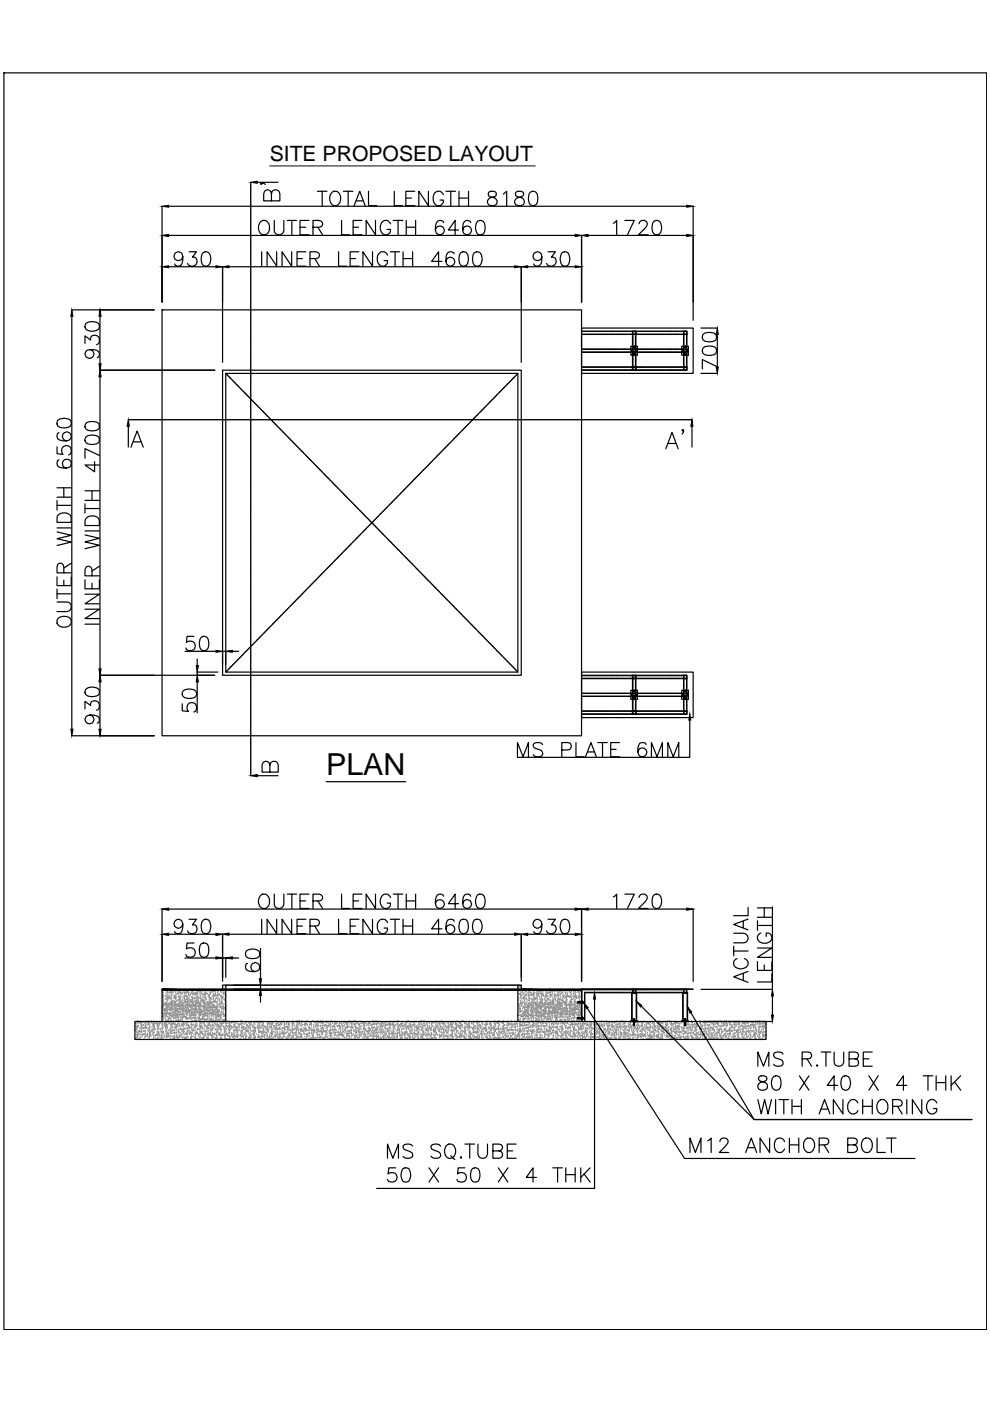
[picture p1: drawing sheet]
<svg xmlns="http://www.w3.org/2000/svg" width="210mm" height="297mm" viewBox="0 0 210 297" stroke-linecap="round" stroke-linejoin="round" font-family="sans-serif">
<defs><g id="words">
<text font-size="6.4" x="69.2" y="164.4">PLAN</text>
<text font-size="4.5" x="57.2" y="34.2">SITE PROPOSED LAYOUT</text>
</g></defs>
<!-- layer: 0 -->
<g fill="none" stroke="#000" stroke-width=".25">
<path d="M.8 15.5h208.4v266.4h-208.4zM54.6 38.7h4.4M55.4 38.8l.2 .1-.2 .2-.2-.2a.74 .74 0 0 1 1 .2M34.4 43.7v20.4M35.8 56.6h10M35.8 49.9h86.1M35.8 43.7h109.8M38.8 54.4a.93 .93 0 0 1-1.3 .8 .93 .93 0 0 1-.4-1.4 .93 .93 0 0 1 1.5 0 2.66 2.66 0 0 1-.3 2.5 .86 .86 0 0 1-1.3-.3M40.1 53.4h1.5l-.8 1.1a.98 .98 0 0 1 1 1.2 .98 .98 0 0 1-1.3 .7l-.6-.3-.1-.3M43.1 53.6a.94 .94 0 0 1 1.4 .4 2.26 2.26 0 0 1-.3 2.3 .94 .94 0 0 1-1.4-.5 2.57 2.57 0 0 1 .3-2.2zM47.2 56.6v20.2M48.5 56.6h60.6"/>
<path d="M55.4 46.9l.3-.2a1.5 1.5 0 0 1 1.3 2.4 1.14 1.14 0 0 1-1.3 .7 1.14 1.14 0 0 1-.9-1.2 1.87 1.87 0 0 1 .6-1.7zM55.5 53.4v3M57.6 41.1l.1-.5a.91 .91 0 0 1 1-.3 .91 .91 0 0 1 .6 .8v1.5h-3.4v-1.5l.2-.5a.78 .78 0 0 1 1.3 0l.2 .5v1.5M58.2 46.7v2.2a1.02 1.02 0 0 0 1 .9 1.02 1.02 0 0 0 1-.9v-2.2M58.7 53.4v3l-2.1-3v3M60.9 46.7h2M61.8 53.4v3l-2-3v3M61.9 46.7v3.1M63 54.8h1.1M63.6 48.2h1.2M64.8 53.4h-1.8v3h1.8M65.5 46.7h-1.9v3.1h1.9"/>
<path d="M65.7 54.8l1.8-.1a.74 .74 0 0 0 0-1.1l-.5-.2h-1.3v3M66.4 48.2l1.7-.2a.68 .68 0 0 0 0-1.1l-.4-.2h-1.3v3.1M66.7 54.8l1 1.6M67.3 40.6h2M67.4 48.2l1 1.6M68.3 40.6v3M70.5 40.7l.3-.1a1.48 1.48 0 0 1 1.4 .7 1.48 1.48 0 0 1-.1 1.6 1.11 1.11 0 0 1-1.3 .7 1.11 1.11 0 0 1-.9-1.2 1.72 1.72 0 0 1 .6-1.7zM71.8 53.4v3h1.7M72.4 46.7v3.1h1.8M72.8 40.6h2M73.8 40.6v3M74.2 54.8h1.2"/>
<path d="M74.9 48.2h1.1M75.1 43.6l1.2-3 1.1 3M75.6 42.6h1.4M76.1 53.4h-1.9v3h1.9M76.7 46.7h-1.8v3.1h1.8M78.1 40.6v3h1.8M79 53.4v3l-2.1-3v3M79.6 46.7v3.1l-2-3.1v3.1M82.2 54.1a1.11 1.11 0 0 0-1.3-.7 1.11 1.11 0 0 0-.9 1.1 1.44 1.44 0 0 0 1.4 1.9 1.04 1.04 0 0 0 .8-1.2h-.8M82.7 53.4h2M82.8 47.5a1.11 1.11 0 0 0-1.3-.8 1.11 1.11 0 0 0-.9 1.2 1.3 1.3 0 0 0 .3 1.5 1.3 1.3 0 0 0 1.5 .2l.3-.2 .1-.8h-.7M83.4 46.7h2"/>
<path d="M83.6 40.6v3h1.7M83.8 53.4v3M84.4 46.7v3.1M85.5 54.8h2M85.5 53.4v3M86 42h1.2M86.1 48.2h2M86.1 46.7v3.1M87.5 53.4v3M88 40.6h-2v3h2M88.1 46.7v3.1M90.8 40.6v3l-2-3v3"/>
<path d="M93.7 55.4h-2.2l1.5-2v3M94 41.3a1.11 1.11 0 0 0-1.3-.8 1.11 1.11 0 0 0-.9 1.2 1.32 1.32 0 0 0 .3 1.5 1.32 1.32 0 0 0 1.5 .2l.4-.5v-.5h-.7M94.1 47.2a.84 .84 0 0 0-.9-.5 .84 .84 0 0 0-.7 .6 2.1 2.1 0 0 0 .2 2.3 .95 .95 0 0 0 1.4-.4 .95 .95 0 0 0-.6-1.3 .95 .95 0 0 0-1.2 .9M94.6 40.6h2M95.6 40.6v3M96.3 53.8a.89 .89 0 0 0-.9-.4 .89 .89 0 0 0-.7 .6 2.2 2.2 0 0 0 .3 2.3 .93 .93 0 0 0 1.3-.5 .93 .93 0 0 0-.6-1.2 .93 .93 0 0 0-1.1 .8M97.2 48.8h-2.1l1.4-2.1v3.1M97.3 42h2M97.3 40.6v3M97.7 53.6a.94 .94 0 0 1 1.5 .4 2.57 2.57 0 0 1-.3 2.3 .94 .94 0 0 1-1.5-.5 2.57 2.57 0 0 1 .3-2.2zM99.3 40.6v3M99.8 47.2a.81 .81 0 0 0-1.3-.3 2.84 2.84 0 0 0-.3 2.5 .94 .94 0 0 0 1.5 .1 .94 .94 0 0 0-.3-1.5 .94 .94 0 0 0-1.3 .8"/>
<path d="M100.6 53.6a.94 .94 0 0 1 1.5 .4 2.26 2.26 0 0 1-.3 2.3 .94 .94 0 0 1-1.5-.5 2.57 2.57 0 0 1 .3-2.2zM101.2 46.9a.99 .99 0 0 1 1.5 .4 2.57 2.57 0 0 1-.3 2.3 .94 .94 0 0 1-1.4-.4 2.39 2.39 0 0 1 .2-2.3zM103.7 40.7a.6 .6 0 0 0 .3 1l.5 .2a.87 .87 0 0 1 .9 .8 .87 .87 0 0 1-.7 .9h-.6a.87 .87 0 0 1-.8-.9 .87 .87 0 0 1 1-.8l.5-.2a.6 .6 0 0 0 .3-1l-.4-.1zM106.7 41.1l.7-.5v3M109.4 40.7a.6 .6 0 0 0 .3 1 1.37 1.37 0 0 1 1.5 .9v.4a1.06 1.06 0 0 1-1.2 .6 1.06 1.06 0 0 1-.9-1 1.48 1.48 0 0 1 1.5-.9l.3-.1 .1-.6a1.15 1.15 0 0 0-1.6-.3zM110.5 56.6v20.2M111.9 56.6h10M112.5 40.7a.94 .94 0 0 1 1.4 .4 2.57 2.57 0 0 1-.3 2.3 .94 .94 0 0 1-1.4-.4 2.57 2.57 0 0 1 .3-2.3zM114.9 54.4a.94 .94 0 0 1-1.3 .7 .94 .94 0 0 1-.4-1.4 .94 .94 0 0 1 1.6 .1 2.84 2.84 0 0 1-.3 2.5 .86 .86 0 0 1-1.4-.3M116.2 53.4h1.6l-.9 1.1a.99 .99 0 0 1 1.1 1.2 .99 .99 0 0 1-1.4 .7l-.6-.3-.1-.3M119.2 53.6a.94 .94 0 0 1 1.4 .4 2.39 2.39 0 0 1-.2 2.3 .94 .94 0 0 1-1.5-.5 2.39 2.39 0 0 1 .3-2.2zM123.3 49.9v14.2"/>
<path d="M124.7 49.9h20.9M130 47.3l.8-.6v3.1M132.5 46.7h2l-1.5 3.1M135.5 47.5v-.2a.93 .93 0 0 1 1.1-.6 .75 .75 0 0 1 .5 1.2l-1.7 1.9h2M138.7 46.9a.94 .94 0 0 1 1.4 .4 2.26 2.26 0 0 1-.3 2.3 .94 .94 0 0 1-1.4-.4 2.57 2.57 0 0 1 .3-2.3zM147 43.7v24.2M15.2 65.7h17.5M15.2 67.1v87.5M18 72.8v-1.6l1.2 .9a.97 .97 0 0 1 1.1-1 .97 .97 0 0 1 .8 1.3l-.2 .4-.4 .3M18.2 68.6a2.39 2.39 0 0 1 2.7 0 1 1 0 0 1-.4 1.5 2.26 2.26 0 0 1-2.3-.3l-.2-.5zM19 74.1a.93 .93 0 0 1 .8 1.3 .93 .93 0 0 1-1.5 .4 .93 .93 0 0 1 .2-1.5 2.89 2.89 0 0 1 2.4 .2 .88 .88 0 0 1-.3 1.3M21.2 78.5h24.3"/>
<path d="M21.2 67.1v10M21.2 79.9v61.9M34.4 65.7h88.9v90.3h-88.9zM47.2 78.5h63.3v64.7h-63.3zM47.9 79.2h61.9v63.3h-61.9zM123.3 78.5h.1M123.3 70.2h.1M123.3 70.3h.1M123.3 70.9h.1M123.3 74.7h21.6v.2M123.3 78.4h.1M123.3 77.8h.1"/>
<path d="M123.3 77.9h.1M123.3 74.6h.1M123.3 74.1h.1M123.3 74h21.6M123.5 78.5h.1M123.5 70.2h.1M123.5 70.9h.1M123.5 77.8h.1M123.5 74.1h.1M123.5 70.3h.2M123.5 70.9h.2M123.5 78.4h.2"/>
<path d="M123.5 77.9h.2M123.5 74.6h.2M123.8 78.5h.1M123.8 70.2h.1M123.8 70.9h.1M123.8 77.8h.1M123.8 74.1h.1M123.8 70.3h.2M123.8 70.9h.2M123.8 78.4h.2M123.8 77.9h.2M123.8 74.6h.2"/>
<path d="M124 78.5h.2M124 70.2h.2M124 70.9h.2M124 77.8h.2M124 74.1h.2M124.1 70.3h.1M124.1 70.9h.1M124.1 78.4h.1M124.1 77.9h.1M124.1 74.6h.1M124.3 78.5h.1M124.3 70.2h.1"/>
<path d="M124.3 70.9h.1M124.3 77.8h.1M124.3 74.1h.1M124.3 70.3h.2M124.3 70.9h.2M124.3 78.4h.2M124.3 77.9h.2M124.3 74.6h.2M124.5 78.5h.2M124.5 70.2h.2M124.5 70.9h.2M124.5 77.8h.2"/>
<path d="M124.5 74.1h.2M124.6 70.3h.1M124.6 70.9h.1M124.6 78.4h.1M124.6 77.9h.1M124.6 74.6h.1M124.8 78.5h.2M124.8 70.2h.2M124.8 70.9h.2M124.8 77.8h.2M124.8 74.1h.2M124.8 70.3h.2"/>
<path d="M124.8 78.4h.2M124.8 77.9h.2M124.8 74.6h.2M125 78.5h.3M125 70.2h.3M125 70.9h.3M125 77.8h.3M125 74.1h.3M125.1 70.3h.2M125.1 70.9h.2M125.1 78.4h.2M125.1 77.9h.2"/>
<path d="M125.1 74.6h.2M125.3 78.5h.2M125.3 70.2h.2M125.3 70.9h.2M125.3 77.8h.2M125.3 74.1h.2M125.4 70.3h.1M125.4 70.9h.1M125.4 78.4h.1M125.4 77.9h.1M125.4 74.6h.1M125.6 78.5h.2"/>
<path d="M125.6 70.2h.2M125.6 70.9h.2M125.6 77.8h.2M125.6 74.1h.2M125.6 70.3h.2M125.6 78.4h.2M125.6 77.9h.2M125.6 74.6h.2M125.8 78.5h.2M125.8 70.2h.2M125.8 70.9h.2M125.8 77.8h.2"/>
<path d="M125.8 74.1h.2M125.9 70.3h.2M125.9 70.9h.2M125.9 78.4h.2M125.9 77.9h.2M125.9 74.6h.2M126.1 78.5h.2M126.1 70.2h.2M126.1 70.9h.2M126.1 77.8h.2M126.1 74.1h.2M126.1 70.3h.3"/>
<path d="M126.1 70.9h.3M126.1 78.4h.3M126.1 77.9h.3M126.1 74.6h.3M126.4 78.5h.2M126.4 70.2h.2M126.4 70.9h.2M126.4 77.8h.2M126.4 74.1h.2M126.4 70.3h.2M126.4 78.4h.2M126.4 77.9h.2"/>
<path d="M126.4 74.6h.2M126.6 78.5h.2M126.6 70.2h.2M126.6 70.9h.2M126.6 77.8h.2M126.6 74.1h.2M126.7 70.3h.2M126.7 70.9h.2M126.7 78.4h.2M126.7 77.9h.2M126.7 74.6h.2M126.9 78.5h.2"/>
<path d="M126.9 70.2h.2M126.9 70.9h.2M126.9 77.8h.2M126.9 74.1h.2M126.9 70.3h.2M126.9 78.4h.2M126.9 77.9h.2M126.9 74.6h.2M127.2 78.5h.1M127.2 70.2h.1M127.2 70.9h.1M127.2 77.8h.1"/>
<path d="M127.2 74.1h.1M127.2 70.3h.2M127.2 70.9h.2M127.2 78.4h.2M127.2 77.9h.2M127.2 74.6h.2M127.4 78.5h.2M127.4 70.2h.2M127.4 70.9h.2M127.4 77.8h.2M127.4 74.1h.2M127.5 70.3h.2"/>
<path d="M127.5 70.9h.2M127.5 78.4h.2M127.5 77.9h.2M127.5 74.6h.2M127.7 78.5h.2M127.7 70.2h.2M127.7 70.9h.2M127.7 77.8h.2M127.7 74.1h.2M127.7 70.3h.2M127.7 78.4h.2M127.7 77.9h.2"/>
<path d="M127.7 74.6h.2M128 78.5h.1M128 70.2h.1M128 70.9h.1M128 77.8h.1M128 74.1h.1M128 70.3h.2M128 70.9h.2M128 78.4h.2M128 77.9h.2M128 74.6h.2M128.2 78.5h.2"/>
<path d="M128.2 70.2h.2M128.2 70.9h.2M128.2 77.8h.2M128.2 74.1h.2M128.3 70.3h.1M128.3 70.9h.1M128.3 78.4h.1M128.3 77.9h.1M128.3 74.6h.1M128.5 78.5h.1M128.5 70.2h.1M128.5 70.9h.1"/>
<path d="M128.5 77.8h.1M128.5 74.1h.1M128.5 70.3h.2M128.5 70.9h.2M128.5 78.4h.2M128.5 77.9h.2M128.5 74.6h.2M128.7 78.5h.2M128.7 70.2h.2M128.7 70.9h.2M128.7 77.8h.2M128.7 74.1h.2"/>
<path d="M128.8 70.3h.1M128.8 70.9h.1M128.8 78.4h.1M128.8 77.9h.1M128.8 74.6h.1M129 78.5h.2M129 70.2h.2M129 70.9h.2M129 77.8h.2M129 74.1h.2M129.1 70.3h.1M129.1 70.9h.1"/>
<path d="M129.1 78.4h.1M129.1 77.9h.1M129.1 74.6h.1M129.3 78.5h.1M129.3 70.2h.1M129.3 70.9h.1M129.3 77.8h.1M129.3 74.1h.1M129.3 70.3h.2M129.3 70.9h.2M129.3 78.4h.2M129.3 77.9h.2"/>
<path d="M129.3 74.6h.2M129.5 78.5h.2M129.5 70.2h.2M129.5 70.9h.2M129.5 77.8h.2M129.5 74.1h.2M129.6 70.3h.1M129.6 70.9h.1M129.6 78.4h.1M129.6 77.9h.1M129.6 74.6h.1M129.8 78.5h.1"/>
<path d="M129.8 70.2h.1M129.8 70.9h.1M129.8 77.8h.1M129.8 74.1h.1M129.8 70.3h.2M129.8 70.9h.2M129.8 78.4h.2M129.8 77.9h.2M129.8 74.6h.2M130 78.5h.2M130 70.2h.2M130 70.9h.2"/>
<path d="M130 77.8h.2M130 74.1h.2M130.1 70.3h.1M130.1 70.9h.1M130.1 78.4h.1M130.1 77.9h.1M130.1 74.6h.1M130.3 78.5h.2M130.3 70.2h.2M130.3 70.9h.2M130.3 77.8h.2M130.3 74.1h.2"/>
<path d="M130.4 70.3h.1M130.4 70.9h.1M130.4 78.4h.1M130.4 77.9h.1M130.4 74.6h.1M130.6 78.5h.2M130.6 70.2h.2M130.6 70.9h.2M130.6 77.8h.2M130.6 74.1h.2M130.6 70.3h.2M130.6 78.4h.2"/>
<path d="M130.6 77.9h.2M130.6 74.6h.2M130.8 78.5h.2M130.8 70.2h.2M130.8 70.9h.2M130.8 77.8h.2M130.8 74.1h.2M130.9 70.3h.1M130.9 70.9h.1M130.9 78.4h.1M130.9 77.9h.1M130.9 74.6h.1"/>
<path d="M131.1 78.5h.2M131.1 70.2h.2M131.1 70.9h.2M131.1 77.8h.2M131.1 74.1h.2M131.1 70.3h.2M131.1 78.4h.2M131.1 77.9h.2M131.1 74.6h.2M131.3 78.5h.2M131.3 70.2h.2M131.3 70.9h.2"/>
<path d="M131.3 77.8h.2M131.3 74.1h.2M131.4 70.3h.2M131.4 70.9h.2M131.4 78.4h.2M131.4 77.9h.2M131.4 74.6h.2M131.6 78.5h.2M131.6 70.2h.2M131.6 70.9h.2M131.6 77.8h.2M131.6 74.1h.2"/>
<path d="M131.7 70.3h.2M131.7 70.9h.2M131.7 78.4h.2M131.7 77.9h.2M131.7 74.6h.2M131.9 78.5h.2M131.9 70.2h.2M131.9 70.9h.2M131.9 77.8h.2M131.9 74.1h.2M131.9 70.3h.2M131.9 78.4h.2"/>
<path d="M131.9 77.9h.2M131.9 74.6h.2M132.2 78.5h.1M132.2 70.2h.1M132.2 70.9h.1M132.2 77.8h.1M132.2 74.1h.1M132.2 70.3h.2M132.2 70.9h.2M132.2 78.4h.2M132.2 77.9h.2M132.2 74.6h.2"/>
<path d="M132.4 78.5h.2M132.4 70.2h.2M132.4 70.9h.2M132.4 77.8h.2M132.4 74.1h.2M132.4 70.3h.2M132.4 78.4h.2M132.4 77.9h.2M132.4 74.6h.2M132.7 78.5h.1M132.7 70.2h.1M132.7 70.9h.1"/>
<path d="M132.7 77.8h.1M132.7 74.1h.1M132.7 70.3h.2M132.7 70.9h.2M132.7 78.4h.2M132.7 77.9h.2M132.7 74.6h.2M132.9 78.5h.2M132.9 70.2h.2M132.9 70.9h.2M132.9 77.8h.2M132.9 74.1h.2"/>
<path d="M133 70.3h.2M133 70.9h.2M133 78.4h.2M133 77.9h.2M133 74.6h.2M133.2 78.5h.2M133.2 70.2h.2M133.2 70.9h.2M133.2 77.8h.2M133.2 74.1h.2M133.3 70.3h.1M133.3 70.9h.1"/>
<path d="M133.3 78.4h.1M133.3 77.9h.1M133.3 74.6h.1M133.5 78.5h.1M133.5 70.2h.1M133.5 70.9h.1M133.5 77.8h.1M133.5 74.1h.1M133.5 70.3h.2M133.5 70.9h.2M133.5 78.4h.2M133.5 77.9h.2"/>
<path d="M133.5 74.6h.2M133.7 78.5h.2M133.7 70.2h.2M133.7 70.9h.2M133.7 77.8h.2M133.8 75.2l.1 .1M133.8 70.3h.1M133.8 70.9h.1M133.8 78.4h.1M133.8 77.9h.1M133.8 74.6h.1M133.8 73.6v.2"/>
<path d="M133.8 73.9v.1M133.8 74.4v.2M133.8 74.7v.1M133.8 74.9v.2M133.9 73.4l-.1 .1M133.9 74.4v.2h.2M133.9 74.1l-.1 .2M134 74.4l.1 .1M134 78.5h.1M134 70.2h.1M134 70.9h.1l.1 .2M134 73.4h.1"/>
<path d="M134 75.3h.1M134 74.1h.1M134 70.3h.2M134 70.9h.2M134 78.4h.2M134 77.9h.2M134 74.6h1M134.1 70.2v.2v-.2h.2M134.1 78.5v-.2v.2h.2M134.1 77.6v.4v-.2h.2M134.1 74h.7v.7h-.7zM134.1 70.5v.2"/>
<path d="M134.1 71.2v.2M134.1 71.5v.1M134.1 71.7v.2M134.1 72v.2M134.1 72.3v.1M134.1 72.5v.2M134.1 72.8v.1M134.1 73v.2M134.1 73.3v.2M134.1 73.6v.1M134.1 73.8v.2M134.1 74.7v.2"/>
<path d="M134.1 75v.1M134.1 75.2v.2M134.1 75.5v.2M134.1 75.8v.1M134.1 76v.2M134.1 76.3v.2M134.1 76.5v.3M134.1 76.8v.2M134.1 77.1v.2M134.1 77.3v.2M134.1 78.1v.1M134.1 74.1h-.2v.2"/>
<path d="M134.1 74.2l-.1 .1M134.2 70.7v.2h.5M134.2 78.3v.1h.5M134.2 74.1h.5v.5h-.5zM134.2 77.6l-.1 .2h-.1M134.2 70.5v.2M134.2 71.2v.2M134.2 71.5v.1M134.2 71.7v.2M134.2 72v.2M134.2 72.3v.1M134.2 72.5v.2"/>
<path d="M134.2 72.8v.1M134.2 73v.2M134.2 73.3v.2M134.2 73.6v.1M134.2 73.8v.2M134.2 74.7v.2M134.2 75v.1M134.2 75.2v.2M134.2 75.5v.2M134.2 75.8v.1M134.2 76v.2M134.2 76.3v.2"/>
<path d="M134.2 76.5v.3M134.2 76.8v.2M134.2 77.1v.2M134.2 77.3v.2M134.2 78.1v.1M134.2 78.5h.5M134.2 70.2h.5M134.2 70.9h.7M134.2 77.8h.7M134.2 73.4h.2M134.2 75.3h.2M134.2 74.2h.2"/>
<path d="M134.2 74.5h.2M134.2 74.1h.2M134.3 70.9h-.2v-.2v.4M134.5 73.4h.2M134.5 75.3h.2M134.5 74.2h.2M134.5 74.5h.2M134.5 74.1h.2M134.6 70.2h.2v.2l.1-.2M134.6 70.3l.1 .1M134.6 78.5h.2v-.2l.1 .2M134.7 70.3h-.5v.1"/>
<path d="M134.7 78.3l-.1 .1M134.7 77.9h-.5v.1M134.7 70.5v.2M134.7 70.7v.4M134.7 71.2v.2M134.7 71.5v.1M134.7 71.7v.2M134.7 72v.2M134.7 72.3v.1M134.7 72.5v.2M134.7 72.8v.1M134.7 73v.2"/>
<path d="M134.7 73.3v.2M134.7 73.6v.1M134.7 73.8v.2M134.7 74.7v.2M134.7 75v.1M134.7 75.2v.2M134.7 75.5v.2M134.7 75.8v.1M134.7 76v.2M134.7 76.3v.2M134.7 76.5v.3M134.7 76.8v.2"/>
<path d="M134.7 77.1v.2M134.7 77.3v.2M134.7 77.6v.4M134.7 78.1v.1M134.8 74.2l.1 .1M134.8 73.4h.1M134.8 75.3h.1M134.8 74.5h.1M134.8 70.7v.2v-.2M134.8 78v-.2v.2M134.8 70.3h.2M134.8 70.9h.2"/>
<path d="M134.8 78.4h.2M134.8 77.9h.2M134.8 70.5v.2M134.8 70.9v.2M134.8 71.2v.2M134.8 71.5v.1M134.8 71.7v.2M134.8 72v.2M134.8 72.3v.1M134.8 72.5v.2M134.8 72.8v.1M134.8 73v.2"/>
<path d="M134.8 73.3v.2M134.8 73.6v.1M134.8 73.8v.2M134.8 74.7v.2M134.8 75v.1M134.8 75.2v.2M134.8 75.5v.2M134.8 75.8v.1M134.8 76v.2M134.8 76.3v.2M134.8 76.5v.3M134.8 76.8v.2"/>
<path d="M134.8 77.1v.2M134.8 77.3v.2M134.8 77.6v.2M134.8 78.1v.1M134.9 74.1h-.1h.2v.2M134.9 74.5h.1M134.9 74.4v.1M135 74.4l-.1 .2M135 73.4l.2 .1M135 78.5h.2M135 70.2h.2M135 70.9h.2"/>
<path d="M135 77.8h.2M135 74.1h.2M135.1 70.3h.1M135.1 70.9h.1M135.1 78.4h.1M135.1 77.9h.1M135.1 74.6h.1M135.2 75.2l-.2 .1M135.2 73.6v.2M135.2 73.9v.1M135.2 74.1v.2M135.2 74.4v.2"/>
<path d="M135.2 74.7v.1M135.2 74.9v.2M135.3 78.5h.2M135.3 70.2h.2M135.3 70.9h.2M135.3 77.8h.2M135.3 74.1h.2M135.3 70.3h.2M135.3 78.4h.2M135.3 77.9h.2M135.3 74.6h.2M135.5 78.5h.2"/>
<path d="M135.5 70.2h.2M135.5 70.9h.2M135.5 77.8h.2M135.5 74.1h.2M135.6 70.3h.2M135.6 70.9h.2M135.6 78.4h.2M135.6 77.9h.2M135.6 74.6h.2M135.8 78.5h.2M135.8 70.2h.2M135.8 70.9h.2"/>
<path d="M135.8 77.8h.2M135.8 74.1h.2M135.9 70.3h.1M135.9 70.9h.1M135.9 78.4h.1M135.9 77.9h.1M135.9 74.6h.1M136.1 78.5h.2M136.1 70.2h.2M136.1 70.9h.2M136.1 77.8h.2M136.1 74.1h.2"/>
<path d="M136.1 70.3h.2M136.1 78.4h.2M136.1 77.9h.2M136.1 74.6h.2M136.3 78.5h.2M136.3 70.2h.2M136.3 70.9h.2M136.3 77.8h.2M136.3 74.1h.2M136.4 70.3h.2M136.4 70.9h.2M136.4 78.4h.2"/>
<path d="M136.4 77.9h.2M136.4 74.6h.2M136.6 78.5h.2M136.6 70.2h.2M136.6 70.9h.2M136.6 77.8h.2M136.6 74.1h.2M136.6 70.3h.2M136.6 78.4h.2M136.6 77.9h.2M136.6 74.6h.2M136.8 78.5h.2"/>
<path d="M136.8 70.2h.2M136.8 70.9h.2M136.8 77.8h.2M136.8 74.1h.2M136.9 70.3h.2M136.9 70.9h.2M136.9 78.4h.2M136.9 77.9h.2M136.9 74.6h.2M137.1 78.5h.2M137.1 70.2h.2M137.1 70.9h.2"/>
<path d="M137.1 77.8h.2M137.1 74.1h.2M137.2 70.3h.2M137.2 70.9h.2M137.2 78.4h.2M137.2 77.9h.2M137.2 74.6h.2M137.4 78.5h.2M137.4 70.2h.2M137.4 70.9h.2M137.4 77.8h.2M137.4 74.1h.2"/>
<path d="M137.4 70.3h.2M137.4 78.4h.2M137.4 77.9h.2M137.4 74.6h.2M137.7 78.5h.1M137.7 70.2h.1M137.7 70.9h.1M137.7 77.8h.1M137.7 74.1h.1M137.7 70.3h.2M137.7 70.9h.2M137.7 78.4h.2"/>
<path d="M137.7 77.9h.2M137.7 74.6h.2M137.9 78.5h.2M137.9 70.2h.2M137.9 70.9h.2M137.9 77.8h.2M137.9 74.1h.2M138 70.3h.1M138 70.9h.1M138 78.4h.1M138 77.9h.1M138 74.6h.1"/>
<path d="M138.2 78.5h.1M138.2 70.2h.1M138.2 70.9h.1M138.2 77.8h.1M138.2 74.1h.1M138.2 70.3h.2M138.2 70.9h.2M138.2 78.4h.2M138.2 77.9h.2M138.2 74.6h.2M138.4 78.5h.2M138.4 70.2h.2"/>
<path d="M138.4 70.9h.2M138.4 77.8h.2M138.4 74.1h.2M138.5 70.3h.2M138.5 70.9h.2M138.5 78.4h.2M138.5 77.9h.2M138.5 74.6h.2M138.7 78.5h.2M138.7 70.2h.2M138.7 70.9h.2M138.7 77.8h.2"/>
<path d="M138.7 74.1h.2M138.8 70.3h.1M138.8 70.9h.1M138.8 78.4h.1M138.8 77.9h.1M138.8 74.6h.1M139 78.5h.1M139 70.2h.1M139 70.9h.1M139 77.8h.1M139 74.1h.1M139 70.3h.2"/>
<path d="M139 70.9h.2M139 78.4h.2M139 77.9h.2M139 74.6h.2M139.2 78.5h.2M139.2 70.2h.2M139.2 70.9h.2M139.2 77.8h.2M139.2 74.1h.2M139.3 70.3h.1M139.3 70.9h.1M139.3 78.4h.1"/>
<path d="M139.3 77.9h.1M139.3 74.6h.1M139.5 78.5h.1M139.5 70.2h.1M139.5 70.9h.1M139.5 77.8h.1M139.5 74.1h.1M139.5 70.3h.2M139.5 70.9h.2M139.5 78.4h.2M139.5 77.9h.2M139.5 74.6h.2"/>
<path d="M139.7 78.5h.2M139.7 70.2h.2M139.7 70.9h.2M139.7 77.8h.2M139.7 74.1h.2M139.8 70.3h.2M139.8 70.9h.2M139.8 78.4h.2M139.8 77.9h.2M139.8 74.6h.2M140 78.5h.2M140 70.2h.2"/>
<path d="M140 70.9h.2M140 77.8h.2M140 74.1h.2M140.1 70.3h.1M140.1 70.9h.1M140.1 78.4h.1M140.1 77.9h.1M140.1 74.6h.1M140.3 78.5h.1M140.3 70.2h.1M140.3 70.9h.1M140.3 77.8h.1"/>
<path d="M140.3 74.1h.1M140.3 70.3h.2M140.3 70.9h.2M140.3 78.4h.2M140.3 77.9h.2M140.3 74.6h.2M140.5 78.5h.2M140.5 70.2h.2M140.5 70.9h.2M140.5 77.8h.2M140.5 74.1h.2M140.6 70.3h.1"/>
<path d="M140.6 70.9h.1M140.6 78.4h.1M140.6 77.9h.1M140.6 74.6h.1M140.8 78.5h.2M140.8 70.2h.2M140.8 70.9h.2M140.8 77.8h.2M140.8 74.1h.2M140.8 70.3h.2M140.8 78.4h.2M140.8 77.9h.2"/>
<path d="M140.8 74.6h.2M141 78.5h.2M141 70.2h.2M141 70.9h.2M141 77.8h.2M141 74.1h.2M141.1 70.3h.2M141.1 70.9h.2M141.1 78.4h.2M141.1 77.9h.2M141.1 74.6h.2M141.3 78.5h.2"/>
<path d="M141.3 70.2h.2M141.3 70.9h.2M141.3 77.8h.2M141.3 74.1h.2M141.4 70.3h.1M141.4 70.9h.1M141.4 78.4h.1M141.4 77.9h.1M141.4 74.6h.1M141.6 78.5h.2M141.6 70.2h.2M141.6 70.9h.2"/>
<path d="M141.6 77.8h.2M141.6 74.1h.2M141.6 70.3h.2M141.6 78.4h.2M141.6 77.9h.2M141.6 74.6h.2M141.8 78.5h.2M141.8 70.2h.2M141.8 70.9h.2M141.8 77.8h.2M141.8 74.1h.2M141.9 70.3h.2"/>
<path d="M141.9 70.9h.2M141.9 78.4h.2M141.9 77.9h.2M141.9 74.6h.2M142.1 78.5h.2M142.1 70.2h.2M142.1 70.9h.2M142.1 77.8h.2M142.1 74.1h.2M142.1 70.3h.2M142.1 78.4h.2M142.1 77.9h.2"/>
<path d="M142.1 74.6h.2M142.4 78.5h.1M142.4 70.2h.1M142.4 70.9h.1M142.4 77.8h.1M142.4 74.1h.1M142.4 70.3h.2M142.4 70.9h.2M142.4 78.4h.2M142.4 77.9h.2M142.4 74.6h.2M142.6 78.5h.2"/>
<path d="M142.6 70.2h.2M142.6 70.9h.2M142.6 77.8h.2M142.6 74.1h.2M142.7 70.3h.2M142.7 70.9h.2M142.7 78.4h.2M142.7 77.9h.2M142.7 74.6h.2M142.9 78.5h.2M142.9 70.2h.2M142.9 70.9h.2"/>
<path d="M142.9 77.8h.2M142.9 74.1h.2M142.9 70.3h.2M142.9 78.4h.2M142.9 77.9h.2M142.9 74.6h.2M143.2 78.5h.1M143.2 70.2h.1M143.2 70.9h.1M143.2 77.8h.1M143.2 74.1h.1M143.2 70.3h.2"/>
<path d="M143.2 70.9h.2M143.2 78.4h.2M143.2 77.9h.2M143.2 74.6h.2M143.4 78.5h.2M143.4 70.2h.2M143.4 70.9h.2M143.4 77.8h.2M143.4 74.1h.2M143.5 70.3h.1M143.5 70.9h.1M143.5 78.4h.1"/>
<path d="M143.5 77.9h.1M143.5 74.6h.1M143.7 78.5h.1M143.7 70.2h.1M143.7 70.9h.1M143.7 77.8h.1M143.7 74.1h.1M143.7 70.3h.2M143.7 70.9h.2M143.7 78.4h.2M143.7 77.9h.2M143.7 74.6h.2"/>
<path d="M144 78.5h.1M144 70.2h.1M144 70.9h.1M144 77.8h.1M144 74.1h.1M144 70.3h.2M144 70.9h.2M144 78.4h.2M144 77.9h.2M144 74.6h.2M144.2 78.5h.2M144.2 70.2h.2"/>
<path d="M144.2 70.9h.2M144.2 77.8h.2M144.2 74.1h.2M144.3 70.3h.1M144.3 70.9h.1M144.3 78.4h.1M144.3 77.9h.1M144.3 74.6h.1M144.5 78.5h.1M144.5 70.2h.1M144.5 70.9h.1M144.5 77.8h.1"/>
<path d="M144.5 74.1h.1M144.5 70.3h.2M144.5 70.9h.2M144.5 78.4h.2M144.5 77.9h.2M144.5 74.6h.2M144.6 75.2l.1 .1M144.6 73.6v.2M144.6 73.9v.1M144.6 74.1v.2M144.6 74.4v.2M144.6 74.7v.1"/>
<path d="M144.6 74.9v.2M144.7 73.4l-.1 .1M144.7 70.2h.2v.2v-.2h.2M144.7 78.5h.2v-.2v.2h.2M144.7 74.1h.2h-.2v.2M144.7 74.4v.2h.3M144.7 70.9h.2M144.7 77.8h.2M144.8 74.4v.1h.2M144.8 70.3h.1M144.8 70.9h.1M144.8 78.4h.1"/>
<path d="M144.8 77.9h.1M144.8 73.4h.2M144.8 75.3h.2M144.8 74.6h.1M144.9 77.6v.4v-.2h.2M144.9 74h.7v.7h-.7zM144.9 70.5v.2M144.9 71.2v.2M144.9 71.5v.1M144.9 71.7v.2M144.9 72v.2M144.9 72.3v.1"/>
<path d="M144.9 72.5v.2M144.9 72.8v.1M144.9 73v.2M144.9 73.3v.2M144.9 73.6v.1M144.9 73.8v.2M144.9 75v.1M144.9 75.2v.2M144.9 75.5v.2M144.9 75.8v.1M144.9 76v.2M144.9 76.3v.2"/>
<path d="M144.9 76.5v.3M144.9 76.8v.2M144.9 77.1v.2M144.9 77.3v.2M144.9 78.1v.1M145 70.2h.6v.2l-.1-.2M145 70.7l.1 .2M145 78.5h.6v-.2l-.1 .2M145 78.3l.1 .1M145 74.2h-.2v.1M145 74.1h.6v.5h-.6zM145 71.1v-.2h.6v.2"/>
<path d="M145 77.6v.2h.6v-.2M145 70.5v.2M145 71.2v.2M145 71.5v.1M145 71.7v.2M145 72v.2M145 72.3v.1M145 72.5v.2M145 72.8v.1M145 73v.2M145 73.3v.2M145 73.6v.1"/>
<path d="M145 73.8v.2M145 74.7v.2M145 75v.1M145 75.2v.2M145 75.5v.2M145 75.8v.1M145 76v.2M145 76.3v.2M145 76.5v.3M145 76.8v.2M145 77.1v.2M145 77.3v.2"/>
<path d="M145 78.1v.1M145 74.1h.1M145.1 73.4h.1M145.1 75.3h.1M145.1 74.6h.1M145.1 74.2h.1M145.1 74.5h.1M145.1 70.9h-.2v-.2v.4M145.1 70.3l-.1 .1M145.1 77.9l-.1 .1M145.2 70.3h.2M145.2 70.9h.2"/>
<path d="M145.2 78.4h.2M145.2 77.9h.2M145.2 74.1h.2M145.3 73.4h.2M145.3 75.3h.2M145.3 74.6h.2M145.3 74.2h.2M145.3 74.5h.2M145.4 70.3l.2 .1M145.4 70.9h.2M145.4 77.9h.2M145.5 74.1h.3v.2"/>
<path d="M145.6 78.3l-.2 .1M145.6 74.2l.1 .1M145.6 70.5v.2M145.6 70.7v.4M145.6 71.2v.2M145.6 71.5v.1M145.6 71.7v.2M145.6 72v.2M145.6 72.3v.1M145.6 72.5v.2M145.6 72.8v.1M145.6 73v.2"/>
<path d="M145.6 73.3v.2M145.6 73.6v.1M145.6 73.8v.2M145.6 74.7v.2M145.6 75v.1M145.6 75.2v.2M145.6 75.5v.2M145.6 75.8v.1M145.6 76v.2M145.6 76.3v.2M145.6 76.5v.3M145.6 76.8v.2"/>
<path d="M145.6 77.1v.2M145.6 77.3v.2M145.6 77.6v.4M145.6 78.1v.1M145.6 73.4h.1M145.6 75.3h.1M145.6 74.5h.1M145.6 70.7v.2v-.2M145.6 78v-.2v.2M145.7 74.5h.1M145.7 74.4v.1M145.8 73.4l.2 .1"/>
<path d="M145.8 74.4v.2h-.2M146 73.6v.2M146 73.9v.1M146 74.1v.2M146 74.4v.2M146 74.7v.1M146 74.9v.2M146 75.2l-.2 .1M148.6 69.6h3.5M148.6 79.2h3.5M149 73.8a2.39 2.39 0 0 1 2.8 0 1.02 1.02 0 0 1-.4 1.4 2.64 2.64 0 0 1-2.4-.3l-.1-.4zM149 70.9a2.39 2.39 0 0 1 2.8 0 1.02 1.02 0 0 1-.4 1.4 2.64 2.64 0 0 1-2.4-.2l-.1-.5z"/>
<path d="M151.9 77.7l-3-1.5v2M152.1 70.9v6.9M12.1 94.7v1.5l1.3 .2a1.07 1.07 0 0 1-.1-1.7 1.07 1.07 0 0 1 1.6 .2 1.07 1.07 0 0 1-.4 1.6M12.2 89.1a2.39 2.39 0 0 1 2.8 0 1.06 1.06 0 0 1-.5 1.5 2.64 2.64 0 0 1-2.3-.3l-.1-.4zM12.5 97.5a.9 .9 0 0 0-.4 .8 .9 .9 0 0 0 .5 .8 2.31 2.31 0 0 0 2.4-.3 .94 .94 0 0 0-.4-1.4 .94 .94 0 0 0-1.3 .7 .94 .94 0 0 0 .8 1.1M12.5 91.7a.88 .88 0 0 0-.3 1.3 2.22 2.22 0 0 0 2.8 0 .95 .95 0 0 0-.5-1.4 .95 .95 0 0 0-1.3 .7 .95 .95 0 0 0 .9 1.2M18.2 92.7a2.39 2.39 0 0 1 2.7 0 1 1 0 0 1-.4 1.4 2.57 2.57 0 0 1-2.3-.3l-.2-.4zM18.2 89.8a2.39 2.39 0 0 1 2.7 0 1 1 0 0 1-.4 1.4 2.57 2.57 0 0 1-2.3-.3l-.2-.4zM20.1 97.9v2.1l-2.1-1.4h3.1M21.1 96.6l-3.1-1.5v2.1M27.2 90.4v4.4M27.8 94.8l1.3-3.4 1.3 3.4"/>
<path d="M28.3 93.7h1.6M141.2 95.2l1.3-3.5 1.3 3.5M141.6 94h1.7M144.9 91.2l-.1 .2-.2-.2 .2-.1 .1 .1v.3l-.3 .5M146.7 90.4v4.4M12.1 112.8l3 .7-3 .7 3 .7-3 .8M12.1 106.1v2.1M12.1 111.9h3M12.1 107.1h3M12.1 105.4h3M12.1 103.4h3M12.2 109.3a1.91 1.91 0 0 1 2.8 0l.1 1.4h-3z"/>
<path d="M13.5 103.4v2M15.1 119.4l-1.6 1M18 113.4l3.1 .7-3.1 .8 3.1 .7-3.1 .7M18 112.6h3.1M18 107.8h3.1M18 106.8v2M18 106.1h3.1M18 104.1h3.1M18.2 110a1.67 1.67 0 0 1 2.9 .4v1h-3.1v-1zM19.5 104.1v2M12.1 127.6h2.2a1.03 1.03 0 0 1 .8 1.1 1.03 1.03 0 0 1-.8 1h-2.2M12.1 122.3v1.9h3v-1.9"/>
<path d="M12.1 125.9h3M12.1 124.9v2M12.5 130.9a1.83 1.83 0 0 1 2.6 .6 1.46 1.46 0 0 1-.7 1.4 1.46 1.46 0 0 1-1.6-.1 1.07 1.07 0 0 1-.7-.8 1.07 1.07 0 0 1 .4-1.1zM13.5 121.5v-1.4l-.1-.4a.68 .68 0 0 0-1.2 0l-.1 1.8h3M13.5 123v1.2M18 129.2h3.1l-3.1 1.9h3.1M18 126h3.1l-3.1 2h3.1M18 122.9v1.9h3.1v-1.9M18 132.3h3.1M19.5 122.1v-1.3a.8 .8 0 0 0-.9-.7l-.4 .3-.2 .4v1.3h3.1M19.5 123.7v1.1M21.1 120.1l-1.6 1"/>
<path d="M39.2 138.1h6.6M41.1 134.9h-1.4l-.2 1.3a1.06 1.06 0 0 1 1.6 0 1.06 1.06 0 0 1-.2 1.6 1.06 1.06 0 0 1-1.5-.4M41.8 139.7v1.4M42.7 135.1a.94 .94 0 0 1 1.4 .4 2.57 2.57 0 0 1-.3 2.3 .94 .94 0 0 1-1.4-.4 2.57 2.57 0 0 1 .3-2.3zM49.3 138.1h1.3M15.2 156h17.5M18 150.3v-1.6l1.2 .9a.93 .93 0 0 1 .9-1 .93 .93 0 0 1 1 .8 .85 .85 0 0 1-.6 1.2M18.2 146.1a2.22 2.22 0 0 1 2.7 0 1 1 0 0 1-.4 1.5 2.57 2.57 0 0 1-2.3-.3l-.2-.4zM19 151.6a.93 .93 0 0 1 .9 1.2 .93 .93 0 0 1-1.4 .5 .93 .93 0 0 1 0-1.5 2.7 2.7 0 0 1 2.4 .2 .94 .94 0 0 1-.3 1.3M21.2 144.6v10M21.2 143.2h24.3M38.6 149.2v1.5l1.3 .1a1.06 1.06 0 0 1 0-1.6 1.06 1.06 0 0 1 1.6 .2 1.06 1.06 0 0 1-.4 1.6"/>
<path d="M38.8 146.5a2.34 2.34 0 0 1 2.7 0 .94 .94 0 0 1-.4 1.5 2.57 2.57 0 0 1-2.3-.3l-.2-.5zM41.8 144.6v6.5M46.2 142.5h-4.4v.7M47.2 140.8v-2.7h.7v2.7M115 157.9a1.32 1.32 0 0 0-1.9 0 .75 .75 0 0 0 .5 .8l.9 .3a.76 .76 0 0 1 .3 1.3 1.44 1.44 0 0 1-1.7-.3M119.1 159l1.7-.1a.81 .81 0 0 0 .3-.9 .81 .81 0 0 0-.7-.6h-1.3v3M122.1 157.4v3h1.8M123.3 143.2h.1M123.3 151.4h.1M123.3 150.7h.1M123.3 150.8h.1M123.3 143.3h.1"/>
<path d="M123.3 143.9h.1M123.3 143.8h.1M123.3 147h.1M123.3 147.7h21.6M123.3 147.6h.1M123.5 143.2h.1M123.5 151.4h.1M123.5 150.7h.1M123.5 143.9h.1M123.5 147.6h.1M123.5 151.4h.2M123.5 150.8h.2"/>
<path d="M123.5 143.3h.2M123.5 143.8h.2M123.5 147h.2M123.8 143.2h.1M123.8 151.4h.1M123.8 150.7h.1M123.8 143.9h.1M123.8 147.6h.1M123.8 151.4h.2M123.8 150.8h.2M123.8 143.3h.2M123.8 143.8h.2"/>
<path d="M123.8 147h.2M124 143.2h.2M124 151.4h.2M124 150.7h.2M124 143.9h.2M124 147.6h.2M124.1 151.4h.1M124.1 150.8h.1M124.1 143.3h.1M124.1 143.8h.1M124.1 147h.1M124.3 143.2h.1"/>
<path d="M124.3 151.4h.1M124.3 150.7h.1M124.3 143.9h.1M124.3 147.6h.1M124.3 151.4h.2M124.3 150.8h.2M124.3 143.3h.2M124.3 143.8h.2M124.3 147h.2M124.5 143.2h.2M124.5 151.4h.2M124.5 150.7h.2"/>
<path d="M124.5 143.9h.2M124.5 147.6h.2M124.6 159.4h1.4M124.6 151.4h.1M124.6 150.8h.1M124.6 143.3h.1M124.6 143.8h.1M124.6 147h.1M124.8 143.2h.2M124.8 151.4h.2M124.8 150.7h.2M124.8 143.9h.2"/>
<path d="M124.8 147.6h.2M124.8 150.8h.2M124.8 143.3h.2M124.8 143.8h.2M124.8 147h.2M125 143.2h.3M125 151.4h.3M125 150.7h.3M125 143.9h.3M125 147.6h.3M125.1 151.4h.2M125.1 150.8h.2"/>
<path d="M125.1 143.3h.2M125.1 143.8h.2M125.1 147h.2M125.3 143.2h.2M125.3 151.4h.2M125.3 150.7h.2M125.3 143.9h.2M125.3 147.6h.2M125.4 151.4h.1M125.4 150.8h.1M125.4 143.3h.1M125.4 143.8h.1"/>
<path d="M125.4 147h.1M125.6 143.2h.2M125.6 151.4h.2M125.6 150.7h.2M125.6 143.9h.2M125.6 147.6h.2M125.6 150.8h.2M125.6 143.3h.2M125.6 143.8h.2M125.6 147h.2M125.8 143.2h.2M125.8 151.4h.2"/>
<path d="M125.8 150.7h.2M125.8 143.9h.2M125.8 147.6h.2M125.9 151.4h.2M125.9 150.8h.2M125.9 143.3h.2M125.9 143.8h.2M125.9 147h.2M126.1 143.2h.2M126.1 151.4h.2M126.1 150.7h.2M126.1 143.9h.2"/>
<path d="M126.1 147.6h.2M126.1 151.4h.3M126.1 150.8h.3M126.1 143.3h.3M126.1 143.8h.3M126.1 147h.3M126.4 143.2h.2M126.4 151.4h.2M126.4 150.7h.2M126.4 143.9h.2M126.4 147.6h.2M126.4 150.8h.2"/>
<path d="M126.4 143.3h.2M126.4 143.8h.2M126.4 147h.2M126.6 143.2h.2M126.6 151.4h.2M126.6 150.7h.2M126.6 143.9h.2M126.6 147.6h.2M126.7 151.4h.2M126.7 150.8h.2M126.7 143.3h.2M126.7 143.8h.2"/>
<path d="M126.7 147h.2M126.7 157.4h2.1M126.9 143.2h.2M126.9 151.4h.2M126.9 150.7h.2M126.9 143.9h.2M126.9 147.6h.2M126.9 150.8h.2M126.9 143.3h.2M126.9 143.8h.2M126.9 147h.2M127.2 143.2h.1"/>
<path d="M127.2 151.4h.1M127.2 150.7h.1M127.2 143.9h.1M127.2 147.6h.1M127.2 151.4h.2M127.2 150.8h.2M127.2 143.3h.2M127.2 143.8h.2M127.2 147h.2M127.4 143.2h.2M127.4 151.4h.2M127.4 150.7h.2"/>
<path d="M127.4 143.9h.2M127.4 147.6h.2M127.5 151.4h.2M127.5 150.8h.2M127.5 143.3h.2M127.5 143.8h.2M127.5 147h.2M127.7 143.2h.2M127.7 151.4h.2M127.7 150.7h.2M127.7 143.9h.2M127.7 147.6h.2"/>
<path d="M127.7 157.4v3M127.7 150.8h.2M127.7 143.3h.2M127.7 143.8h.2M127.7 147h.2M128 143.2h.1M128 151.4h.1M128 150.7h.1M128 143.9h.1M128 147.6h.1M128 151.4h.2M128 150.8h.2"/>
<path d="M128 143.3h.2M128 143.8h.2M128 147h.2M128.2 143.2h.2M128.2 151.4h.2M128.2 150.7h.2M128.2 143.9h.2M128.2 147.6h.2M128.3 151.4h.1M128.3 150.8h.1M128.3 143.3h.1M128.3 143.8h.1"/>
<path d="M128.3 147h.1M128.5 143.2h.1M128.5 151.4h.1M128.5 150.7h.1M128.5 143.9h.1M128.5 147.6h.1M128.5 151.4h.2M128.5 150.8h.2M128.5 143.3h.2M128.5 143.8h.2M128.5 147h.2M128.7 143.2h.2"/>
<path d="M128.7 151.4h.2M128.7 150.7h.2M128.7 143.9h.2M128.7 147.6h.2M128.8 151.4h.1M128.8 150.8h.1M128.8 143.3h.1M128.8 143.8h.1M128.8 147h.1M129 143.2h.2M129 151.4h.2M129 150.7h.2"/>
<path d="M129 143.9h.2M129 147.6h.2M129.1 151.4h.1M129.1 150.8h.1M129.1 143.3h.1M129.1 143.8h.1M129.1 147h.1M129.3 143.2h.1M129.3 151.4h.1M129.3 150.7h.1M129.3 143.9h.1M129.3 147.6h.1"/>
<path d="M129.3 151.4h.2M129.3 150.8h.2M129.3 143.3h.2M129.3 143.8h.2M129.3 147h.2M129.5 158.9h1.1M129.5 143.2h.2M129.5 151.4h.2M129.5 150.7h.2M129.5 143.9h.2M129.5 147.6h.2M129.6 151.4h.1"/>
<path d="M129.6 150.8h.1M129.6 143.3h.1M129.6 143.8h.1M129.6 147h.1M129.8 143.2h.1M129.8 151.4h.1M129.8 150.7h.1M129.8 143.9h.1M129.8 147.6h.1M129.8 151.4h.2M129.8 150.8h.2M129.8 143.3h.2"/>
<path d="M129.8 143.8h.2M129.8 147h.2M130 143.2h.2M130 151.4h.2M130 150.7h.2M130 143.9h.2M130 147.6h.2M130.1 151.4h.1M130.1 150.8h.1M130.1 143.3h.1M130.1 143.8h.1M130.1 147h.1"/>
<path d="M130.3 143.2h.2M130.3 151.4h.2M130.3 150.7h.2M130.3 143.9h.2M130.3 147.6h.2M130.4 151.4h.1M130.4 150.8h.1M130.4 143.3h.1M130.4 143.8h.1M130.4 147h.1M130.6 143.2h.2M130.6 151.4h.2"/>
<path d="M130.6 150.7h.2M130.6 143.9h.2M130.6 147.6h.2M130.6 150.8h.2M130.6 143.3h.2M130.6 143.8h.2M130.6 147h.2M130.8 143.2h.2M130.8 151.4h.2M130.8 150.7h.2M130.8 143.9h.2M130.8 147.6h.2"/>
<path d="M130.9 151.4h.1M130.9 150.8h.1M130.9 143.3h.1M130.9 143.8h.1M130.9 147h.1M131.1 143.2h.2M131.1 151.4h.2M131.1 150.7h.2M131.1 143.9h.2M131.1 147.6h.2M131.1 150.8h.2M131.1 143.3h.2"/>
<path d="M131.1 143.8h.2M131.1 147h.2M131.3 157.4h-1.8v3h1.8M131.3 143.2h.2M131.3 151.4h.2M131.3 150.7h.2M131.3 143.9h.2M131.3 147.6h.2M131.4 151.4h.2M131.4 150.8h.2M131.4 143.3h.2M131.4 143.8h.2"/>
<path d="M131.4 147h.2M131.6 143.2h.2M131.6 151.4h.2M131.6 150.7h.2M131.6 143.9h.2M131.6 147.6h.2M131.7 151.4h.2M131.7 150.8h.2M131.7 143.3h.2M131.7 143.8h.2M131.7 147h.2M131.9 143.2h.2"/>
<path d="M131.9 151.4h.2M131.9 150.7h.2M131.9 143.9h.2M131.9 147.6h.2M131.9 150.8h.2M131.9 143.3h.2M131.9 143.8h.2M131.9 147h.2M132.2 143.2h.1M132.2 151.4h.1M132.2 150.7h.1M132.2 143.9h.1"/>
<path d="M132.2 147.6h.1M132.2 151.4h.2M132.2 150.8h.2M132.2 143.3h.2M132.2 143.8h.2M132.2 147h.2M132.4 143.2h.2M132.4 151.4h.2M132.4 150.7h.2M132.4 143.9h.2M132.4 147.6h.2M132.4 150.8h.2"/>
<path d="M132.4 143.3h.2M132.4 143.8h.2M132.4 147h.2M132.7 143.2h.1M132.7 151.4h.1M132.7 150.7h.1M132.7 143.9h.1M132.7 147.6h.1M132.7 151.4h.2M132.7 150.8h.2M132.7 143.3h.2M132.7 143.8h.2"/>
<path d="M132.7 147h.2M132.9 143.2h.2M132.9 151.4h.2M132.9 150.7h.2M132.9 143.9h.2M132.9 147.6h.2M133 151.4h.2M133 150.8h.2M133 143.3h.2M133 143.8h.2M133 147h.2M133.2 143.2h.2"/>
<path d="M133.2 151.4h.2M133.2 150.7h.2M133.2 143.9h.2M133.2 147.6h.2M133.3 151.4h.1M133.3 150.8h.1M133.3 143.3h.1M133.3 143.8h.1M133.3 147h.1M133.5 143.2h.1M133.5 151.4h.1M133.5 150.7h.1"/>
<path d="M133.5 143.9h.1M133.5 147.6h.1M133.5 151.4h.2M133.5 150.8h.2M133.5 143.3h.2M133.5 143.8h.2M133.5 147h.2M133.7 143.2h.2M133.7 151.4h.2M133.7 150.7h.2M133.7 143.9h.2M133.8 148.1l.1 .2"/>
<path d="M133.8 146.6v.1M133.8 146.8v.2h.1M133.8 147.1v.2M133.8 147.4v.1M133.8 147.9v.1M133.8 151.4h.1M133.8 150.8h.1M133.8 143.3h.1M133.8 143.8h.1M133.9 146.3l-.1 .2M133.9 147.4v.2h.2M133.9 147.6l-.1 .2"/>
<path d="M134 147.4v.1h.1M134 143.2h.1M134 143.9h.2v.2M134 151.4h.1M134 148.3h.1M134 146.3h.1M134 147.6h.1M134 151.4h.2M134 150.8h.2M134 143.3h.2M134 143.8h.2M134 147h1"/>
<path d="M134.1 151.4v-.1v.1h.2M134.1 150.6v.3v-.2h.2M134.1 143.2v.1v-.1h.2M134.1 147h.7v.7h-.7zM134.1 143.4v.2M134.1 144.1v.2M134.1 144.4v.2M134.1 144.7v.2M134.1 144.9v.2M134.1 145.2v.2M134.1 145.5v.1M134.1 145.7v.2"/>
<path d="M134.1 146v.2M134.1 146.3v.1M134.1 146.5v.2M134.1 146.8v.2M134.1 147.7v.2M134.1 148v.1M134.1 148.2v.2M134.1 148.5v.1M134.1 148.7v.2M134.1 149v.1M134.1 149.3v.1M134.1 149.5v.2"/>
<path d="M134.1 149.8v.1M134.1 150v.2M134.1 150.3v.2M134.1 151v.2M134.1 147l-.2 .1v.2M134.1 147.1h-.1v.2M134.2 151.3v.1h.5M134.2 143.7h.5M134.2 147h.5v.6h-.5zM134.2 143.4v.2M134.2 144.1v.2M134.2 144.4v.2"/>
<path d="M134.2 144.7v.2M134.2 144.9v.2M134.2 145.2v.2M134.2 145.5v.1M134.2 145.7v.2M134.2 146v.2M134.2 146.3v.1M134.2 146.5v.2M134.2 146.8v.2M134.2 147.7v.2M134.2 148v.1M134.2 148.2v.2"/>
<path d="M134.2 148.5v.1M134.2 148.7v.2M134.2 149v.1M134.2 149.3v.1M134.2 149.5v.2M134.2 149.8v.1M134.2 150v.2M134.2 150.3v.2M134.2 150.6v.1h-.2M134.2 151v.2M134.2 143.2h.5M134.2 151.4h.5"/>
<path d="M134.2 150.7h.7M134.2 143.9h.7M134.2 148.3h.2M134.2 146.3h.2M134.2 147.5h.2M134.2 147.1h.2M134.2 147.6h.2M134.3 143.9h-.2v-.2v.4M134.5 148.3h.2M134.5 146.3h.2M134.5 147.5h.2M134.5 147.1h.2"/>
<path d="M134.5 147.6h.2M134.6 151.4h.2v-.1l.1 .1M134.6 143.2h.2v.1l.1-.1M134.6 143.3h.1M134.7 151.3l-.1 .1M134.7 150.8h-.5v.1M134.7 143.3h-.5M134.7 143.4v.2M134.7 143.9v.2M134.7 144.1v.2M134.7 144.4v.2M134.7 144.7v.2"/>
<path d="M134.7 144.9v.2M134.7 145.2v.2M134.7 145.5v.1M134.7 145.7v.2M134.7 146v.2M134.7 146.3v.1M134.7 146.5v.2M134.7 146.8v.2M134.7 147.7v.2M134.7 148v.1M134.7 148.2v.2M134.7 148.5v.1"/>
<path d="M134.7 148.7v.2M134.7 149v.1M134.7 149.3v.1M134.7 149.5v.2M134.7 149.8v.1M134.7 150v.2M134.7 150.3v.2M134.7 150.6v.3M134.7 151v.2M134.8 148.3h.1M134.8 146.3h.1M134.8 147.1h.1"/>
<path d="M134.8 147.6h.1M134.8 150.9v-.2v.2M134.8 143.7v.2v-.2M134.8 143.4v.2M134.8 143.9v.2M134.8 144.1v.2M134.8 144.4v.2M134.8 144.7v.2M134.8 144.9v.2M134.8 145.2v.2M134.8 145.5v.1M134.8 145.7v.2"/>
<path d="M134.8 146v.2M134.8 146.3v.1M134.8 146.5v.2M134.8 146.8v.2M134.8 147.7v.2M134.8 148v.1M134.8 148.2v.2M134.8 148.5v.1M134.8 148.7v.2M134.8 149v.1M134.8 149.3v.1M134.8 149.5v.2"/>
<path d="M134.8 149.8v.1M134.8 150v.2M134.8 150.3v.2M134.8 150.6v.1M134.8 151v.2M134.8 151.4h.2M134.8 150.8h.2M134.8 143.3h.2M134.8 143.8h.2M134.9 147l.1 .3M134.9 147.1h.1M134.9 147.4v.1h-.1"/>
<path d="M134.9 147.1v.2M135 147.4v.2h-.2M135 143.2h.2M135 146.3l.2 .2M135 151.4h.2M135 150.7h.2M135 143.9h.2M135 147.6h.2M135.1 151.4h.1M135.1 150.8h.1M135.1 143.3h.1M135.1 143.8h.1"/>
<path d="M135.1 147h.1M135.2 148.1l-.2 .2M135.2 146.6v.1M135.2 146.8v.2M135.2 147.1v.2M135.2 147.4v.1M135.2 147.6v.2M135.2 147.9v.1M135.3 143.2h.2M135.3 151.4h.2M135.3 150.7h.2M135.3 143.9h.2"/>
<path d="M135.3 147.6h.2M135.3 150.8h.2M135.3 143.3h.2M135.3 143.8h.2M135.3 147h.2M135.5 143.2h.2M135.5 151.4h.2M135.5 150.7h.2M135.5 143.9h.2M135.5 147.6h.2M135.6 151.4h.2M135.6 150.8h.2"/>
<path d="M135.6 143.3h.2M135.6 143.8h.2M135.6 147h.2M135.8 143.2h.2M135.8 151.4h.2M135.8 150.7h.2M135.8 143.9h.2M135.8 147.6h.2M135.9 151.4h.1M135.9 150.8h.1M135.9 143.3h.1M135.9 143.8h.1"/>
<path d="M135.9 147h.1M136.1 143.2h.2M136.1 151.4h.2M136.1 150.7h.2M136.1 143.9h.2M136.1 147.6h.2M136.1 150.8h.2M136.1 143.3h.2M136.1 143.8h.2M136.1 147h.2M136.3 143.2h.2M136.3 151.4h.2"/>
<path d="M136.3 150.7h.2M136.3 143.9h.2M136.3 147.6h.2M136.4 151.4h.2M136.4 150.8h.2M136.4 143.3h.2M136.4 143.8h.2M136.4 147h.2M136.6 143.2h.2M136.6 151.4h.2M136.6 150.7h.2M136.6 143.9h.2"/>
<path d="M136.6 147.6h.2M136.6 150.8h.2M136.6 143.3h.2M136.6 143.8h.2M136.6 147h.2M136.8 143.2h.2M136.8 151.4h.2M136.8 150.7h.2M136.8 143.9h.2M136.8 147.6h.2M136.9 151.4h.2M136.9 150.8h.2"/>
<path d="M136.9 143.3h.2M136.9 143.8h.2M136.9 147h.2M137 157.9a.86 .86 0 0 0-.8-.5 .86 .86 0 0 0-.8 .6 2.2 2.2 0 0 0 .3 2.3 .96 .96 0 0 0 1.4-.4 .96 .96 0 0 0-.7-1.3 .96 .96 0 0 0-1.2 .8M137.1 143.2h.2M137.1 151.4h.2M137.1 150.7h.2M137.1 143.9h.2M137.1 147.6h.2M137.2 151.4h.2M137.2 150.8h.2M137.2 143.3h.2"/>
<path d="M137.2 143.8h.2M137.2 147h.2M137.4 143.2h.2M137.4 151.4h.2M137.4 150.7h.2M137.4 143.9h.2M137.4 147.6h.2M137.4 150.8h.2M137.4 143.3h.2M137.4 143.8h.2M137.4 147h.2M137.7 143.2h.1"/>
<path d="M137.7 151.4h.1M137.7 150.7h.1M137.7 143.9h.1M137.7 147.6h.1M137.7 151.4h.2M137.7 150.8h.2M137.7 143.3h.2M137.7 143.8h.2M137.7 147h.2M137.9 143.2h.2M137.9 151.4h.2M137.9 150.7h.2"/>
<path d="M137.9 143.9h.2M137.9 147.6h.2M138 151.4h.1M138 150.8h.1M138 143.3h.1M138 143.8h.1M138 147h.1M138.2 143.2h.1M138.2 151.4h.1M138.2 150.7h.1M138.2 143.9h.1M138.2 147.6h.1"/>
<path d="M138.2 151.4h.2M138.2 150.8h.2M138.2 143.3h.2M138.2 143.8h.2M138.2 147h.2M138.4 143.2h.2M138.4 151.4h.2M138.4 150.7h.2M138.4 143.9h.2M138.4 147.6h.2M138.5 151.4h.2M138.5 150.8h.2"/>
<path d="M138.5 143.3h.2M138.5 143.8h.2M138.5 147h.2M138.7 143.2h.2M138.7 151.4h.2M138.7 150.7h.2M138.7 143.9h.2M138.7 147.6h.2M138.8 151.4h.1M138.8 150.8h.1M138.8 143.3h.1M138.8 143.8h.1"/>
<path d="M138.8 147h.1M139 143.2h.1M139 151.4h.1M139 150.7h.1M139 143.9h.1M139 147.6h.1M139 151.4h.2M139 150.8h.2M139 143.3h.2M139 143.8h.2M139 147h.2M139.2 143.2h.2"/>
<path d="M139.2 151.4h.2M139.2 150.7h.2M139.2 143.9h.2M139.2 147.6h.2M139.3 151.4h.1M139.3 150.8h.1M139.3 143.3h.1M139.3 143.8h.1M139.3 147h.1M139.5 143.2h.1M139.5 151.4h.1M139.5 150.7h.1"/>
<path d="M139.5 143.9h.1M139.5 147.6h.1M139.5 151.4h.2M139.5 150.8h.2M139.5 143.3h.2M139.5 143.8h.2M139.5 147h.2M139.7 143.2h.2M139.7 151.4h.2M139.7 150.7h.2M139.7 143.9h.2M139.7 147.6h.2"/>
<path d="M139.8 151.4h.2M139.8 150.8h.2M139.8 143.3h.2M139.8 143.8h.2M139.8 147h.2M140 143.2h.2M140 151.4h.2M140 150.7h.2M140 143.9h.2M140 147.6h.2M140.1 151.4h.1M140.1 150.8h.1"/>
<path d="M140.1 143.3h.1M140.1 143.8h.1M140.1 147h.1M140.3 143.2h.1M140.3 151.4h.1M140.3 150.7h.1M140.3 143.9h.1M140.3 147.6h.1M140.3 151.4h.2M140.3 150.8h.2M140.3 143.3h.2M140.3 143.8h.2"/>
<path d="M140.3 147h.2M140.5 143.2h.2M140.5 151.4h.2M140.5 150.7h.2M140.5 143.9h.2M140.5 147.6h.2M140.6 151.4h.1M140.6 150.8h.1M140.6 143.3h.1M140.6 143.8h.1M140.6 147h.1M140.8 143.2h.2"/>
<path d="M140.8 151.4h.2M140.8 150.7h.2M140.8 143.9h.2M140.8 147.6h.2M140.8 150.8h.2M140.8 143.3h.2M140.8 143.8h.2M140.8 147h.2M141 143.2h.2M141 151.4h.2M141 150.7h.2M141 143.9h.2"/>
<path d="M141 147.6h.2M141.1 151.4h.2M141.1 150.8h.2M141.1 143.3h.2M141.1 143.8h.2M141.1 147h.2M141.3 143.2h.2M141.3 151.4h.2M141.3 150.7h.2M141.3 143.9h.2M141.3 147.6h.2M141.4 151.4h.1"/>
<path d="M141.4 150.8h.1M141.4 143.3h.1M141.4 143.8h.1M141.4 147h.1M141.6 143.2h.2M141.6 151.4h.2M141.6 150.7h.2M141.6 143.9h.2M141.6 147.6h.2M141.6 150.8h.2M141.6 143.3h.2M141.6 143.8h.2"/>
<path d="M141.6 147h.2M141.8 143.2h.2M141.8 151.4h.2M141.8 150.7h.2M141.8 143.9h.2M141.8 147.6h.2M141.9 151.4h.2M141.9 150.8h.2M141.9 143.3h.2M141.9 143.8h.2M141.9 147h.2M142.1 143.2h.2"/>
<path d="M142.1 151.4h.2M142.1 150.7h.2M142.1 143.9h.2M142.1 147.6h.2M142.1 150.8h.2M142.1 143.3h.2M142.1 143.8h.2M142.1 147h.2M142.4 143.2h.1M142.4 151.4h.1M142.4 150.7h.1M142.4 143.9h.1"/>
<path d="M142.4 147.6h.1M142.4 151.4h.2M142.4 150.8h.2M142.4 143.3h.2M142.4 143.8h.2M142.4 147h.2M142.6 143.2h.2M142.6 151.4h.2M142.6 150.7h.2M142.6 143.9h.2M142.6 147.6h.2M142.7 151.4h.2"/>
<path d="M142.7 150.8h.2M142.7 143.3h.2M142.7 143.8h.2M142.7 147h.2M142.9 143.2h.2M142.9 151.4h.2M142.9 150.7h.2M142.9 143.9h.2M142.9 147.6h.2M142.9 150.8h.2M142.9 143.3h.2M142.9 143.8h.2"/>
<path d="M142.9 147h.2M143.2 143.2h.1M143.2 151.4h.1M143.2 150.7h.1M143.2 143.9h.1M143.2 147.6h.1M143.2 151.4h.2M143.2 150.8h.2M143.2 143.3h.2M143.2 143.8h.2M143.2 147h.2M143.4 143.2h.2"/>
<path d="M143.4 151.4h.2M143.4 150.7h.2M143.4 143.9h.2M143.4 147.6h.2M143.5 151.4h.1M143.5 150.8h.1M143.5 143.3h.1M143.5 143.8h.1M143.5 147h.1M143.7 143.2h.1M143.7 151.4h.1M143.7 150.7h.1"/>
<path d="M143.7 143.9h.1M143.7 147.6h.1M143.7 151.4h.2M143.7 150.8h.2M143.7 143.3h.2M143.7 143.8h.2M143.7 147h.2M144 143.2h.1M144 151.4h.1M144 150.7h.1M144 143.9h.1M144 147.6h.1"/>
<path d="M144 151.4h.2M144 150.8h.2M144 143.3h.2M144 143.8h.2M144 147h.2M144.2 143.2h.2M144.2 151.4h.2M144.2 150.7h.2M144.2 143.9h.2M144.2 147.6h.2M144.3 151.4h.1M144.3 150.8h.1"/>
<path d="M144.3 143.3h.1M144.3 143.8h.1M144.3 147h.1M144.5 143.2h.1M144.5 151.4h.1M144.5 150.7h.1M144.5 143.9h.1M144.5 147.6h.1M144.5 151.4h.2M144.5 150.8h.2M144.5 143.3h.2M144.5 143.8h.2"/>
<path d="M144.5 147h.2M144.6 148.1l.1 .2M144.6 146.6v.1M144.6 146.8v.2M144.6 147.1v.2M144.6 147.4v.1M144.6 147.6v.2M144.6 147.9v.1M144.7 146.3l-.1 .2M144.7 151.4h.2v-.1v.1h.2M144.7 143.2h.2v.1v-.1h.2M144.7 147.4v.2h.2"/>
<path d="M144.7 150.7h.2M144.7 143.9h.2M144.7 147.6h.2M144.8 147.4v.1h.2M144.8 151.4h.1M144.8 150.8h.1M144.8 143.3h.1M144.8 143.8h.1M144.8 148.3h.2M144.8 146.3h.2M144.8 147h.1M144.9 150.6v.3v-.2h.2"/>
<path d="M144.9 147h.7v.7h-.7zM144.9 143.4v.2M144.9 144.1v.2M144.9 144.4v.2M144.9 144.7v.2M144.9 144.9v.2M144.9 145.2v.2M144.9 145.5v.1M144.9 145.7v.2M144.9 146v.2M144.9 146.3v.1M144.9 146.5v.2"/>
<path d="M144.9 146.8v.2h-21.6M144.9 147.7v.2M144.9 148v.1M144.9 148.2v.2M144.9 148.5v.1M144.9 148.7v.2M144.9 149v.1M144.9 149.3v.1M144.9 149.5v.2M144.9 149.8v.1M144.9 150v.2M144.9 150.3v.2"/>
<path d="M144.9 151v.2M145 151.4h.6v-.1l-.1 .1M145 151.3l.1 .1M145 143.2h.6v.1l-.1-.1M145 143.7l.1 .1M145 147h-.2l-.1 .3M145 147.1h-.2v.2M145 147h.6v.6h-.6zM145 144.1v-.2h.6v.2M145 150.6v.1h.6v-.1M145 143.4v.2M145 144.1v.2"/>
<path d="M145 144.4v.2M145 144.7v.2M145 144.9v.2M145 145.2v.2M145 145.5v.1M145 145.7v.2M145 146v.2M145 146.3v.1M145 146.5v.2M145 146.8v.2M145 147.7v.2M145 148v.1"/>
<path d="M145 148.2v.2M145 148.5v.1M145 148.7v.2M145 149v.1M145 149.3v.1M145 149.5v.2M145 149.8v.1M145 150v.2M145 150.3v.2M145 151v.2M145 147.6h.1M145.1 148.3h.1"/>
<path d="M145.1 146.3h.1M145.1 147h.1M145.1 147.5h.1M145.1 147.1h.1M145.1 150.8l-.1 .1M145.1 143.9h-.2v-.2v.4M145.1 143.3h-.1M145.2 151.4h.2M145.2 150.8h.2M145.2 143.3h.2M145.2 143.8h.2M145.2 147.6h.2"/>
<path d="M145.3 148.3h.2M145.3 146.3h.2M145.3 147h.2M145.3 147.5h.2M145.3 147.1h.2M145.4 143.3h.2M145.4 150.8h.2M145.5 147.6h.1M145.6 151.3l-.2 .1M145.6 147l.2 .1v.2M145.6 143.4v.2M145.6 143.7l-.2 .1"/>
<path d="M145.6 143.9v.2M145.6 144.1v.2M145.6 144.4v.2M145.6 144.7v.2M145.6 144.9v.2M145.6 145.2v.2M145.6 145.5v.1M145.6 145.7v.2M145.6 146v.2M145.6 146.3v.1M145.6 146.5v.2M145.6 146.8v.2"/>
<path d="M145.6 147.7v.2M145.6 148v.1M145.6 148.2v.2M145.6 148.5v.1M145.6 148.7v.2M145.6 149v.1M145.6 149.3v.1M145.6 149.5v.2M145.6 149.8v.1M145.6 150v.2M145.6 150.3v.2M145.6 150.6v.3"/>
<path d="M145.6 151v.2M145.6 148.3h.1M145.6 146.3h.1M145.6 147.1h.1M145.6 150.9v-.2v.2M145.6 143.7v.2v-.2M145.7 147.1h.1M145.7 147.4v.1h-.1M145.7 147.1v.2M145.8 147.4v.2h-.2M145.8 146.3l.2 .2M146 148.1l-.2 .2"/>
<path d="M146 146.6v.1M146 146.8v.2M146 147.1v.2M146 147.4v.1M146 147.6v.2M146 147.9v.1M146.2 152.7v7.9h-36.5M54.6 164.5h4.4M57.2 162.2a.89 .89 0 0 1 .9-.8 .89 .89 0 0 1 .9 .8v1.5h-3.4v-1.5a.86 .86 0 0 1 .9-.8l.6 .4 .1 .4v1.5M69.2 165.7h16.8M109.7 160.4v-3l1.2 3 1.1-3v3M124.1 160.4l1.2-3 1.1 3"/>
<path d="M138.1 160.4v-3l1.2 3 1.1-3v3M141.6 160.4v-3l1.1 3 1.2-3v3M34.4 192.7v15.4M35.8 198.1h10M35.8 192.7h86.1M38.8 195.9a.93 .93 0 0 1-1.3 .9 .93 .93 0 0 1-.4-1.5 .93 .93 0 0 1 1.5 .1 2.7 2.7 0 0 1-.3 2.4 .94 .94 0 0 1-1.3-.3M40.1 194.9h1.5l-.8 1.2a.93 .93 0 0 1 1 .9 .93 .93 0 0 1-.9 1 .85 .85 0 0 1-1.1-.6M41.1 199.9h-1.4l-.2 1.3a1.07 1.07 0 0 1 1.6 0 1.07 1.07 0 0 1-.1 1.6 1.07 1.07 0 0 1-1.6-.4M43.1 195.1a.94 .94 0 0 1 1.4 .4 2.36 2.36 0 0 1-.3 2.3 1 1 0 0 1-1.4-.4 2.57 2.57 0 0 1 .3-2.3zM47.2 198v10.1M48.5 198.1h60.6M55.4 189.7l.3-.1a1.5 1.5 0 0 1 1.3 2.3 1.14 1.14 0 0 1-1.3 .7 1.14 1.14 0 0 1-.9-1.1 1.87 1.87 0 0 1 .6-1.8z"/>
<path d="M55.5 194.9v3.1M58.2 189.6v2.1a1.02 1.02 0 0 0 1 .9 1.02 1.02 0 0 0 1-.9v-2.1M58.7 194.9v3.1l-2.1-3.1v3.1M60.9 189.6h2M61.8 194.9v3.1l-2-3.1v3.1M61.9 189.6v3M63 196.3h1.1M63.6 191h1.2M64.8 194.9h-1.8v3.1h1.8M65.5 189.6h-1.9v3h1.9M65.7 196.3l1.8-.1a.8 .8 0 0 0 0-1.2l-1.8-.1v3.1M66.4 191l1.7-.1a.68 .68 0 0 0 0-1.2l-.4-.1h-1.3v3"/>
<path d="M66.7 196.3l1 1.7M67.4 191l1 1.6M71.8 194.9v3.1h1.7M72.4 189.6v3h1.8M74.2 196.3h1.2M74.9 191h1.1M76.1 194.9h-1.9v3.1h1.9M76.7 189.6h-1.8v3h1.8M79 194.9v3.1l-2.1-3.1v3.1M79.6 189.6v3l-2-3v3M82.2 195.6a1.11 1.11 0 0 0-1.3-.7 1.11 1.11 0 0 0-.9 1.1 1.44 1.44 0 0 0 1.4 2 1.04 1.04 0 0 0 .8-1.2h-.8M82.7 194.9h2"/>
<path d="M82.8 190.3a1.11 1.11 0 0 0-1.3-.7 1.11 1.11 0 0 0-.9 1.2 1.3 1.3 0 0 0 .3 1.4 1.3 1.3 0 0 0 1.5 .2l.3-.2 .1-.7h-.7M83.4 189.6h2M83.8 194.9v3.1M84.4 189.6v3M85.5 194.9v3.1M85.5 196.3h2M86.1 189.6v3M86.1 191h2M87.5 194.9v3.1M88.1 189.6v3M93.7 196.9h-2.2l1.5-2v3.1M94.1 190a.84 .84 0 0 0-.9-.4 .84 .84 0 0 0-.7 .6 2.1 2.1 0 0 0 .2 2.2 .95 .95 0 0 0 1.4-.4 .95 .95 0 0 0-.6-1.3 .95 .95 0 0 0-1.2 .9"/>
<path d="M96.3 195.3a.94 .94 0 0 0-1.3-.3 2.89 2.89 0 0 0-.3 2.5 .93 .93 0 0 0 1.5 .1 .93 .93 0 0 0-.3-1.5 .93 .93 0 0 0-1.3 .8M97.2 191.6h-2.1l1.4-2v3M97.7 195a1 1 0 0 1 1.5 .5 2.57 2.57 0 0 1-.3 2.3 .94 .94 0 0 1-1.5-.4 2.68 2.68 0 0 1 .3-2.4zM99.8 190a.81 .81 0 0 0-1.3-.3 2.84 2.84 0 0 0-.3 2.5 .94 .94 0 0 0 1.5 .1 .94 .94 0 0 0-.3-1.4 .94 .94 0 0 0-1.3 .7M100.6 195a1 1 0 0 1 1.5 .5 2.26 2.26 0 0 1-.3 2.3 .94 .94 0 0 1-1.5-.4 2.68 2.68 0 0 1 .3-2.4zM101.2 189.7a.99 .99 0 0 1 1.5 .5 2.57 2.57 0 0 1-.3 2.2 .94 .94 0 0 1-1.4-.4 2.39 2.39 0 0 1 .2-2.3zM110.5 198v10.1M111.9 198.1h10M114.9 195.9a.93 .93 0 0 1-1.3 .8 .93 .93 0 0 1-.4-1.5 .93 .93 0 0 1 1.6 .2 2.89 2.89 0 0 1-.3 2.4 .94 .94 0 0 1-1.4-.3M116.2 194.9h1.6l-.9 1.2a.97 .97 0 0 1 1 1.1 .97 .97 0 0 1-1.3 .8l-.4-.2-.3-.4M119.2 195.1a.94 .94 0 0 1 1.4 .4 2.49 2.49 0 0 1-.2 2.3 1 1 0 0 1-1.5-.4 2.39 2.39 0 0 1 .3-2.3zM123.3 192.7v15.4"/>
<path d="M124.7 192.7h20.9M130 190.2l.8-.6v3M132.5 189.6h2l-1.5 3M135.5 190.3v-.1a.93 .93 0 0 1 1.1-.6 .75 .75 0 0 1 .5 1.2l-1.7 1.8h2M138.7 189.7a.94 .94 0 0 1 1.4 .5 2.26 2.26 0 0 1-.3 2.2 .94 .94 0 0 1-1.4-.4 2.57 2.57 0 0 1 .3-2.3zM147 192.7v15.4M155.6 197.9h2.1a1.02 1.02 0 0 1 .9 1 1.02 1.02 0 0 1-.9 1h-2.1M157.6 195.3v1.4M158.6 194.9l-3 1.1 3 1.1M158.6 192.4v1.7h-3M160.6 196.2h3M160.6 195.2v2"/>
<path d="M160.6 194.5h3M160.6 192.5h3M161.3 197.8a1.11 1.11 0 0 0-.7 1.3 1.11 1.11 0 0 0 1.1 .9 1.32 1.32 0 0 0 1.5-.3 1.32 1.32 0 0 0 .3-1.5l-.6-.4h-.4v.7M162 192.5v2M163.8 192.3v17.5h-15.2M34.4 210h12.8v-1.1h.7v7.7h-13.5zM34.4 209.7h12.8v.3h-12.8zM34.4 216.6h-5.8v3.8h133.8v-3.8M39.2 203.1h6.6M42.7 200.1a1.02 1.02 0 0 1 1.4 .4 2.64 2.64 0 0 1-.3 2.3 1.02 1.02 0 0 1-1.4-.4 2.64 2.64 0 0 1 .3-2.3zM47.2 203.1h.7M47.9 203.1v4.1"/>
<path d="M49.3 203.1h1.3M49.5 208.9h5.7v.8h-5.7M52.2 201.7a2.22 2.22 0 0 1 2.7 0 1.02 1.02 0 0 1-.4 1.4 2.64 2.64 0 0 1-2.3-.3l-.1-.4zM52.5 204.3a.87 .87 0 0 0-.5 .8 .87 .87 0 0 0 .6 .7 2.2 2.2 0 0 0 2.3-.2 .96 .96 0 0 0-.4-1.4 .96 .96 0 0 0-1.3 .6 .96 .96 0 0 0 .8 1.2M55.2 201.1v6.4M55.2 211.1v1.4M109.8 208.9h.7v1.1h12.8v6.6h-13.5zM110.5 209.7h12.8v.3h-12.8zM122.5 215.8v.2v-.2h1.4v.2h-1.4h1.3v-.2zM122.5 212.4v.2v-.2h1.4v.2h-1.4h1.3v-.2zM123.3 215.6h.1v.6h-.1zM123.3 212.2h.1v.7h-.1z"/>
<path d="M123.3 209.8v6.8h40.5M123.3 209.8h22.3M123.3 209.8h.1M123.3 209.8v.2M123.3 210.1v.2M123.3 210.4v.1M123.3 210.7v.1M123.3 210.9v.2M123.3 211.2v.1M123.3 211.4v.2M123.3 211.7v.1M123.3 212v.1"/>
<path d="M123.3 212.2v.2M123.3 212.5v.1M123.3 212.7v.2M123.3 213v.1M123.3 213.2v.2M123.3 213.5v.2M123.3 213.8v.2M123.3 214v.2M123.3 214.3v.2M123.3 214.5v.3M123.3 214.8v.2M123.3 215.1v.2"/>
<path d="M123.3 215.3v.2M123.3 215.6v.2M123.3 215.9v.2M123.3 216.2v.1M123.3 216.4v.2M123.4 215.7h.2v.3h-.2zM123.4 212.4h.2v.3h-.2zM123.4 215.9h.2M123.4 212.5h.2M123.5 209.8h.2M123.8 209.8h.2M123.9 210.7v.1"/>
<path d="M123.9 210.9v.2M123.9 211.2v.2M123.9 211.5v.1M123.9 211.7v.2M123.9 212v.1M123.9 212.2v.2M123.9 212.5v.2M123.9 212.8v.1M123.9 213v.2M123.9 213.3v.1M123.9 213.5v.2M123.9 213.8v.2"/>
<path d="M123.9 214.1v.1M123.9 214.3v.2M123.9 214.6v.2M123.9 214.8v.2M123.9 215.1v.2M123.9 215.4v.2M123.9 215.6v.2M123.9 215.9v.2M123.9 216.2v.1M123.9 216.4v.2M124 210.4l-.1 .2M124.1 209.8h.1"/>
<path d="M124.1 210.4h.2M124.3 209.8h.2M124.4 210.4h.1M124.5 213.8l20.6 31.8h48.9M124.6 209.8h.1M124.7 210.4h.1M124.8 209.8h.2M124.9 210.4h.2M125.1 209.8h.2M125.2 210.4h.1M125.4 209.8h.1M125.4 210.4h.2"/>
<path d="M125.6 209.8h.2M125.7 210.4h.1M125.9 209.8h.2M126 210.4h.1M126.1 211.8v40.2h-46.2M126.1 209.8h.3M126.2 210.4h.2M126.4 209.8h.2M126.5 210.4h.1M126.7 209.8h.2M126.7 210.4h.2M126.9 209.8h.2"/>
<path d="M127 210.4h.2M127.2 209.8h.2M127.2 210.4h.3M127.5 209.8h.2M127.5 210.4h.2M127.7 209.8h.2M127.8 210.4h.2M128 209.8h.2M128 210.4h.2M128.3 209.8h.1M128.3 210.4h.2M128.5 209.8h.2"/>
<path d="M128.6 210.4h.2M128.8 209.8h.1M128.8 210.4h.2M129.1 209.8h.1M129.1 210.4h.2M129.3 209.8h.2M129.4 210.4h.1M129.6 209.8h.1M129.6 210.4h.2M129.8 209.8h.2M129.9 210.4h.2M130.1 209.8h.1"/>
<path d="M130.2 210.4h.1M130.4 209.8h.1M130.4 210.4h.2M130.6 209.8h.2M130.7 210.4h.1M130.9 209.8h.1M130.9 210.4h.2M131.1 209.8h.2M131.2 210.4h.2M131.4 209.8h.2M131.5 210.4h.1M131.7 209.8h.2"/>
<path d="M131.7 210.4h.2M131.9 209.8h.2M132 210.4h.2M132.2 209.8h.2M132.2 210.4h.2M132.4 209.8h.2M132.5 210.4h.2M132.7 209.8h.2M132.8 210.4h.2M133 209.8h.2M133 210.4h.2M133.3 209.8h.1"/>
<path d="M133.3 210.4h.2M133.5 209.8h.2M133.5 210.4h.2M133.8 216.5h1.4v.1h-1.4zM133.8 209.8h.1M133.8 210.4h.2M133.9 210.5h1.1zM133.9 210.5v6M134 209.8h.2M134 210.5v.2M134 210.8v.1M134 211v.2"/>
<path d="M134 211.3v.2M134 211.6v.2M134 211.8v.2M134 212.1v.2M134 212.3v.2M134 212.6v.2M134 212.9v.2M134 213.1v.2M134 213.4v.2M134 213.7v.1M134 213.9v.2M134 214.2v.2"/>
<path d="M134 214.5v.1M134 214.7v.2M134 215v.1M134 215.2v.2M134 215.5v.2M134 215.8v.1M134 216v.2M134 216.3v.2M134.1 209.8h.7v.7h-.7zM134.1 210.4h.2M134.2 209.8h.5v.6h-.5zM134.3 209.8h.2"/>
<path d="M134.3 216.4l.3 .1zM134.4 210.4h.1M134.4 216h.1v1.4v-1.3h-.1v1.3zM134.4 216.4v.1M134.6 209.8h.1M134.6 210.4h.2M134.8 209.8h.2M134.9 210.4h.1M134.9 210.5v.2M134.9 210.8v.1M134.9 211v.2M134.9 211.3v.2"/>
<path d="M134.9 211.6v.2M134.9 211.8v.2M134.9 212.1v.2M134.9 212.3v.2M134.9 212.6v.2M134.9 212.9v.2M134.9 213.1v.2M134.9 213.4v.2M134.9 213.7v.1M134.9 213.9v.2M134.9 214.2v.2M134.9 214.5v.1"/>
<path d="M134.9 214.7v.2M134.9 215v.1M134.9 215.2v.2M134.9 215.5v.2M134.9 215.8v.1M134.9 216v.2M134.9 216.3v.2M135 210.5v6M135.1 209.8h.1M135.1 210.4h.2M135.3 209.8h.2M135.4 210.4h.2"/>
<path d="M135.6 209.8h.2M135.7 210.4h.1M135.9 209.8h.1M135.9 210.4h.2M136 213.3l23.9 24.1h46.2h-46.2l-13.4-22.7M136.1 209.8h.2M136.2 210.4h.1M136.4 209.8h.2M136.4 210.4h.2M136.6 209.8h.2M136.7 210.4h.2M136.9 209.8h.2"/>
<path d="M137 210.4h.1M137.2 209.8h.2M137.2 210.4h.2M137.4 209.8h.2M137.5 210.4h.2M137.7 209.8h.2M137.7 210.4h.2M138 209.8h.1M138 210.4h.2M138.2 209.8h.2M138.3 210.4h.2M138.5 209.8h.2"/>
<path d="M138.5 210.4h.2M138.8 209.8h.1M138.8 210.4h.2M139 209.8h.2M139.1 210.4h.1M139.3 209.8h.1M139.3 210.4h.2M139.5 209.8h.2M139.6 210.4h.2M139.8 209.8h.2M139.9 210.4h.1M140.1 209.8h.1"/>
<path d="M140.1 210.4h.2M140.3 209.8h.2M140.4 210.4h.1M140.6 209.8h.1M140.6 210.4h.2M140.8 209.8h.2M140.9 210.4h.2M141.1 209.8h.2M141.2 210.4h.1M141.4 209.8h.1M141.4 210.4h.2M141.6 209.8h.2"/>
<path d="M141.7 210.4h.1M141.9 209.8h.2M141.9 210.4h.2M142.1 209.8h.2M142.2 210.4h.2M142.4 209.8h.2M142.5 210.4h.1M142.7 209.8h.2M142.7 210.4h.2M142.9 209.8h.2M143 210.4h.2M143.2 209.8h.2"/>
<path d="M143.2 210.4h.2M143.5 209.8h.1M143.5 210.4h.2M143.7 209.8h.2M143.8 210.4h.2M144 209.8h.2M144 210.4h.2M144.3 209.8h.1M144.3 210.4h.2M144.5 209.8h.2M144.6 216.5h1.4v.1h-1.4zM144.6 210.4h.1"/>
<path d="M144.8 210.5h1zM144.8 209.8h.1M144.8 210.5v6M144.8 210.5v.2M144.8 210.8v.1M144.8 211v.2M144.8 211.3v.2M144.8 211.6v.2M144.8 211.8v.2M144.8 212.1v.2M144.8 212.3v.2M144.8 212.6v.2"/>
<path d="M144.8 212.9v.2M144.8 213.1v.2M144.8 213.4v.2M144.8 213.7v.1M144.8 213.9v.2M144.8 214.2v.2M144.8 214.5v.1M144.8 214.7v.2M144.8 215v.1M144.8 215.2v.2M144.8 215.5v.2M144.8 215.8v.1"/>
<path d="M144.8 216v.2M144.8 216.3v.2M144.9 210.4h.1M144.9 209.8h.7v.7h-.7zM144.9 210.5h-20.9v6.1M145 209.8h.6v.6h-.6zM145.1 216.4l.3 .1zM145.2 216h.2v1.4v-1.3h-.2l.1 1.3zM145.3 216.4v.1M145.7 210.5v.2M145.7 210.8v.1M145.7 211v.2"/>
<path d="M145.7 211.3v.2M145.7 211.6v.2M145.7 211.8v.2M145.7 212.1v.2M145.7 212.3v.2M145.7 212.6v.2M145.7 212.9v.2M145.7 213.1v.2M145.7 213.4v.2M145.7 213.7v.1M145.7 213.9v.2M145.7 214.2v.2"/>
<path d="M145.7 214.5v.1M145.7 214.7v.2M145.7 215v.1M145.7 215.2v.2M145.7 215.5v.2M145.7 215.8v.1M145.7 216v.2M145.7 216.3v.2M145.8 210.5v6M155.6 201.6h3M155.6 200.6v2M156.3 203.2a1.11 1.11 0 0 0-.7 1.3 1.11 1.11 0 0 0 1.1 .9 1.44 1.44 0 0 0 1.9-1.4l-.5-.6-.3-.2"/>
<path d="M157.6 206.4v1.5M158.6 206l-3 1.1 3 1.2M160.6 203.9v1.8h3v-1.8M160.6 201h3l-3 2h3M162 204.6v1.1M163.6 206.5v1.7h-3M163.8 211.2v4M160.7 226.1v-3l1.2 3 1.1-3v3M160.7 233.1l.7 3.1 .7-3.1 .7 3.1 .8-3.1M161 228.3a.6 .6 0 0 0 .3 .9 1.37 1.37 0 0 1 1.4 .9v.4a1.06 1.06 0 0 1-1.2 .7 1.06 1.06 0 0 1-.8-1.1 1.48 1.48 0 0 1 1.4-.9l.3-.1 .2-.6a1.15 1.15 0 0 0-1.6-.2zM164 228.3a.94 .94 0 0 1 1.5 .4 2.57 2.57 0 0 1-.3 2.3 .94 .94 0 0 1-1.5-.5 2.26 2.26 0 0 1 .3-2.2zM164.5 233.1v3.1"/>
<path d="M165.2 233.1h2M166 223.5a1.32 1.32 0 0 0-2 0 .77 .77 0 0 0 .6 .9l.9 .2a.76 .76 0 0 1 .3 1.3 1.44 1.44 0 0 1-1.8-.3M166.2 233.1v3.1M167.9 233.1v3.1M167.9 234.6h2M169.5 228.1l2 3M169.9 233.1v3.1M170.1 224.5l1.7-.1a.8 .8 0 0 0 0-1.2l-1.7-.1v3M171.1 224.5l1 1.6M171.5 228.1l-2 3M173.1 225.9l.2-.1 .1 .1-.1 .2zM173.7 236.2l1.1-3.1 1.2 3.1"/>
<path d="M174.1 223.1h2M174.1 235.2h1.4M175.1 223.1v3M176.9 223.1v2.1a1.03 1.03 0 0 0 1 .9 1.03 1.03 0 0 0 1-.9v-2.1M177.6 230.1h-2.2l1.5-2v3M178.7 228.3a.94 .94 0 0 1 1.5 .4 2.26 2.26 0 0 1-.3 2.3 .94 .94 0 0 1-1.5-.5 2.57 2.57 0 0 1 .3-2.2zM178.7 233.1v3.1l-2-3.1v3.1M180 224.5l1.8-.1a.8 .8 0 0 0 0-1.2l-1.8-.1v3l1.8-.2a.82 .82 0 0 0 .2-.8 .82 .82 0 0 0-.7-.6M181.9 233.8a1.11 1.11 0 0 0-1.3-.7 1.11 1.11 0 0 0-.9 1.2 1.3 1.3 0 0 0 .3 1.5 1.3 1.3 0 0 0 1.5 .2l.4-.5M182.9 234.6h2M182.9 233.1v3.1M183 224.5h1.2"/>
<path d="M184.2 228.1l2 3M184.9 223.1h-1.9v3h1.9M184.9 233.1v3.1M186.2 233.6l.6-.5a1.5 1.5 0 0 1 1.3 2.4 1.14 1.14 0 0 1-1.3 .7 1.14 1.14 0 0 1-.9-1.2v-.7zM186.2 228.1l-2 3M189.3 234.6l1.7-.2a.68 .68 0 0 0 0-1.1l-.5-.2h-1.2v3.1M190.3 234.6l1 1.6M192.3 230.1h-2.2l1.4-2v3M192.3 233.1v3.1M195.4 233.1v3.1l-2-3.1v3.1M195.7 228.1h2.1M196.8 228.1v3"/>
<path d="M198.5 228.1v3M198.5 229.5h2M198.6 233.8a1.11 1.11 0 0 0-1.3-.7 1.11 1.11 0 0 0-.8 1.2 1.3 1.3 0 0 0 .2 1.5 1.3 1.3 0 0 0 1.5 .2l.3-.2 .1-.8h-.7M200.5 228.1v3M201.7 228.1v3M202.4 229.4l1.3 1.7M203.7 228.1l-2 2M82.2 245.6v-3l1.1 3 1.2-3v3M83.9 247.6h-1.4l-.2 1.3a1.08 1.08 0 0 1 1.6 0 1.08 1.08 0 0 1-.2 1.6 1.08 1.08 0 0 1-1.5-.4M85.5 247.7a1 1 0 0 1 1.4 .5 2.39 2.39 0 0 1-.3 2.3 1.02 1.02 0 0 1-1.4-.4 2.49 2.49 0 0 1 .3-2.4zM87.5 243a1.36 1.36 0 0 0-2 0 .76 .76 0 0 0 .5 .8 1.56 1.56 0 0 1 1.5 .9v.5a1.36 1.36 0 0 1-2 0M91 247.6l2 3"/>
<path d="M93 247.6l-2 3M93.4 243a1.36 1.36 0 0 0-2 0 .68 .68 0 0 0 .6 .8 1.56 1.56 0 0 1 1.4 .9v.5a1.36 1.36 0 0 1-2 0M94.6 243a1.13 1.13 0 0 1 1.2-.4 1.13 1.13 0 0 1 .8 1.1 1.34 1.34 0 0 1-.3 1.5 1.34 1.34 0 0 1-1.4 .2 1.85 1.85 0 0 1-.3-2.4zM95.6 245l.8 .9M97.7 245.3l.2 .1-.2 .2-.1-.2zM98.6 247.6h-1.5l-.1 1.3a1.06 1.06 0 0 1 1.6 0 1.06 1.06 0 0 1-.2 1.6 1.06 1.06 0 0 1-1.5-.4M98.6 242.6h2M99.6 242.6v3M100.2 247.7a1 1 0 0 1 1.4 .5 2.57 2.57 0 0 1-.3 2.3 1.02 1.02 0 0 1-1.4-.4 2.68 2.68 0 0 1 .3-2.4zM101.3 242.6v2.1a1.03 1.03 0 0 0 1 .9 1.03 1.03 0 0 0 1.1-.9v-2.1M104.5 244h1.3a.8 .8 0 0 0 .7-.9l-.3-.4-.4-.1h-1.3v3h1.3a.79 .79 0 0 0 .7-.6 .79 .79 0 0 0-.3-.9l-.4-.1M105.6 247.6l2.1 3"/>
<path d="M107.6 244h1.1M107.7 247.6l-2.1 3M109.4 242.6h-1.8v3h1.8M113.7 249.6h-2.1l1.4-2v3M117.2 247.6h2M118.2 247.6v3M120 247.6v3M120 249h1.9M121.9 247.6v3M123.1 247.6v3M123.9 248.9l1.2 1.7M125.1 247.6l-2 2"/>
<path d="M146.3 244.3v-3l1.1 3 1.2-3v3M150.1 241.9l.7-.6v3M152.6 242a.71 .71 0 0 1 .6-.7h.6a.73 .73 0 0 1 .4 1.1l-1.7 1.9h2M158.1 244.3l1.2-3 1.1 3M158.6 243.3h1.4M163.2 241.3v3l-2.1-3v3M166.4 242a1.11 1.11 0 0 0-1.3-.7 1.11 1.11 0 0 0-.9 1.1 1.4 1.4 0 0 0 1.4 1.9l.8-.7M167.4 241.3v3M167.4 242.7h2M169.4 241.3v3M170.7 241.7a1.13 1.13 0 0 1 1.3-.4 1.13 1.13 0 0 1 .7 1.1 1.44 1.44 0 0 1-1.4 1.9 1.75 1.75 0 0 1-.6-2.6zM173.7 242.7l1.7-.1a.72 .72 0 0 0 0-1.2l-1.7-.1v3"/>
<path d="M174.7 242.7l1 1.6M179.7 242.7l1.8-.1a.72 .72 0 0 0 0-1.2l-1.8-.1v3h1.3l.5-.1a.8 .8 0 0 0 .3-.9 .8 .8 0 0 0-.8-.6M182.9 241.7a1.13 1.13 0 0 1 1.3-.4 1.13 1.13 0 0 1 .7 1.1 1.44 1.44 0 0 1-1.4 1.9 1.83 1.83 0 0 1-.6-2.6zM186 241.3v3h1.7M188 241.3h2M189 241.3v3"/>
<circle cx="134.4" cy="73.6" r=".15"/>
<circle cx="134.4" cy="75.1" r=".15"/>
<circle cx="134.4" cy="75.1" r=".06"/>
<circle cx="134.4" cy="73.6" r=".06"/>
<circle cx="145.3" cy="73.6" r=".15"/>
<circle cx="145.3" cy="75.1" r=".15"/>
<circle cx="145.3" cy="73.6" r=".06"/>
<circle cx="145.3" cy="75.1" r=".06"/>
<circle cx="134.4" cy="146.5" r=".06"/>
<circle cx="134.4" cy="148.1" r=".06"/>
<circle cx="134.4" cy="148.1" r=".15"/>
<circle cx="134.4" cy="146.5" r=".15"/>
<circle cx="145.3" cy="146.5" r=".06"/>
<circle cx="145.3" cy="148.1" r=".06"/>
<circle cx="145.3" cy="146.5" r=".15"/>
<circle cx="145.3" cy="148.1" r=".15"/>
</g>
<!-- layer: border -->
<path d="M123.3 69.6h23.7v9.6h-23.7zM123.3 142.5h23.7v9.6h-23.7zM123.3 209.7l23.7 .1z" fill="none" stroke="#000" stroke-width=".25"/>
<!-- layer: 0 -->
<g fill="none" stroke="#939598" stroke-width=".25">
<path d="M28.6 218.6h.1M28.6 218.2h.1M28.7 217.7h.1M28.7 217h.1M28.9 218.3h.1M28.9 216.6h.1M29 219.5h.1M29 218.8h.1M29 217.7h.1M29 218.4h.1M29 218.9h.1M29 217.8l.1 .1-.2-.1z"/>
<path d="M29.1 217.2h.1M29.1 217.8h.1M29.1 219.8h.1zM29.1 216.6h.1M29.1 219.5h.1M29.2 217h.1M29.2 219.5h.1M29.2 219.9h.1M29.2 217.7h.1M29.3 219.2v-.1l-.1 .1h.1M29.3 216.8h.1M29.3 218.9h.1"/>
<path d="M29.3 216.7h.1M29.4 217.6h.1M29.5 218.5h.1zM29.5 219.5h.1M29.6 218.8h.1M29.6 218.7h.1M29.6 216.7l.1-.1v.2zM29.7 217h.1M29.7 218.1h.1M29.8 216.9h.1M29.9 219.4h.1M29.9 220h.1"/>
<path d="M29.9 218.2h.1M29.9 218.8h.1M29.9 218.9h.1M29.9 217.7h.1M29.9 217.3l.1-.1zM29.9 218.6l.1 .2-.2-.1 .2-.1M30 217.1h.1M30 217.6h.1M30 216.7h.1zM30 218.7h.1M30 218.1h.1M30.1 219.5h.1"/>
<path d="M30.2 219.4h.1M30.2 218h.1zM30.3 216.8h.1M30.3 219.7h.1M30.3 217.5h.1M30.3 218.7h.1M30.5 218.1h.1M30.5 217.4h.1M30.5 219.3l.1-.1zM30.5 218.7h.1M30.6 219.2h.1h-.1M30.6 217.1h.1"/>
<path d="M30.7 218.7h.1M30.7 217.9h.1M30.8 219.8h.1M30.8 218.7h.1M30.8 219.3h.1M30.8 217.5h.1M30.8 218.1h.1M30.8 219.9h.1M30.8 218.9h.1M30.8 217.8h.1M30.9 217h.1M30.9 217.4h.1"/>
<path d="M30.9 216.7h.1M31 218l.1-.1zM31.1 219.6h.1M31.1 218h.1M31.2 216.9h.1M31.2 216.7h.1zM31.3 219.8h.1M31.3 219.5h.1M31.3 219.2h.1M31.3 217.3h.1M31.4 218.5h.1M31.4 216.7h.1"/>
<path d="M31.4 218.7h.1M31.5 216.6l-.1 .1M31.5 216.7h-.1M31.6 217.3h.1M31.6 217.1h.1M31.6 218v.1zM31.6 217h-.2l.2-.1v.2M31.6 219.9l.1 .1zM31.7 219.7h.1M31.7 218.6h.1M31.7 219.2h.1M31.7 217.7h.1"/>
<path d="M31.7 219.9h.1M31.7 217.4h.1M31.7 218h.1M31.8 216.8h.1M31.8 218.5h.1M31.8 218.9h.1M31.8 217.8h.1M31.8 219.3l-.1 .1zM31.8 219h-.1l.1-.1v.2M31.9 219.8h.1M32 219.6h.1M32 216.6h.1"/>
<path d="M32 218.7h.1zM32.1 216.9h.1M32.2 218.4h.1M32.2 217.8h.1M32.3 219.4h.1M32.3 217.2h.1M32.4 218.7h.1M32.4 218.3h.1M32.4 219.1h.1M32.5 217.4v.1zM32.5 217.2h.1M32.5 219.6h.1"/>
<path d="M32.5 216.8h.1M32.6 218.4h.1M32.6 219h.1M32.6 217.3h.1M32.6 217.9h.1M32.7 216.7h.1M32.7 217.8h.1M32.7 217.1h.1M32.7 219h.1M32.7 217.6h.1M32.7 219.8h.1M32.7 218.2h.1z"/>
<path d="M32.9 218.4h.1M32.9 219.7h.1M33 219.6h.1M33 217h.1M33 219.4v.1h.1M33 219.4v.1M33 219.4l.2-.1zM33.1 217.1h.1M33.3 218.8h.1M33.3 217.7h.1M33.3 219.2h.1M33.3 217h.1"/>
<path d="M33.4 218.1h.1M33.4 217.2h.1M33.4 217.2l.1 .1h-.2zM33.5 218.9h.1M33.5 219.5h.1M33.5 218.1h.1zM33.5 217.7h.1M33.5 218.3h.1M33.5 219.3l.2-.1v.1zM33.6 217.2h.1M33.6 219h.1M33.6 217.9h.1"/>
<path d="M33.7 219.6h.1M33.8 217.4h.1M33.8 217h.1M33.8 216.9l-.1 .1zM33.9 219.7h.1M33.9 216.8h.1zM33.9 218.9h.1M34 218.2h.1M34 217h.1M34.1 218.2l-.1 .1zM34.1 219.5h.1M34.2 218.8h.1"/>
<path d="M34.3 219.9h.1M34.3 219.5l-.1 .1zM34.4 213.8h.1M34.4 218.8h.1M34.4 219.4h.1M34.4 217.3h.1M34.4 219h.1M34.4 216.8h.1M34.4 213.4v-.1v.1M34.4 213.9h.1M34.4 215.6h.1M34.4 214.9h.1"/>
<path d="M34.4 217.6h.1M34.4 218.2h.1M34.4 218h.1M34.4 211.4h.1zM34.4 214.6h.1M34.4 215.2h.1M34.4 211.5h.1M34.4 210.4h.1M34.4 217h.1M34.5 210.9h.1M34.5 213.4h.1M34.5 214h.1"/>
<path d="M34.5 212.3h.1M34.5 212.9h.1M34.5 210.7h.1M34.5 218.8l.2-.1-.2 .1M34.6 211.1h.1M34.6 211.7h.1M34.6 214.9h.1M34.6 215.9h.1M34.6 213.7h.1M34.6 219.1h.1M34.6 217.9h.1M34.6 215.5l.1-.1z"/>
<path d="M34.6 210.6h.1M34.6 215.1h.1M34.6 213.5h.1M34.6 211.3h.1M34.6 216.2h.1M34.6 215.6h.1M34.6 218.8h.1M34.6 214.2h.1v.1zM34.7 212.2h.1M34.7 215.3v.1M34.7 212.6h.1M34.7 212h.1"/>
<path d="M34.7 213.3h.1M34.7 212.9h.1M34.7 213h.1M34.7 215.3l-.2 .1h.2M34.7 212.6v.1M34.7 214.1h.1M34.7 212.6v.2zM34.8 219.4h.1M34.8 217.2h.1M34.8 219.8h.1M34.9 213.2h.1M34.9 214.9h.1"/>
<path d="M34.9 214.2h.1M34.9 217.5h.1M34.9 214h.1zM34.9 214h.1M34.9 216.8h.1M34.9 217h.1M35 215.1h.1M35 214.8h.1M35 217.6l.1-.1zM35 210h.1M35 215.9h.1M35 214v.1z"/>
<path d="M35 211.3h.1M35 215.5h.1M35 212.9h.2l-.1 .1zM35.1 214.4h.1M35.1 215.6h.1M35.1 216.2h.1M35.1 218.1h.1M35.1 217l-.1 .1zM35.1 211.9h.1M35.1 215h.1M35.1 215.3h.1v.1l-.1-.1h.1v.1M35.1 214.2h-.1h.1"/>
<path d="M35.1 212.8l.1 .1h-.2zM35.2 211.2h.1M35.2 213.3h.1M35.2 213.8h.1M35.2 215.3h.1M35.2 218.9h.1M35.2 215.1h.1M35.2 212.9h.1M35.2 210.7h.1M35.2 212.7h.1M35.2 213.1h.1M35.2 216.6h.1"/>
<path d="M35.2 219.8h.1M35.2 214.1h.1M35.2 216.5h.1M35.2 214.3h.1M35.2 218.7h.1M35.2 219.2h.1M35.2 219.3h.1M35.2 220h.1M35.3 211.9h.1M35.3 213.9h.1M35.3 214.2h.1M35.3 217.5h.1"/>
<path d="M35.3 218.1h.1M35.3 217.3h.1M35.3 218.3h.1M35.3 217.5v.1h-.1zM35.3 212.5h.1M35.3 215.1h.1M35.3 213.6h.1M35.3 216.9h.1M35.3 216.8h.1M35.4 213.9h.1M35.4 214.5h.1M35.4 211.5h.1"/>
<path d="M35.4 210.4h.1M35.4 218.9h.1M35.4 216.6h.1M35.4 214.8l-.2 .1zM35.4 219.6h.1M35.4 212.8h.1M35.4 213.3h.1M35.4 217.8h.1M35.4 213l.1-.1zM35.4 219.6l.1-.1v.1M35.5 211.6h.1M35.5 212.2h.1"/>
<path d="M35.5 211.7l.1-.1zM35.5 210.4h.1M35.5 211h.1M35.5 214.3h.1M35.5 214.9h.1M35.5 214.8h.1M35.5 218h.1M35.5 210.2v-.1l-.1 .1h.1M35.5 213.7h.1M35.5 217.4h.1M35.5 219.1h.1M35.5 219.6l.1 .2-.1-.1z"/>
<path d="M35.6 211.2h.1M35.6 212.2h.1M35.6 215.7h.1M35.6 213.5h.1M35.6 219.5l.1 .1zM35.6 210.6h.1M35.6 213.3h.1M35.6 211.1h.1M35.6 216.2h.2l-.1 .1zM35.7 214.1h.1M35.7 213h.1M35.7 214.9h.1z"/>
<path d="M35.7 215h.1M35.7 216h.1M35.7 219.2h.1M35.7 218.6h.1M35.8 213.5h.1M35.8 219.8h.1M35.8 211.4l-.1 .1zM35.8 211.8h.1M35.8 212.9h.1M35.8 219.2h.1M35.8 217h.1M35.8 214h.1"/>
<path d="M35.8 217.1h.1M35.9 215.1h.1M35.9 214.8h.1M35.9 219.9h.1M35.9 210.4h.1zM35.9 215.9h.1M35.9 212.9h.1M35.9 211.7l.2-.1v.2zM36 213.7h.1M36 213h.1M36 211.3h.1M36 215.5h.1"/>
<path d="M36 214.1h.1M36 216h.1M36 212.7l-.1 .2zM36 214.3h.1M36 214.9h.1M36 216.7h.1M36.1 210.5h.1M36.1 213.1h.1M36.1 213.7h.1M36.1 214.9h.1l-.1 .1zM36.1 212.6h.1M36.1 218.9h.1"/>
<path d="M36.1 218.2v.1l-.1-.1h.1M36.1 213.7l.1-.1zM36.1 216h.1M36.1 215.3h.1M36.1 219.1h.1M36.1 219.7h.1M36.1 218.6h.1M36.1 214.2h.2M36.2 214.2h.1M36.2 213.1h.1M36.2 218h.1M36.2 218.5h.1"/>
<path d="M36.2 217.9h.1M36.2 215h.1M36.2 212.8h.1M36.2 210.6h.1M36.2 215.1h.1M36.2 212.9h.1M36.2 216.8h.1M36.2 217.4h.1M36.2 217.3h.1M36.2 214.2v-.2l-.1 .2h.2M36.3 213.8h.1M36.3 211.1h.1"/>
<path d="M36.3 214.4h.1M36.3 213.9h.1M36.3 216.3h.1M36.3 214.1h.1M36.3 212.6h.1M36.3 213.2h.1M36.3 211.7h.1M36.3 211.5h.1M36.3 210.4h.1M36.3 213.6l.1 .1h-.2zM36.3 217.1l-.1 .1zM36.4 211.5h.1"/>
<path d="M36.4 212h.1M36.4 216.6h.1M36.4 219.2h.1M36.4 215.5l.1-.1zM36.4 210.3h.1M36.4 210.9h.1M36.4 218.7h.1M36.4 213h.1M36.4 212.3h.1M36.4 215h.1M36.4 213.4h.1M36.4 218h.1"/>
<path d="M36.4 219.8h.1M36.4 217l.2-.1-.1 .1zM36.5 215.7h.1M36.5 219.2h.1M36.5 217.6h.1M36.5 213.7l.1-.1v.1zM36.5 212.3h.1M36.5 212.4l.1-.1v.2zM36.6 213.4h.1M36.6 218.5v-.1l-.1 .1h.1M36.6 213.6h.1M36.6 214.2h.1"/>
<path d="M36.6 213h.1M36.6 215.3h.1M36.6 214.7h.1M36.6 215.5h.1M36.6 217.9h.1M36.6 213.1h.1M36.6 210.9h.1M36.6 213.3h.1M36.6 217.3h.1M36.7 219.8h.1M36.7 210.3l.1-.1zM36.7 210.4h.1"/>
<path d="M36.7 219.8h.1zM36.8 215.4h.1M36.8 214.1h.1M36.8 217.1h.1M36.8 214.8h.1M36.8 215.2h.1M36.8 215.9h.1M36.8 216.5h.1M36.8 218.5h.1M36.8 219.1h.1M36.8 216.8h.1M36.9 215.9h.1"/>
<path d="M36.9 215.3h.1M36.9 216h.1M36.9 213.2l.1-.1v.1zM36.9 212.3h.1M36.9 211.7h.1M36.9 211.4h.1M36.9 214.2h.1M36.9 214.8h.1M36.9 212.7h.1M36.9 213h.1M36.9 213.6h.1M36.9 211.1h.2l-.1 .1z"/>
<path d="M37 212.5h.1M37 219.7h.1M37 211.5v.2v-.2M37 219h.1M37 219.6h.1M37 217.9l.2-.1v.1zM37 218.9h.2zM37.1 212.9h.1M37.1 214.6h.1M37.1 214h.1M37.1 217.8h.1M37.1 218.4h.1"/>
<path d="M37.1 217.2h.1M37.1 215.4h.1M37.1 214.8h.1M37.1 213.2h.1M37.1 216.7h.1M37.1 217.3h.1M37.1 214.4h.1M37.1 215.6h.1M37.2 214.2h.1M37.2 213.7h.1M37.2 217.4h.1M37.2 212.5h.1"/>
<path d="M37.2 213.1h.1M37.2 214h.1M37.2 212.9l.1 .1-.2-.1zM37.2 211.3h.1M37.2 211.9h.1M37.2 214.8h.1M37.2 212.6h.1M37.2 210.4h.1M37.2 211.6h.1M37.2 215.2h.1M37.2 215h.1M37.2 212.8h.1"/>
<path d="M37.2 212.9h.1M37.2 215.1l-.1 .1zM37.3 210.2h.1M37.3 210.8h.1M37.3 214.1h.1M37.3 216.2h.1M37.3 213.9h.1M37.3 217.8h.1M37.3 219.9l.1-.1v.1zM37.3 211.6h.1M37.3 213.7h.1M37.3 211.5h.1"/>
<path d="M37.4 210.9h.1M37.4 215h.1M37.4 218.1h.1M37.4 215.8h.1M37.4 219.2h.1M37.4 218.5h.1M37.5 215.3h.1M37.5 216.5h.1M37.5 219h.1M37.5 219.7h.1M37.5 214.2v.1M37.5 217.7l.1-.1z"/>
<path d="M37.5 213.4h.1M37.5 212.3h.1M37.5 217.5h.1M37.5 212.2h.1M37.5 214.2h.1M37.5 213.1h.1M37.5 213.9h.1M37.5 213.3h.1M37.7 213.1h.1M37.6 217.3v-.1l-.1 .1h.1M37.6 215.3h.1M37.6 219.9h.1"/>
<path d="M37.6 210h.1M37.6 214.3h.1M37.7 215.2h.1M37.7 213h.1M37.7 210.7h.1M37.7 214.1h.1M37.7 214.5h.1M37.7 217.2h.1M37.7 210v.1M37.7 215.5v.1zM37.7 213.4h.1M37.7 214.9h.1"/>
<path d="M37.7 216.4h.1M37.7 215.8h.1M37.7 217.1h.1M37.7 218.6l.1-.1zM37.8 210.9h.1M37.8 215.2h.1M37.8 214.6h.1M37.8 216h.1M37.8 212l.2-.1v.1zM37.8 210.3h.1M37.8 211.4h.1M37.8 213.5h.1"/>
<path d="M37.8 214.1h.1M37.8 218.9h.1M37.8 216.7h.1M37.9 212.9h.1M37.9 216.4h.1M37.9 214.7h.1M37.9 215.7h.1M37.9 218.9h.1M37.9 219.5h.1M37.9 218.4h.1M37.9 210.4h.1zM38 213.2h.1"/>
<path d="M38 217.7h.1M38 218.3h.1M38 219h.1M38 213.1h.1zM38 211.5h.1M38 215.3h.1M38 212.6h.1M38 217.1h.1M38.1 211.8h.1M38 214.7h.1M38 214.1h.1M38 219.8l.1 .2v-.2"/>
<path d="M38.1 213.5h.1M38.1 213h.1M38.1 213.2h.1M38.1 219.6h.1M38.1 217.4h.1M38.1 219.6h.1v.1zM38.1 212.4h.1M38.1 214h.1M38.1 216.3h.2l-.2 .1M38.2 210.7h.1M38.2 211.2h.1M38.2 213.4h.1"/>
<path d="M38.2 212.7h.1M38.2 211.6h.1M38.2 210.5h.1M38.2 213.8h.1M38.2 213.9v.1h-.2zM38.2 215.1l.1-.1v.1zM38.2 210.1h.1M38.3 210.2h.1M38.3 214.6h.1M38.3 212.4h.1M38.3 214.8h.1M38.3 212.6h.1"/>
<path d="M38.3 211.8h.1M38.3 215.1h.1M38.3 216h.1M38.3 213.7h.1M38.3 218.1h.1M38.3 213.6h.1M38.3 211.4h.1M38.3 215.8h.1M38.3 215.7h.1M38.3 218.3h.1M38.3 219.2h.1M38.4 214h.1"/>
<path d="M38.4 215.1h.1M38.4 217.6h.1M38.4 213.1l.1-.1zM38.4 213.4h.1M38.4 212.3h.1M38.4 212.5h.1M38.4 218.3h.1M38.4 210.6l.2-.1zM38.5 210.8h.1M38.5 214.2h.1M38.5 213.1h.1M38.5 213v.1"/>
<path d="M38.5 219.5h.1M38.5 217.3h.1M38.5 218.4l.1-.1-.1 .1M38.6 215.2h.1M38.6 216.3h.1M38.6 218.9h.1M38.6 219.9h.1M38.6 215.1l.1-.1zM38.6 213.8l.1-.1v.2zM38.6 212.7h.1M38.6 212h.1M38.6 214.1h.1"/>
<path d="M38.6 213.1h.1M38.6 215.7h.1M38.6 217.2h.1M38.6 214.4l.2-.1zM38.7 215h.1M38.7 212.8h.1M38.7 210.6h.1M38.7 215.3h.1M38.7 214.9h.1M38.7 215.1h.1M38.7 214.5h.1M38.7 215.2h.1"/>
<path d="M38.7 213h.1M38.7 214.3v.1M38.7 213.4h.1M38.7 216h.1M38.7 214h.1M38.7 213.5l.2-.1v.1zM38.8 211.4h.1M38.8 212.8h.1M38.8 215h.1M38.8 214.4h.1M38.8 219.9h.1M38.8 219.3h.1"/>
<path d="M38.8 217.6h.1M38.8 213.3h.1M38.8 218.2h.1M38.8 218.7h.1M38.8 217h.1M38.8 215.7h.2zM38.8 217.3v.1zM38.9 215.2h.1M38.9 217h.1M38.9 217.6h.1M38.9 219h.1M38.9 218.2l.1-.1 .1 .1z"/>
<path d="M38.9 210.1h.1M38.9 214.6h.1M38.9 214h.1M38.9 217.1l.2-.1zM39 215.1h.1M39 213.4h.1M39 212.9h.1M39 215.5h.1v-.2l-.1 .2M39 218.7h.1zM39 214.5h.1M39 212.3h.1M39 211.7h.1"/>
<path d="M39 213.2h.1M39 215.6h.1M39 218.2h.1M39 217.4h.1M39 212.5h.1v.1zM39.1 210.5h.1M39.1 211.1h.1M39.1 214h.1M39.1 212h.1M39.1 211.4h.1M39.1 211.7h.1M39.1 213.7l-.1 .1h.1"/>
<path d="M39.2 219.4h.1M39.2 215.1h.1M39.2 218.1h.1M39.3 212.6h.1M39.3 214.5h.1M39.3 212.2h.1M39.3 210h.1M39.3 215.9h.1M39.3 214.3h.1M39.3 213.7h.1M39.3 214.6h.1M39.3 216.9h.1"/>
<path d="M39.3 219.2h.1M39.3 210.4l-.1 .2zM39.3 215.8h.1M39.3 213.6h.1M39.3 220h-.1zM39.4 213.4h.1M39.4 211.2h.1M39.4 213.5h.1M39.4 212.3h.1M39.4 214.2h.1M39.4 213.1h.1M39.4 212.6l.1-.1z"/>
<path d="M39.4 214.5h.1M39.4 218.1h.1M39.4 211.2h.2l-.2 .1M39.5 213.8h.1M39.5 214.9h.1M39.5 217.5h.1M39.5 220h.1M39.5 216.2h.1M39.5 215.6h.1M39.5 219.3h.1M39.5 217.1h.1M39.5 211.8l-.1 .1z"/>
<path d="M39.6 211.3h.1M39.6 210.7h.1M39.6 214.2h.1M39.6 215h.1M39.6 214.4h.1M39.6 217.3h.1M39.6 210.1v.2h-.2zM39.6 215.3h.1M39.6 213.8h.1M39.6 213.2h.1M39.6 215.8l.1-.1v.2zM39.7 215.1h.1"/>
<path d="M39.7 212.6h.1M39.7 216.1h.1M39.7 215h.1M39.7 216.2h.1M39.7 218.7h.1M39.7 219.4h.1M39.7 214.5h.1zM39.7 219v.2l-.1-.1 .1-.1M39.7 214.8h.1M39.7 210.4h.1M39.7 211.5h.1M39.7 212.8h.1"/>
<path d="M39.7 219.8h.1M39.7 219.2h.1M39.7 213.1v.1M39.7 211.9h.1M39.7 213.6h.1M39.7 213h.1M39.7 218.1h.1M39.7 218.6h.1M39.7 213.1v.1zM39.8 215.1h.1M39.8 216.9h.1M39.8 217.5h.1"/>
<path d="M39.8 214.5h.1M39.8 213.9h.1M39.8 219.1h.1M39.8 212.2l-.1 .1zM39.9 213.3h.1M39.9 212.7h.1M39.9 220h.1M39.9 218.5h.1M39.9 210h.1M39.9 213.8h.1M39.9 212.1h.1M39.9 211.6h.1"/>
<path d="M39.9 214.2h.1M39.9 210.4h.1M39.9 213.1h.1M39.9 211h.1M39.9 216.8h.1M39.9 217.5h.1M39.9 214.4v.1h.1M39.9 214.4l.1 .1M40 210.6h.1M40 214.1h.1M40 214.4l-.1 .1M40 214.4v.1"/>
<path d="M40 217.8h.1v.1zM40 210h.1M40 214.2l.1 .1h-.2zM40 214.5h.2l-.1 .1zM40.1 211.7h.1M40.1 216.1h.1M40.1 213.2h.1zM40.1 217.4l-.1 .2zM40.1 214.4h.1M40.1 212.5h.1M40.1 215.4h.1M40.1 218.7h.1"/>
<path d="M40.1 218.1h.1M40.2 215.1h.1M40.2 212.9h.1M40.2 218.2h.1M40.2 211.2h.1M40.2 219.3h.1M40.2 215.7l-.1 .1zM40.2 215.9h.1M40.3 214.3h.1M40.3 212h.1M40.3 213.5h.1M40.3 212.4h.1"/>
<path d="M40.3 214.5h.1M40.3 219.3h.1M40.3 213.2h.1M40.3 215.6h.1M40.3 218.9v-.2l-.1 .2h.2M40.4 213.1h.1M40.4 212.5h.1M40.4 215.4h.1M40.4 213.2h.1M40.4 211h.1M40.4 213.5h.1M40.4 213.4h.1"/>
<path d="M40.4 216h.1M40.5 215.4h.1M40.5 214.8h.1M40.5 218h.1M40.5 210.7v-.1zM40.5 213.2h.1l-.1 .1zM40.5 216.6h.1M40.5 214.2h.1M40.5 214.3h.1M40.5 213.7h.1M40.5 217.3h.1M40.5 212l.1-.1v.1z"/>
<path d="M40.5 215.3h.1M40.5 213.1h.1M40.5 212.5h.1M40.5 219.2h.1M40.5 216.9h.1M40.6 213.7h.1M40.6 216.1h.1M40.6 215h.1M40.6 214.8h.1M40.6 219.7h.1M40.6 219.1h.1M40.6 218h.1"/>
<path d="M40.6 217.3h.1M40.6 219.8h.1zM40.6 213.8l.2-.1v.1zM40.6 211.5h.1M40.6 218.5h.1M40.6 217.9h.1M40.7 210.5h.1M40.7 216.8h.1M40.7 217.3h.1M40.7 212h.1zM40.7 215.2h.1M40.8 216.5h.1"/>
<path d="M40.7 214.9h.1M40.7 214.3h.1M40.7 214.7h.1M40.7 212.4h.1M40.7 210.2h.1M40.7 214.8h.1M40.7 212.6h.1M40.8 214.9h.1M40.8 213.7h.1M40.8 213.2h.1M40.8 216h.1M40.8 218.6h.1"/>
<path d="M40.8 219.1h.1M40.8 218.5l.1-.1v.1zM40.8 212.6h.1M40.8 212h.1M40.8 212.4h.1M40.8 211.8h.1M40.8 211.4h.1M40.8 210.9h.1M40.8 212.9h.1M40.8 215.8l.2-.2v.2zM40.9 210.3h.1M40.9 213.3h.1"/>
<path d="M40.9 217.5h.1M40.9 218.4h.1M40.9 213.3l.1-.1-.1 .1M40.9 214.1h.1M40.9 210.7h.1v.1zM41 210.6h.1M41 219.8h.1M41 211.8h.1M41 214.7h.1M41 214.1h.1M41 217.3h.1M41 218.5h.1z"/>
<path d="M41 213h.1M41 212.5h.1M41 216.7h.1M41.1 215.1h.1M41.1 218.2h.1M41.1 219.3h.1M41.2 213.9h.1M41.2 214.9h.1M41.2 215.9h.1M41.2 214.6h.1M41.2 215.2h.1M41.2 214.2h.1"/>
<path d="M41.2 213.6h.1M41.2 212.4h.1M41.2 215.3h.1M41.2 217.9h.1M41.3 214.3h.1M41.3 213.2h.1M41.3 217.6h.1M41.3 211.7h.1M41.3 211.1h.1M41.3 214.1h.1M41.3 211.9h.1M41.3 216.5h.1"/>
<path d="M41.3 215.9h.1M41.3 215.3h.1M41.3 214.7h.1M41.4 215.3h.1M41.4 213.1h.1M41.4 210.9h.1M41.4 215.5h.1M41.4 216.5h.1M41.4 214.2h.1M41.4 213.6h.1M41.4 215.4h.1M41.4 213.2h.1"/>
<path d="M41.4 219.8h.1M41.4 213h.1M41.4 219.1h.1M41.4 217.3h.1M41.4 210.4l.1 .2h-.2zM41.4 217.3l.2-.1zM41.5 212.3h.1M41.5 215.4h.1M41.5 214h.1M41.5 213.4h.1M41.5 219.5h.1M41.5 216.6h.1"/>
<path d="M41.5 217.8h.1M41.5 215.9h.1M41.5 216.2h.1M41.5 215.1h.1M41.5 218.9h.1M41.5 218.4h.1M41.5 214l.1-.1zM41.5 218.9h.1zM41.6 215.4h.1M41.6 211.5h.1M41.6 217.8h.1M41.6 217.2h.1"/>
<path d="M41.6 219h.1M41.6 216.7h.1M41.6 214.8h.1M41.6 214.2h.1M41.6 216.6h.1M41.6 213.7h.1M41.6 213.1h.1M41.7 213.5h.1M41.7 212.5h.1M41.7 211.9h.1M41.7 214.6h.1M41.7 217.2h.1"/>
<path d="M41.7 219.2h.1M41.7 212.4l-.1 .2h.1M41.7 212.4l-.1 .3 .1-.1M41.7 211.3h.1M41.7 210.7h.1M41.7 214.5h.1M41.7 212.3h.1M41.7 210.1h.1M41.7 214.7h.1M41.8 211h.1M41.8 210.4h.1M41.8 210.1h.1"/>
<path d="M41.8 210.7l-.1 .1zM41.8 213.4h.1M41.8 216.5h.1M41.8 217.6h.1M41.9 214.8h.1M41.9 214.2h.1M41.9 215.9h.1M41.9 218.4h.1M41.9 219.1h.1M41.9 210.7h.1M41.9 218.2h.1M41.9 214.4v.2h-.1z"/>
<path d="M41.9 211.6h.1M41.9 211.8h.1M41.9 213.3h.1M41.9 212.7h.1M41.9 212.7l.2-.1zM42 212.6h.1M42 211.4h.1zM42 218.3h.1M42 212l-.1 .1zM42.1 215.2h.1M42.1 219.7h.1M42.1 219.4h.1"/>
<path d="M42.1 219.2h.1l-.1 .1zM42.1 213.5h.1M42.1 216h.1M42.1 214h.1M42.1 215.9h.1h-.1M42.1 212.9h.1M42.1 213.6h.1M42.1 212.5h.1M42.1 214.6h.2l-.1 .1zM42.2 210.3h.1M42.2 213.2h.1M42.2 216.4h.1"/>
<path d="M42.2 215.8h.1M42.2 213.4l.1-.1-.1 .1M42.2 214.4h.1M42.2 215.2h.1M42.2 214.6h.1M42.3 215.8h.1M42.3 214h.1M42.3 213.4h.1M42.3 214.1h.1M42.3 213.9h.1M42.3 215.2h.1M42.3 212.9h.1"/>
<path d="M42.3 216.3h.1M42.3 218.4h.1M42.3 217.8h.1M42.4 211.7h.1M42.4 219.4h.1M42.4 217.4h.1M42.4 210.9h.1M42.4 215.1h.1M42.4 212.9h.1M42.4 210.7h.1M42.4 215.4h.1M42.4 214.3h.1"/>
<path d="M42.4 212.6h.1M42.4 215.3h.1M42.4 213.1h.1M42.4 218.9h.1M42.4 218.3h.1M42.4 214.7h.1M42.4 210.1h.1zM42.4 216.2h.1M42.4 217.7h.1M42.4 217.1h.1M42.4 214.6v.1zM42.5 214.7h.1"/>
<path d="M42.5 214.1h.1M42.5 211.6h.1M42.5 215.3h.1M42.5 216.4h.1M42.5 219.8h.1M42.5 217.6h.1M42.5 214.1l.1-.1v.1zM42.5 217.9h.1v.1zM42.5 213.5h.1M42.5 212.9h.1M42.5 219h.1M42.5 214.7l.2-.1z"/>
<path d="M42.5 216.7l.1 .1h-.2zM42.6 212.8h.1M42.6 212.3h.1M42.6 211.8h.1M42.6 213.2h.1M42.6 218.8h.1M42.6 213.4l.1-.1v.1zM42.6 217.6l-.1 .2 .1-.2M42.6 212.2h.1M42.6 211.2h.1M42.6 210.6h.1M42.6 210h.1"/>
<path d="M42.6 219.2h.1M42.7 210h.1M42.7 216.1l.1-.2 .1 .2zM42.7 215.9l-.1 .1h.1M42.7 215.9v.1M42.7 214.3h.1M42.7 212.1h.1M42.7 213.4h.1M42.7 215.1h.1M42.7 214.5h.1M42.7 217.6h.1M42.8 213.4h.1"/>
<path d="M42.8 214.2h.1M42.8 214.5h.1M42.8 217.7h.1M42.8 217.1h.1M42.8 218.8h-.2l.2-.1v.1M42.8 210.7h.1M42.8 218.9l-.1 .2zM42.9 210.2h.1M42.9 211.8h.1M42.9 212.6h.1M42.9 218h.1M42.9 216.7l.1-.1z"/>
<path d="M43 214.6h.1M43 215.3h.1M43 215.7h.1M43 218.3h.1M43 210.9v-.1zM43 215.2h.1M43 219.4h.1M43 212.1l.1-.1v.2zM43 212.1h.1M43 211.5h.1M43 216h.1M43 212.6h.1"/>
<path d="M43.1 213.7h.1M43.1 212.5h.1M43.1 216.2h.1M43.1 213.3l-.1 .1h.1M43.1 213.3h.1M43.1 215.6h.1M43.1 215.1h.1M43.2 214.4h.1M43.2 214.5h.1M43.2 213.9h.1M43.2 219.5h.1M43.2 210.9l.1-.2v.2z"/>
<path d="M43.2 213.3h.1M43.2 212.7h.1M43.2 217h.1M43.2 215.3h.1zM43.2 219.9h.1M43.3 212.7h.1M43.3 213.8h.1M43.3 219.9h.1M43.3 219.3h.1M43.3 212.1v.1v-.1M43.3 216.6h.1M43.3 218.7h.1"/>
<path d="M43.3 218.1h.1M43.3 217.4h.1M43.3 213.7h.1M43.3 215.5h.1M43.3 214.3h.1M43.3 216.2h.1M43.3 213.9h.1M43.3 217.6h.1M43.3 217h.1M43.4 215.1h.1M43.4 214.5h.1M43.4 211.5h.1"/>
<path d="M43.4 216.2h.1M43.4 213.5l.1-.1v.1zM43.4 214.6h.1M43.4 214h.1M43.4 213.4h.1M43.4 214.9h.1M43.4 212.7h.1M43.4 210.5h.1M43.4 211.6h.1M43.4 215h.1M43.4 212.9h.1M43.4 217.6h.1"/>
<path d="M43.4 210.8h.1l-.1 .1M43.5 212.8h.1M43.5 212.2h.1M43.5 211.4h.1M43.5 210.8h.1M43.5 211.7h.1M43.5 211.1h.1M43.5 219.7h.1M43.5 217.5h.1M43.5 210.5h.1M43.5 210.1h.1M43.5 219.2h.1"/>
<path d="M43.5 212.7v.2h-.1zM43.5 218.7l.2-.1-.1 .1zM43.6 215.2h.1M43.6 216.2h.1M43.6 219.5h.1M43.6 218.6h.1M43.6 215.3h.1v.1zM43.6 218.9h.1M43.6 214.1l.2-.1zM43.7 213.4h.1M43.7 213.7h.1M43.7 213.1h.1"/>
<path d="M43.7 217.6h.1M43.7 212h.1M43.7 214.2h.1M43.7 214.8v-.1l-.1 .1h.2M43.8 214.1h.1M43.8 211.9h.1M43.8 210.7h.1M43.8 216.5h.1M43.8 214.3h.1M43.8 214.7l-.1 .1h.1M43.8 214.7v.1M43.8 214.7v.2h-.2z"/>
<path d="M43.8 213.9h.1M43.8 212.6h.1M43.8 217.9v-.1l.1 .1M43.9 213.2h.1M43.9 214.3h.1M43.9 216.9h.1M43.9 218.3h.1M43.9 215.3h.1M43.9 219.5h.1M43.9 217.8h.1M44 210.7h.1M44 210.1h.1"/>
<path d="M44 216h.1M44 216.1h.1M44 216v.2zM44 217.4l.1-.1v.2zM44 212.6h.1M44 216.2h.1M44 215.5h.1M44 215h.1M44 214.1l.1-.1v.2zM44 219.2l.1-.1zM44.1 214.5h.1M44.1 213.7h.1"/>
<path d="M44.1 213.3h.1M44.1 215.6h.1M44.1 214.4h.1M44.1 213.8h.1M44.1 218.1h.1M44.1 218.8h.1M44.1 212.8h.1zM44.1 213.2h.1M44.1 212.6h.1M44.1 211.3h.1M44.1 213h.1M44.1 219.8h.1"/>
<path d="M44.2 219.2h.1M44.2 218.6h.1M44.2 218h.1M44.2 217.4h.1M44.3 215h.1M44.3 214.4h.1M44.3 216.9h.1M44.3 219.4h.1M44.3 210.9h.1M44.3 213.2h.1M44.3 213.9h.1M44.3 213.3h.1"/>
<path d="M44.3 216.3h.1M44.3 215.1h.1M44.3 213.7h.1M44.4 212.6h.1M44.4 212.7h.1M44.4 212.1h.1M44.4 211.7h.1M44.4 215.9h.1M44.4 213.7h.1M44.4 210h.1M44.4 211.5h.1M44.4 210.9h.1"/>
<path d="M44.4 213.6h.1M44.4 211.4h.1M44.4 216.9v.2h-.1zM44.4 210.4h.1M44.4 214.8h.1M44.4 212.5h.1M44.4 210.3h.1M44.4 214.9h.1M44.4 212.3h.2zM44.4 212.8h.2l-.1 .1zM44.5 210.1h.1M44.5 215.5h.1"/>
<path d="M44.5 219.2h.1M44.5 214.4h-.1l.1-.2v.2M44.5 211.5h.1v.1zM44.5 213.8h.1M44.5 214.9h.1M44.5 218.1h.1M44.5 217.5h.1M44.5 219.5h.1M44.5 217.3h.1M44.6 219.4l.1-.1zM44.6 210.7h.1M44.6 213.5h.1"/>
<path d="M44.6 217.7h.1M44.6 218.4h.1M44.6 214.2h.1M44.6 213.6l.2-.1zM44.6 216.1l.2-.1zM44.6 218.9v.2h-.1zM44.7 210.8h.1M44.7 215h.1M44.7 216.1h.1M44.8 214.8h.1M44.7 216.2v.2h-.1zM44.7 211.9h.1"/>
<path d="M44.7 218.7h.1M44.7 213.5v.1M44.8 212.5h.1M44.8 214h.1M44.8 212.7h.1M44.8 212.9h.1M44.8 216.3h.1M44.8 214.1h.1M44.8 211.9h.1M44.8 211.8h.1M44.8 218.4h.1M44.9 215.3h.1"/>
<path d="M44.9 216h.1M44.9 219.5h.1M44.9 216.7h.1M44.9 216.1h.1M44.9 215.4h.1M44.9 214.8h.1M44.9 219.9h.1M44.9 214.9l.1-.1zM44.9 210.3l.1-.1v.2zM44.9 212.6h.1M44.9 214.2h.1M44.9 213.7h.1"/>
<path d="M44.9 217.7h.1M45 213.1h.1M45 213.7h.1M45 213.4h.1M45 214.2h.1M45 212.5h.1M45 217.4h.1M45 216.8h.1M45 218.1h.1zM45 214.8v.1M45 214.5h.1M45 219.6h.1"/>
<path d="M45 211.2l.2-.2v.2zM45 218l.1-.1zM45.1 219.1h.1M45.1 218.5h.1M45.1 214.8h.1zM45.1 217.9h.1M45.1 217.3h.1M45.2 213.5h.1M45.1 216.2h.1zM45.2 214.3h.1M45.2 214.9h.1M45.2 215h.1"/>
<path d="M45.2 215.4h.1M45.2 216.7h.1M45.2 218h.1M45.2 213.7h.1M45.2 213.1h.1M45.2 214.4h.1M45.2 217.5h.1M45.2 211.8h.1M45.2 211.2h.1M45.2 212.6h.1M45.2 212h.1M45.2 216.3h.1"/>
<path d="M45.2 215.2h.1M45.3 211.4h.1M45.3 210.8h.1M45.3 211.7h.1M45.3 213.1l.1-.1v.2zM45.3 210.3h.1M45.3 212.5h.1M45.3 219.9h.1M45.3 219.2h.1M45.4 215.8h.1M45.4 213.6h.1M45.4 219.2h.1"/>
<path d="M45.4 213.4h.1M45.4 211.2h.1M45.4 210.1h.1M45.4 214.1h.1M45.4 219.3h.1M45.4 216.8h.1zM45.5 212.4h.1M45.5 214.6h.1M45.5 212.3h.1M45.5 210.1h.1M45.5 213.5h.1M45.5 214.8h.1"/>
<path d="M45.5 216.7h.1M45.5 215.1l.1-.1 .1 .2zM45.5 213.5h.1zM45.5 217.7h.1M45.5 216.6h.1M45.5 219.3h.1M45.5 211.1v-.1v.1h.1M45.5 212.3l.2-.1zM45.6 214.3h.1M45.6 217.1h.1M45.6 213.7h.1M45.6 210.8h.1"/>
<path d="M45.6 214.7h.1M45.6 217.3h.1M45.6 218.3h.1M45.7 212h.1M45.7 211.1h.1M45.7 210.5h.1M45.7 216.5h.1M45.7 218.4h.1M45.7 215.5h.1M45.8 215.3h.1M45.8 214.9h.1M45.8 216h.1"/>
<path d="M45.8 215.9h.1M45.8 216.2h.1M45.8 214h.1M45.8 219.2h.1M45.8 219.5h.1M45.8 212.3l-.1 .1zM45.8 213.8h.1M45.8 211.6h.1M45.8 216.1h.1M45.8 214.7h.1M45.8 214.1h.1M45.8 218.6h.1"/>
<path d="M45.9 212.6h.1M45.9 213.4h.1M45.9 213.5h.1M45.9 211.7h.1M45.9 213.8h.1M45.9 219.5h.1M46 214.5h.1M46 218.9h.1M46 218.4h.1M46 219.7h.1M46 217.5h.1M46 211l.1-.1z"/>
<path d="M46 213.6v.1M46 217.8h.1M46 217.2h.1M46 219.8h.1M46 213.6l-.1 .1zM46 213.6h.1M46 215.3h.1M46 214.8h.1M46 216.6h.1M46 218.8l.2-.1-.1 .2zM46.1 213h.1M46.1 214.2h.1"/>
<path d="M46.1 214h.1M46.1 215.5l.1-.1v.2zM46.1 212.4h.1M46.1 214.5h.1M46.1 217.5h.1M46.1 214.2h.2l-.1 .1zM46.1 216.7v.1zM46.1 217.3l.2 .1v-.2l-.2 .2M46.2 210.4h.1M46.2 211.9h.1M46.2 211.3h.1M46.2 216.4h.1"/>
<path d="M46.2 215.2h.1M46.2 210.7h.1M46.2 210.1h.1M46.2 211.8h.1M46.2 214.9l.1 .2h-.2zM46.3 214.2h.1M46.3 215.9h.1M46.3 215.3h.1M46.3 218.5h.1M46.3 214.9l-.1 .2M46.3 217.8h.1M46.3 211h.1"/>
<path d="M46.3 210.1h.1M46.3 219.3h.1M46.3 214.5l-.1 .2zM46.3 218v.1zM46.4 215.6h.1M46.4 215.4h.1M46.4 213.2h.1M46.4 211h.1M46.4 216.5h.1M46.5 214.4h.1M46.5 212.2h.1M46.5 213.6h.1"/>
<path d="M46.5 215.4h.1M46.5 214.5h.1M46.5 219.1h.1M46.5 217.8h.1M46.5 216.6h.1M46.5 216.2l-.1 .2zM46.5 217.5h.1v.1zM46.5 212.9h.1M46.6 212.3h.1M46.6 210.9h.1M46.6 212.9h.1l-.1 .1zM46.6 212h.1"/>
<path d="M46.6 219.1h.1M46.6 216.9h.1M46.6 219.4l-.1-.2-.2 .2h.3M46.6 216.3h.1M46.6 218.1h.1M46.7 215.2h.1M46.7 215.7h.1M46.7 218.4h.1M46.7 213.5h.1M46.7 215.4h.1M46.7 217.8h.1M46.7 217.2h.1"/>
<path d="M46.7 219.6h.1M46.7 211.2l.1-.1zM46.8 216.2h.1M46.8 210.4h.1M46.8 212.7h.1M46.8 216h.1M46.8 220h.1M46.8 213.6h.1M46.8 211.4h.1M46.8 213.8h.1M46.8 219.4h.1M46.8 218.8h.1"/>
<path d="M46.9 215.4h.1M46.9 214.8h.1M46.9 215.8h.1M46.9 218.2h.1M46.9 217.6h.1M46.9 211.5l.2-.2v.2zM46.9 215.2h.1M46.9 214.7h.1M46.9 217.1h.1M46.9 218.4h.1M46.9 212.5h.2zM47 212.2h.1"/>
<path d="M47 214.1h.1M47 213.5h.1M47 219.5h.1M47 211.7l.1-.1v.2zM47 211.6h.1M47 212.9h.1M47 212.3h.1M47 217.3h.1M47.1 211.8h.1M47.1 211.2h.1M47.1 214.5h.1M47.1 217.6h.1"/>
<path d="M47.1 210.6h.1M47.1 210h.1M47.1 219.6h.1M47.1 219.5h.1zM47.1 216.4h.1M47.1 213.4l.2-.1v.2zM47.1 216.2h.2l-.1 .1zM47.2 212.8h.1M47.2 217.1h.1M47.2 213.8h.1zM47.2 214.9h.1zM47.2 209.1h.1"/>
<path d="M47.3 209.7h.1M47.3 210.2h.1M47.3 219.4h.1M47.3 216.9h.1zM47.4 214h.1M47.4 214.7h.1M47.4 217.7h.1M47.4 215.4l.1-.1v.2zM47.4 213.6h.1M47.4 217.8h.1M47.4 216.7h.1M47.4 210.4h.1h-.1"/>
<path d="M47.4 211.5h.1M47.4 215.3h.1M47.4 213.1h.1M47.4 210.8h.1M47.5 210.9h.1M47.5 214.2h.1M47.5 212h.1M47.5 209.8h.1M47.5 216.4h.1M47.5 216.2h.1M47.5 219.6h.1M47.5 215.1v.1"/>
<path d="M47.5 218.2h.2zM47.6 215.3h.1M47.6 218.9h.1M47.6 218.5h.1M47.6 216.7h.1M47.6 213.7l.1-.1zM47.6 218.2h.1M47.7 212.1h.1M47.7 215.4h.1M47.7 219.6h.1M47.7 217.9h.1M47.7 216.5v-.1z"/>
<path d="M47.7 219.8h.1M47.7 209h.1M47.7 212.7h.1M47.7 219.3h.1M47.7 218.7h.1M47.8 213.8h.1M47.8 218.1h.1M47.8 217.6h.1M47.8 219.5l.1-.1zM47.8 213.4h.1M47.8 215.1h.1M47.8 214.5h.1"/>
<path d="M47.8 210h.1M47.8 214h.1M47.8 217h.1M47.8 209.9l-.1 .1zM47.9 214h.1M47.9 213.4h.1M47.9 211.2h.1M47.9 209h.1M47.9 209.1v.1M47.9 217l.2-.1-.1 .1zM48 218.9h.1M48 217.6h.1"/>
<path d="M48 217.6l.1-.1 .1 .2zM48 218.3h.1M48 219.3h.1M48 217.1h.1M48.2 219.5h.1M48.2 219.4h.1M48.2 219.6l.2-.1v.2zM48.3 217.8h.1M48.3 216.7h.1M48.5 218.2h.1M48.5 217.6h.1M48.5 218.5h.1"/>
<path d="M48.5 218.9h.2zM48.6 219.8h.1M48.6 219.7h.1M48.6 219.2h.1M48.6 218.6h.1M48.6 218.8h.1M48.6 216.9l-.1 .1zM48.7 218h.1M48.7 217.4h.1M48.7 218.8h.1M48.7 220h.1M48.7 217.8h.1"/>
<path d="M48.7 216.8h.1M48.9 218.2l-.1 .1zM48.9 216.9h.1M48.9 217.5h.1M48.9 217.6h.1M49 217.7l.1-.1zM49.1 219.2h.1M49.1 217h.1M49.1 219.5l-.1 .1zM49.1 218.1h.1M49.1 219.5h.1M49.3 217.9h.1"/>
<path d="M49.3 216.7h.1M49.3 219.4h.1M49.4 216.8h.1M49.5 219.6h.1M49.5 219h.1M49.5 219.7h.1M49.5 218.6h.1M49.6 218.4h.1M49.6 217.9h.1M49.6 217.3h.1M49.6 216.7h.1M49.6 217.4h.1"/>
<path d="M49.6 219.6h.1v.1zM49.6 218.6h.1M49.7 219.8h.1M49.7 219.3h.1M49.7 217.6h.1M49.8 218.7h.1M49.8 217.1l.1-.1zM49.9 217.7h.1M49.9 217.9l.1-.1v.2zM49.9 219.9h.1M50 216.7h.1M50 218.4l.2-.1-.1 .1z"/>
<path d="M50 218.4l.1-.1 .1 .1zM50.1 219h.1M50.1 216.8h.1M50.1 219.5h.1M50.1 219.9l.1-.1v.2zM50.2 218.6h.1M50.2 217.9h.1M50.2 216.8h.1M50.2 218h.1M50.3 219.7l.1-.1zM50.4 219.5h.1M50.4 218.9h.1"/>
<path d="M50.4 219.2h.1M50.4 218.3h.1M50.4 217.8h.1M50.4 219.8h.1M50.4 218.6h.1M50.4 217.1l.2-.1-.1 .2zM50.5 217.2h.1M50.7 217.9h.1M50.7 218.4h.1M50.7 217.3h.1M50.7 219.6h.1M50.7 217.4h.1"/>
<path d="M50.8 217.7h.1M50.9 218.5h.1M51 219.8h.1M51 219.5h.1M51.1 218.8h.1M51.1 216.6h.1M51.1 219.1l.1-.1zM51.1 217.2h.1M51.1 216.8h.1M51.1 217.1l-.1 .1zM51.2 216.6h.1M51.2 217.9h.1"/>
<path d="M51.3 220h.1M51.3 219.4h.1M51.3 218.8h.1M51.3 218.5l.1-.1zM51.3 218.2h.1M51.3 217.6h.1M51.3 217.8h.1M51.4 217h.1M51.4 219.8h.1M51.4 218.7h.1M51.5 219.7h.1M51.5 219.1h.1"/>
<path d="M51.5 217.8h.1zM51.6 219.8h.1M51.7 218.3h.1M51.7 217.8h.1M51.7 218.2l.1-.1 .1 .2zM51.8 219.4h.1M51.8 217.2h.1M51.8 217.1h.1M51.9 219h.1M52 218.4h.1M52 219.6h.1M52 216.6h.1"/>
<path d="M52.1 216.9h.1M52.1 218h.1M52.1 218.7h.1M52.1 219.8h.1zM52.1 219.6h.1M52.2 219.8h.1M52.2 219.2h.1M52.2 218.7h.1M52.2 218.1h.1M52.3 217.5h.1M52.3 216.9h.1M52.3 219.8h.1"/>
<path d="M52.3 218.7h.1M52.3 217.3l.1-.1zM52.4 218.3h.1M52.4 217.7h.1M52.5 218.5h.1zM52.6 218.9h.1M52.6 218.5v.2v-.2M52.6 217.8h.1M52.7 218.1h.1M52.8 219.2h.1M52.8 217h.1M52.9 217.6h.1"/>
<path d="M52.9 219.8l-.1 .2zM52.9 217h.1M52.9 219.6h.1M52.9 217.3l.2-.1zM53 216.9h.1M53 218h.1M53.1 219.7h.1M53.1 219.1h.1M53.1 218.2h.1M53.1 218.5h.1M53.1 218h.1M53.2 217.4h.1"/>
<path d="M53.2 216.8h.1M53.2 219.5h.1M53.2 219.8h.1M53.2 218.7h.1M53.3 217h.1M53.5 217.6h.1M53.5 217.4h.2zM53.6 217.8h.1M53.6 219.2h.1v.1zM53.7 219.4h.1M53.7 218.8h.1M53.7 217.9h.1"/>
<path d="M53.7 218.4v.1h-.1l.1-.1M53.8 219.1h.1M53.8 216.9h.1M53.8 219.7h.1M53.9 218.7h.1M53.9 217h.1M54 219.6h.1M54 219h.1M54 218.1h.1M54 218.4h.1M54 217.8h.1M54 216.8h.1"/>
<path d="M54 217.9h.1v.1zM54 217.3h.1M54 216.7h.1M54.1 218.3h.1M54.2 218.7h.1M54.2 218.1h.1M54.2 219.9h.1M54.3 219.3h.1M54.4 216.7l.2-.1-.1 .1zM54.5 217.9h.1M54.6 218h.1M54.6 217.4h.1"/>
<path d="M54.6 219.9h.2zM54.7 220h.1M54.7 217.7h.1M54.8 219.7h.1M54.8 218.6h.1M54.8 218.9h.1M54.8 216.7h.1M54.8 219.5h.1M54.8 217h.1M54.9 218.9h.1M54.9 218.3h.1M54.9 218.1h.1"/>
<path d="M54.9 217.4l-.1 .2zM54.9 217.7h.1M54.9 217.1h.1M55 219.9h.1M55.1 217.3h.1M55.1 218.7l.1-.1zM55.1 216.7h.1M55.1 219.9h.1M55.1 218.8h.1M55.1 218.1h.1M55.1 218.7v.2zM55.3 217.9h.1"/>
<path d="M55.4 216.7v.1h-.2zM55.4 219.8h.1M55.4 219.2h.1M55.4 217.9h.1M55.4 218.8l.2-.1v.1zM55.5 217.4l.1-.1zM55.5 216.7h.1M55.7 219.8h.1M55.7 219.9h.1M55.7 219.3h.1M55.7 217.3h.1M55.7 217.6h.1"/>
<path d="M55.8 218.8h.1M55.8 218.2h.1M55.8 217h.1M55.8 217.6h.1M55.8 218.1h.1M55.8 218.7h.1M55.9 219.1h.1M55.9 218.5h.1M56 218.9h.1M56.1 219.7h.1M56.1 220h.1M56.1 219.4l.1-.1z"/>
<path d="M56.1 217.6h.1zM56.2 217.9h.1M56.3 218.9h.1zM56.4 218.4h.1M56.4 217.8h.1M56.4 218h.1M56.5 218.1h.1zM56.5 219h.1M56.6 219.8h.1M56.6 219.2h.1M56.7 218.7h.1M56.7 218.1h.1"/>
<path d="M56.7 217.5h.1M56.7 216.9h.1M56.7 217h.1M56.8 218.2h.1M56.8 219.6h.1M56.8 217.4h.1M56.8 217.7h.1M56.8 217.1h.1M56.8 218.6h.1M57 218.9h.1M57.1 216.8h.1M57 218.4h.1"/>
<path d="M57.1 217.1l.1-.1 .1 .1zM57.2 220h.1M57.2 217.8h.1M57.2 219.6h.1M57.3 217h.1M57.3 218h.1M57.3 219.1h.2v-.2l-.2 .2M57.4 217.6l-.1 .2zM57.5 217.6h.1M57.5 219.7h.1M57.6 219.1h.1M57.6 218.5h.1"/>
<path d="M57.6 219.8h.1M57.6 218.8l.1-.1-.1 .2zM57.6 217.9h.1M57.6 217.3h.1M57.6 216.8h.1M57.6 219.5h.1M57.6 218.9h.1M57.6 217.1h.1M57.6 218.9v.2zM57.7 218.2h.1M57.8 219.4h.1M57.8 217.2h.1"/>
<path d="M57.9 218.4h.1M57.9 218.9h.1M57.9 217h.1M58 217.5h.1v.1zM58.1 218.8h.1M58.1 218.2h.1M58.2 219.8h.1M58.2 217.6h.1M58.2 218h.1M58.3 219.4h.1M58.4 219.5h.1M58.4 219h.1"/>
<path d="M58.4 218.4h.1M58.5 217.8h.1M58.5 217.2h.1M58.5 219.8h.1M58.5 216.7h.1M58.6 218.1h.1M58.6 217.5h.1M58.6 217.1h.1M58.6 217.8h.1zM58.6 218.3h.1M58.6 219.5h.1zM58.7 218.7h.1"/>
<path d="M58.8 219.2h.1M58.8 218.9h.1M58.8 217h.1M58.8 219.2l.1-.1zM58.9 218.2h.1M59 220h.1M59 217.4l.1-.1v.1zM59 217.5h.1M59 216.8h.1M59 218.2h.2zM59.2 218.1h.1M59.2 219.6h.1"/>
<path d="M59.2 217.4h.1M59.2 219.4l.1-.2v.2zM59.3 219.5h.1M59.3 218.9h.1M59.3 218.3h.1M59.4 217.7h.1M59.4 217.1h.1M59.4 219.9h.1M59.4 219.3h.1M59.5 216.7h.1M59.5 217l.1-.1zM59.5 217.2h.1"/>
<path d="M59.5 218.3h.1M59.6 216.6h.1M59.7 217.3h.1M59.8 219h.1M59.8 219.2h.1M59.8 218.6h.1M59.8 219.1h.1M59.8 216.9h.1M59.9 218h.1M59.9 217.9h.1M60.1 219.8h.1M60.1 219.3h.1z"/>
<path d="M60.1 218.1h.1M60.1 216.7h.1M60.2 219.9h.1M60.2 218.9h-.1h.1M60.2 219.3h.1M60.2 218.7h.1M60.2 219.5h.1M60.3 218.1h.1M60.3 217.6h.1M60.3 217.3h.1M60.3 217h.1M60.3 218.5h.1"/>
<path d="M60.3 217.9h.1M60.4 219.9h.1M60.4 217.2h.1M60.5 218.4h.1M60.5 219.1h.1M60.6 217.6h.1M60.7 219h.1M60.8 217.8h.1M60.8 217.2h.1M60.8 217.7l.1-.1 .1 .1zM60.9 218.9h.1M60.9 216.7h.1"/>
<path d="M60.9 217.8h.1M60.9 216.7v.1l-.1-.1zM60.9 218.4h.1M61 218.1h.1M61.1 219.8h.1M61.1 219.7l.1-.2v.2zM61.1 219.2h.1M61.1 218.6h.1M61.1 219.6h.1v.1zM61.2 218h.1M61.2 217.5h.1M61.2 219.7h.1"/>
<path d="M61.2 218.1v-.1l-.1 .1h.1M61.2 216.9h.1M61.2 217.2h.1M61.3 220h.1M61.3 219.3h.1M61.3 217.1h.1M61.4 217.3h.1M61.4 217.8h.1M61.4 218.4h.1M61.4 219.3l-.1 .1zM61.5 218.4l.2-.1-.1 .1zM61.6 219.6h.1"/>
<path d="M61.6 219h.1M61.6 219.1h.1M61.9 217.1h.1M61.9 218.7h.1M61.9 219.9h.1M61.9 217.7h.1M62 219.7h.1M62 218.2h.1M62 217.1l.1-.1-.1 .2zM62 219.1h.1M62 218.5h.1M62 217.9h.1"/>
<path d="M62 217.3h.1M62 218.9h.1M62.1 216.7h.1M62.1 218.3h.1M62.1 216.6h.1M62.2 216.9h.1M62.3 219.5h.1M62.3 217.3h.1M62.3 219.1h.1M62.3 216.9h.1M62.3 218.4h.1M62.3 218.2l.1-.1z"/>
<path d="M62.5 218.2h.1M62.5 217.6h.1M62.6 219.1h.1M62.6 219.1l.1-.1zM62.6 219.4h.1M62.7 218l.1-.2 .1 .2zM62.7 218.9h.1M62.9 219.5h.1M62.9 218.9h.1M62.9 218.2h.1M62.9 218.6h.1M62.9 218.4h.1"/>
<path d="M62.9 217.8h.1M62.9 219.7h.1M62.9 217.5h.1M63 217.2h.1M63 216.6h.1M63 217.6h.1M63 216.9h.1M63 216.7h.1M63 217.8h.1zM63.1 219.8v.2h-.2zM63.2 218.1h.1M63.2 217.3h.1"/>
<path d="M63.3 218.5h.1M63.3 218.9h.1M63.3 216.7h.1M63.4 219.4h.1M63.4 216.9h.1M63.4 216.9v.1zM63.5 219.2h.1M63.5 216.6h.1M63.6 217.5h.1M63.6 219.8l.1-.1zM63.7 218.2l-.1 .1zM63.8 219.4h.1"/>
<path d="M63.8 218.8h.1M63.8 219.3h.1M63.8 218.2h.1M63.8 217.7h.1M63.8 218.7h.1M63.8 218.3h.1M63.9 217.1h.1M63.9 218.4h.1M63.9 219.6v-.1l-.1 .1h.2M64 216.7h.1M64 219.5h.1M64 219.9h.1"/>
<path d="M64 217.3h.1M64.1 216.8h.1M64.2 217.4h.1M64.2 218.4v.1M64.2 218.5h.1M64.2 218.7h.1M64.3 218h.1M64.3 218.8h.1M64.4 219.2h.1M64.5 219.2h.1M64.6 217.2h.1M64.6 217.1h.1z"/>
<path d="M64.6 219.9h.1M64.7 219.3h.1M64.7 218.7h.1M64.7 218.1v.2h-.2l.2-.2M64.7 218.1h.1M64.7 217.6h.1M64.7 218h.1M64.7 217.3h.1M64.8 217h.1M64.8 218.3h.1M64.9 216.7h.1M64.9 218.6h.1"/>
<path d="M64.9 218.2h.1M64.9 218.4v-.1l-.1 .1h.2M65 219.4h.1M65 217.2h.1M65.1 219.8h.1M65.1 219.7l.1-.1zM65.1 219.2h.1v.1zM65.1 218.5h.1M65.1 217.4h.1M65.2 217.3h.1M65.2 216.6h.1M65.3 219.2h.1"/>
<path d="M65.3 218.6h.1M65.4 217.8h.1M65.5 219.8h.1M65.5 217.9h.1v.1zM65.6 219.8h.1M65.6 219.2h.1M65.6 219.1h.1M65.6 218.6h.1M65.6 218h.1M65.6 217.4h.1M65.6 216.8h.1M65.7 218.4h.1"/>
<path d="M65.8 217.2h.1M65.8 216.7h.1M65.9 218h.1M65.9 217.1v.1zM65.9 216.7l.2-.1-.1 .1zM66 219h.1M66 218.4h.1M66 219.2h.1M66 217h.1M66.1 218.6h.1M66.1 217.5h.1M66.2 218.4h.1"/>
<path d="M66.2 219.9h.1zM66.2 219.6h.1M66.3 219.3h.1M66.3 219.8h.1zM66.4 216.6h.1M66.4 218.4h.1M66.4 219.6h.1M66.4 219h.1M66.5 218.4h.1M66.5 217.9h.1M66.5 217.7h.1M66.5 217.3h.1"/>
<path d="M66.5 216.7h.1M66.6 218.4v.2h-.2zM66.6 218.7l.1-.1zM66.7 218.9h.1M66.7 218.4h.1M66.8 216.8h.1M66.9 217.7h.1M67 217h.1M67 217.8h.1M67 218.6h.1M67 217.5h.1M67 217.4l.1-.1z"/>
<path d="M67 219h.1M67 216.8h.1M67.1 218.3h.1M67.2 217.2v.1v-.1M67.2 219.3h.1M67.3 219.5h.1M67.3 218.9h.1M67.3 216.6h.1M67.3 218.6l.1-.1 .1 .2h-.2M67.4 218.4h.1M67.4 217.8h.1M67.4 217h.1"/>
<path d="M67.4 218.2h.1M67.4 217.2h.1M67.4 216.6h.1M67.6 217.6h.1M67.6 218.4h.1M67.6 219.4l.1-.1zM67.7 219.8l-.1 .2zM67.7 219.5h.1M67.7 216.8h.1M67.8 218.8h.1M67.9 218.7h.1M67.9 217.6h.1"/>
<path d="M68 219.9h.1M68 217.7h.1M68.1 216.9h.1M68.1 218.9h.1M68.1 216.6h.1M68.1 216.8l.1-.1v.2zM68.1 219.4h.1M68.1 218v.1M68.2 218.7h.1M68.2 220h.1M68.2 219.4h.1M68.2 218.1h.1"/>
<path d="M68.3 218.8h.1M68.3 218.2h.1M68.3 216.7h.1M68.3 218.8l.1 .1v-.2l-.1 .2M68.3 217.6h.1M68.3 217h.1M68.4 219.4h.1M68.4 218.1h.1M68.4 217.4h.1M68.5 216.8h.1zM68.5 218.5h.1M68.6 218.7h.1z"/>
<path d="M68.7 218.1h.1M68.7 216.9h.1M68.7 217.4h.1M68.9 218.7h.1M68.9 217.6h.1M68.9 220h.1M69 219.7h.1M69 217.5h.1M69 219.9h.1M69.1 218.7h.1M69.1 218.8l.1-.1v.2zM69.1 219.8h.1"/>
<path d="M69.1 217.4h.1M69.1 219.4h.1M69.2 219.2h.1M69.2 218.7h.1M69.2 216.7h.1M69.2 218.1h.1M69.2 217.5h.1M69.2 216.9h.1M69.3 218h.1M69.4 217.9h.1M69.5 218.5h.1M69.5 219.8h.1"/>
<path d="M69.5 219.2h.1M69.5 217.5h.1v.1zM69.6 216.7h.1M69.6 216.9h.1M69.7 217.4l-.1 .2zM69.8 217.3h.1M69.8 218.7h.1M69.8 217.6h.1M69.9 218.7v.2l.1-.2M69.9 217.1l.1-.1 .1 .2zM70 218.5h.1M70 219.2h.1"/>
<path d="M70 219.7h.1M70 219.5h.1M70 217.3h.1M70 218.6h.1M70 218h.1M70 219.4h.1M70.1 217.4h.1M70.1 216.8h.1M70.1 218.5h.1M70.1 219.8h.1M70.1 216.7h.1M70.1 219.1l.2 .1v-.2l-.1 .1"/>
<path d="M70.1 219.5h.2zM70.3 216.6h.1M70.4 218.5h.1M70.4 217.8h.1M70.4 219.9h.1M70.4 217.7h.1M70.5 217h.1M70.6 218.2h.1zM70.6 219.1h.1M70.7 218.8h.1M70.7 217.6h.1M70.9 217.8h.1"/>
<path d="M70.9 217.6h.1zM70.9 219.6h.1M70.9 217.1h.1M70.9 219h.1M70.9 218.4h.1M71 217.8h.1M71 217.3h.1M71 219.5h.1M71 217l.1-.1zM71 216.7h.1M71 219.4h.1M71 217.2h.1"/>
<path d="M71.1 218.4h.1M71.1 216.7h.1M71.1 218.3h.1M71.2 219.6h.1M71.2 218.9v.1M71.3 217.1h.1M71.3 218.6h.1M71.4 217h.1M71.4 219.8h.1M71.4 217.6h.1M71.5 217.7h.1M71.6 218.9h.1z"/>
<path d="M71.7 217.7h.1M71.7 219.5h.1M71.7 218.9h.1M71.7 218.8h.1M71.8 219.5h.1M71.8 218.9h.1M71.9 218.3h.1M71.9 217.7h.1M71.9 217.1h.1M71.9 219.5h.1M71.9 217.3l.1 .2-.2-.1zM72 217h.1"/>
<path d="M72 216.8h.1M72 219.2h.1M72 219.4l.2-.1v.2zM72.1 217h.1M72.1 218.1h.1M72.2 218.2h.1M72.2 218.9h.1M72.2 217.6l-.2 .1 .2-.1M72.2 217.8v-.2l-.1 .2h.1M72.2 218.6h.1M72.3 219.5h.1M72.4 217h.1"/>
<path d="M72.5 219.6h.1M72.5 217.3h.1M72.5 218.9l-.1 .2zM72.6 218.2h.1M72.6 217.7h.1M72.6 217.6h.1M72.6 218.9h.1M72.6 219.6h.2l-.1 .1zM72.7 220h.1M72.7 219.4h.1M72.7 218.8h.1M72.7 218.2h.1"/>
<path d="M72.8 217.6h.1M72.8 217h.1M72.8 218.8h.1M72.8 219.5h.1M72.9 216.8h.1M73.1 217.5h.1M73.1 218.4l.1-.1-.1 .1zM73.1 216.8h.1M73.1 219h.1M73.1 218h.1M73.2 218.7h.1M73.3 218.1h.1"/>
<path d="M73.3 217.1h.1M73.4 220h.1M73.4 219.3h.1M73.4 217.8l.1 .1v-.1M73.5 219.4h.1M73.5 217.1l.1-.1v.2zM73.5 216.8h.1M73.5 217.8h.1M73.5 217.2h.1M73.6 219.8h.1M73.6 218.9h.1M73.6 218.7h.1"/>
<path d="M73.6 219.2h.1M73.6 219.2l.1-.1v.1zM73.6 218.1h.1M73.6 217.5h.1M73.7 216.9h.1M73.7 217.4h.1M73.8 219.6h.1M73.8 217.7h-.2l.2-.1v.2M73.9 216.9h.1M73.9 219.2h.1M73.9 218.7h.1M74 219.6v.2l-.1-.1z"/>
<path d="M74.1 219.9h.1M74.1 218.7h.1M74.1 218.8h.1M74.1 216.6h.1M74.1 219.1l.1-.1zM74.2 217.8h.1M74.2 216.7h.1M74.2 217.1h.1M74.4 217.9h.1M74.4 218.6h.1M74.5 217.8h.1M74.5 216.6h.1"/>
<path d="M74.5 219.7h.1M74.5 219.1h.1M74.5 218.9h.1M74.5 219.2h.1M74.5 217.9h.1M74.5 218.5h.1M74.5 217h.1M74.5 217.8h.2zM74.6 217.4h.1M74.6 216.8h.1M74.6 218h.1zM74.7 219.6h.1"/>
<path d="M74.8 216.9h.1M74.8 217.9h.1M74.8 217.3h.1M74.9 219.3l.1-.1zM75 218.5h.1M75 216.6h.1M75 218.7h.1M75.1 218.7h.1M75.2 217.2h.1M75.2 219.8h.1M75.2 217.6h.1M75.2 219.8h.1z"/>
<path d="M75.2 219.7h.1M75.3 217.2h.1M75.3 219.6h.1M75.4 219h.1M75.4 218.4h.1M75.4 217.8h.1M75.4 217.3h.1M75.5 216.7h.1M75.5 217.8h.1M75.6 219h.1M75.6 216.8h.1M75.6 218.5l.1-.1z"/>
<path d="M75.6 219.7h.1M75.6 217.8l.1 .2h-.2zM75.7 219h.1M75.7 217h.1M75.7 216.7l-.1 .1zM75.9 219.8l-.1 .2zM75.9 217.1h.1M76 218.8h.1M76 218l-.1 .1zM76 217.3l.1-.1zM76.1 219h.1M76.1 218.4h.1"/>
<path d="M76.1 217.2h.1M76.1 218.5h.1M76.2 219.7h.1M76.2 217.5h.1M76.2 219.3l-.1 .1 .1-.1M76.3 219.5h.1M76.3 218.9h.1M76.3 218.3h.1M76.3 217.7h.1M76.3 219.6h.1M76.3 217.9h.1M76.4 217.1h.1"/>
<path d="M76.4 219h.1M76.6 217.6h.1M76.6 218.3h.1M76.6 219.7h.1M76.6 218.9h.1M76.6 216.7h.1M76.6 219.2h.1v.1zM76.7 217h.1M76.8 218.9h.1M76.9 218.8h.1M76.9 216.9l.1-.1zM77 217.6h.1"/>
<path d="M77 217h.1M77 217.3h.1M77 217.9h.2l-.1 .1zM77.2 219.9h.1M77.2 219.3h.1M77.2 218.3h.1M77.2 218.7h.1M77.2 218.1h.1M77.2 218.2h.1M77.2 219.5h.1M77.2 218.1v.1M77.2 217.6h.1"/>
<path d="M77.2 217h.1M77.2 217.9h.1M77.2 217.3h.1M77.3 219.1h.1M77.4 219.5h.1zM77.4 219.4h.1M77.5 216.9h.1M77.5 216.7l.1-.1-.1 .1zM77.5 219.8h.1M77.5 218.1v.2h-.1zM77.6 217h.1M77.6 218.7h.1"/>
<path d="M77.7 217.5h.1M77.7 219.9h.1zM77.8 219.4h.1M77.8 218.9h.1M77.9 218.7h.1M78 217.3h.1M78 219.8h.1M78 219.2h.1M78 218.6h.1M78 220h.1M78.1 218.1h.1M78.1 217.5h.1"/>
<path d="M78.1 218.7l.1-.1zM78.1 216.9h.1M78.1 216.8h.1M78.2 218h.1M78.2 218.1h.1M78.2 219.1h.1M78.2 216.9l-.1 .1zM78.3 219.3h.1M78.3 217.1h.1M78.3 218.7h.1M78.3 218.1h.1M78.4 219.8h.1"/>
<path d="M78.5 218.3v-.1l-.1 .1h.1M78.5 219.3h.1M78.5 217.1h.1M78.5 217.4l.1-.1zM78.6 218.5h.1M78.7 219.5l-.1 .1zM78.8 217.4h.1M78.8 218h.1M78.8 218.9h.1M78.9 217.3h.1M78.9 219.7h.1M78.9 219.1h.1"/>
<path d="M79 218.5h.1M79 217.9h.1M79 218.6h.1M79 216.6h.1M79 217.3h.1M79 216.7h.1M79.1 218h.1M79.1 219.8h.1M79.1 219.1h.1M79.1 219.3h.2l-.1 .1zM79.2 218h.1M79.2 217.3h.1"/>
<path d="M79.2 216.7h.1M79.2 218.6l.2-.2v.2zM79.3 219.1h.1M79.3 216.9h.1M79.4 219.8h.1M79.4 217.9h.1M79.4 217.1l.1-.1v.1zM79.4 217.1h.1M79.6 219.8h.1M79.6 218.1l.1-.1-.1 .1M79.6 219.2h.1M79.6 218.4h.1"/>
<path d="M79.7 218.4v-.1zM79.7 216.6h.1M79.7 218.9h.1M79.8 219.5h.1M79.8 217.3h.1M79.9 218.9h.1M79.9 218.4h.1M79.9 217.2h.1M79.9 219.7l.1-.1v.2zM79.9 217.8h.1M80 216.6h.1M80 216.8l.1-.1z"/>
<path d="M80 219.1h.1M80 218.1h.1M80.1 218.4h.1M80.1 219.2h.1M80.2 217.8h.1M80.2 219.7h.1M80.3 219.9h.1M80.3 218.9h.1M80.3 216.7h.1M80.4 217.2h.1M80.5 218.4h.1M80.5 217.8h.1"/>
<path d="M80.6 218.8l.1-.1v.2zM80.6 219h.1M80.6 218.2h.1M80.7 219.4h.1M80.7 218.9h.1M80.7 219h.1M80.7 217.1h.1M80.8 218.3h.1M80.8 217.7h.1M80.8 217.4h.1M80.8 217.1h.1M80.9 218.5h.1z"/>
<path d="M80.9 216.9l.1-.2 .1 .2zM81 217.1h.1M81 217.7h.1M81 218.1h.1M81 219.2h.1M81 217.5h.1v.1zM81.1 218.9h.2v-.2l-.2 .2M81.2 218.3h.1M81.2 219.9h.1M81.2 219.8h.1M81.2 217.6h.1M81.3 218.8h.1"/>
<path d="M81.4 219.5h.1M81.4 217.2h.1M81.4 217h.1M81.6 219h.1M81.6 219.9h.1M81.6 219.3h.1M81.6 217.6h.1M81.6 218.7h.1M81.6 218.1h.1M81.6 218h.1M81.6 219.5h.2zM81.7 217.6h.1"/>
<path d="M81.7 217h.1M81.7 217.4h.1M81.8 219.5h.1M81.8 218.9h.1M81.9 218.1h.1M81.9 217.3l.1-.1v.1zM81.9 219.2h.1M82.1 216.9h.1M82.1 218.2h.1zM82.2 220h.1M82.2 218.8h.1M82.2 217.4h.1"/>
<path d="M82.2 219.7h.1M82.2 218.5v.2zM82.3 218.1h.1M82.3 217.3h.1M82.3 218.6h.1M82.5 219.4h.1M82.5 219.8h.1M82.5 219.1h.1M82.5 219.8l-.1 .2zM82.5 217l.1-.1zM82.5 219.2h.1M82.5 218.6h.1"/>
<path d="M82.6 218h.1M82.6 217.4h.1M82.6 216.8h.1M82.6 217.5h.1M82.7 217.8h.1M82.7 218.1h.1M82.7 217.5h.1M82.7 217.2l.2-.2v.2zM82.8 218.1h.1M82.9 219.3h.1M82.9 218.7h.1M83 219.2l.1-.2v.2z"/>
<path d="M83.1 219.9h.1M83.1 218.9h.2l-.1 .1zM83.2 216.8h.1M83.2 217.4h.1M83.2 217.3h.1M83.3 217.3h.1M83.3 219.5h.1M83.3 217.3l-.1 .1zM83.3 218.4h.1M83.4 219.6h.1M83.4 219.1h.1M83.4 218h.1"/>
<path d="M83.4 218.5h.1M83.4 217.9h.1M83.4 218.7h.1zM83.5 217.3h.1M83.5 216.7h.1M83.6 219.9h.1M83.6 219.2h.1M83.6 217.5h.1M83.6 217.6h.1l-.1 .1M83.6 216.7h.1M83.7 217.6h.1M83.7 219.9h.1"/>
<path d="M83.8 218.2h.1M83.8 219.3h.1M83.8 217.3h.1M84 219.2h.1M84 218.6h.1M84.1 217.3h.1M84.1 219.6h.2zM84.2 219.8h.1M84.3 219.5h.1M84.3 216.6h.1M84.3 219.3h.1M84.3 217.1h.1"/>
<path d="M84.3 218.9h.1M84.3 218.4h.1M84.4 217.8h.1M84.4 217.2h.1M84.4 219.1h.1M84.4 218.3h.1M84.4 216.6h.1M84.4 218.5h.1M84.5 217.9h.1M84.5 217.6h.1M84.5 217.4l-.1 .2 .1-.2M84.6 218.4l.1-.1v.1z"/>
<path d="M84.6 217.5l.1-.2 .1 .2zM84.7 219.1h.1M84.7 218.2h.1M84.7 219.7h.1M84.7 217.5h.1M84.7 219.4h.1M84.7 218.7v.2zM84.9 217.8h.1M84.9 217.2h.1M85 219.5h-.1l.1-.2v.2M85 217.1l.1-.1v.2zM85.1 217.3h.1"/>
<path d="M85.1 218.4h.1M85.2 220h.1M85.2 219.4h.1M85.2 218.8h.1M85.2 218.2h.1M85.2 217.6h.1M85.3 217h.1M85.3 219.7h.1M85.3 219.1h.1M85.3 219.2h.1M85.3 216.9h.1M85.4 217.1h.1"/>
<path d="M85.4 218.1h.1M85.4 217.6h.1M85.6 217.7h.1M85.6 219.1l.2-.1zM85.7 219.4h.1M85.7 218.3h.1M85.7 219.5h.1M85.7 217.3h.1M85.8 219.6h.1M85.8 218.9h.1M85.8 217.6h.1M85.9 218.9h.1z"/>
<path d="M86 217.4h.1M86 219.9h.1M86 219.3h.1M86 217h.1M86 217.8h.2zM86.1 218.7h.1M86.1 218.1h.1M86.1 217.6h.1M86.1 217h.1M86.2 218.9h.1M86.2 218.3h.1M86.3 219.2h.1"/>
<path d="M86.3 218.9h.1M86.3 217.6h.1M86.3 216.7h.1M86.4 219.5h.1M86.4 217.9h.1M86.6 216.6h.1M86.6 219.5h.1M86.6 218.3h.1M86.6 217.6v.2h-.1zM86.6 218.2h.1M86.7 217.6h.1M86.7 219.8l.1-.1v.1z"/>
<path d="M86.7 219.3h.1M86.8 217.1h.1M86.9 218.8h.1M86.9 219.6l-.2 .2zM86.9 219.7h.1M86.9 217.4h.1M87 219.2h.1M87 218.6h.1M87 218h.1M87 217.4h.1M87 217.6l-.1 .2zM87.1 216.8h.1"/>
<path d="M87.1 217.5h.1M87.1 218.5l.1-.1v.2zM87.2 216.9h.1M87.2 219.1h.1zM87.2 219.2h.1M87.3 218.1h.1M87.3 217.7h.1M87.4 218.8h.1M87.4 220h.1M87.4 217.7h.1M87.5 219.4h.1M87.5 219.5h.1"/>
<path d="M87.5 218.4h.1M87.5 217.2h.2l-.2 .1M87.6 216.8h.1M87.7 219.2h.1M87.8 217.4h.1M87.8 217h.1M87.9 219.6h.1M87.9 219h.1M87.9 217.5h.1M87.9 218.4h.1M87.9 217.8h.1M88 217.3h.1"/>
<path d="M88 216.7h.1M88 219.3h.1M88 218.7h.1M88.1 219.9h.1M88.1 219.3h.1M88.1 219.2h.2zM88.2 217.8h.1v.1zM88.3 216.7h.1M88.3 217.7h.1M88.4 218.6h.1M88.4 218h.1M88.4 219.8h.1"/>
<path d="M88.4 217.6h.1M88.5 219.5h.1M88.5 218.4h.1M88.5 219.2v-.1l-.1 .1h.1M88.5 217.9v.2h-.2zM88.5 217.9h.2l-.1 .1zM88.6 219.2h.1M88.7 219.5h.1M88.7 219.9l-.1 .1zM88.8 218.9h.1M88.8 218.3h.1M88.8 217.8h.1"/>
<path d="M88.8 217.2h.1M88.8 217.5h.1M88.8 219h.1M88.8 216.8h.1M88.8 217.9h.1M88.9 217.3h.1M89 216.7h.1zM89.1 218.5h.1M89.1 219.3h.1M89.1 216.6h.1M89.2 217.8h.1M89.2 216.7h.1z"/>
<path d="M89.2 219.9h.1zM89.3 219.8h.1M89.3 217.2h.1M89.4 216.6h.1M89.4 219.6h.1M89.4 218.4h.1M89.4 217.4h.1M89.4 218l.1-.1zM89.5 217.8h.1M89.6 220h.1M89.6 218.7l.1-.1zM89.6 219.4h.1"/>
<path d="M89.6 218.8h.1M89.7 218.2h.1M89.7 217.6h.1M89.7 219.7h.1M89.7 219.1h.1M89.7 219.3l.1-.1zM89.7 217h.1M89.8 218.8h.1M89.8 216.6h.1M90 217.1h.1M90 219.4h.1M90 217.4l.2-.1z"/>
<path d="M90.1 216.7h.1M90.1 217.8h.1M90.2 219h.1M90.2 218.4h.1M90.2 218.3l.2-.1v.2zM90.3 219.6h.1M90.3 218.5h.1M90.4 218.3h.1M90.5 219.4h.1M90.5 217.2h.1M90.5 219.8h.1M90.5 219.2h.1"/>
<path d="M90.5 216.7v.1zM90.6 218.7h.1M90.6 218.1h.1M90.6 217.5h.1M90.6 216.9h.1M90.6 218.3h.1M90.6 217.7h.1M90.7 217.6h.1M90.7 219.3h.1l-.1 .1zM90.7 218v.1l.1-.1M90.8 218.9h.1M90.8 218.7h.1"/>
<path d="M90.9 219.4h.1M91 216.7h.1M91 219.3l-.1 .1zM91 217.6h.1M91 217.8h.1M91.1 217h.1M91.1 218.1l.1-.1v.1zM91.3 218.2h.1M91.3 219.7h.1M91.3 218.5h.1M91.4 219.7h.1M91.4 219.1h.1"/>
<path d="M91.4 218.5h.1M91.4 218.1h.1M91.5 218h.1M91.5 217.4h.1M91.5 219.5h.1M91.5 219.2h.1M91.5 216.8h.1M91.5 217h.1M91.5 216.8l.1-.1v.2zM91.6 217.6h.1M91.7 217.6h.1M91.8 216.8h.1"/>
<path d="M91.8 219.5h.1M91.8 218.5h.1M91.9 219.4h.1M91.9 218.8h.1M91.9 216.6h.1M91.9 216.7h.1M91.9 218.2h.2zM92 217.8h.1M92.1 218.6l.1-.1v.2zM92.1 218.8l.1-.1zM92.2 216.9h.1M92.2 218.6h.1"/>
<path d="M92.2 219.7h.1M92.3 219.5h.1M92.3 219.6h.1M92.3 219h.1M92.4 218.4h.1M92.4 217.8h.1M92.4 218.7h.1M92.4 218.1h.1M92.4 217.3h.1M92.4 216.7h.1M92.4 217.9h.1M92.5 217.7h.1"/>
<path d="M92.5 219.1h.1M92.5 216.9h.1M92.5 217.5l.2 .1zM92.6 219.3h.1M92.8 219.5h.1M92.8 218h.1M92.8 217.4h.1M92.9 216.8h.1M92.9 218.3h.1M92.9 217.9h.1M93 218.7h.1M93 217v-.1l-.1 .1h.2"/>
<path d="M93.1 218.6h.1M93.2 219.7h.1M93.2 219.5h.1zM93.2 219.5h.1M93.2 219.9h.1M93.2 218.9h.1M93.2 218.3h.1M93.2 217.3h.1M93.3 217.7h.1M93.3 217.1h.1M93.3 216.7h.1M93.3 218.2l-.1 .1z"/>
<path d="M93.5 217.9h.1M93.5 217.7h.1M93.5 219.9h.1M93.5 218.9h.1M93.5 216.7h.1M93.5 219.5h.1M93.6 218.2h.1zM93.6 219.8h.1M93.7 219.2h.1M93.7 216.7h.1M93.7 219.5h.1M93.7 216.9l.1-.1 .1 .2z"/>
<path d="M93.8 216.8h.1M93.8 217.9h.1M93.9 218.1h.1M93.9 217.3h.1M94 218.9l.1-.1v.1zM94 217l.1-.1zM94.1 219.9h.1M94.1 218.7h.1M94.1 219.3h.1M94.1 218.8h.1M94.1 219.1h.1M94.1 218.5h.1"/>
<path d="M94.1 219.8h.1M94.1 218.2h.1M94.1 217.6h.1M94.2 217h.1M94.2 217.1l.1-.1zM94.3 219.7h.1M94.4 217.8h.1M94.5 219.8h.1M94.5 217.6h.1M94.5 218.3l.1 .1zM94.6 218.4h.1M94.6 217.8h.1"/>
<path d="M94.6 218.7h.1M94.6 219.6h.1M94.6 218.9h.2l-.1 .1zM94.7 219.7l.1-.1v.2zM94.7 216.9h.1M94.8 219h.1M94.8 218h.1M94.9 217.9h.1M95 219.8h.1M95 219.2h.1M95 218.7h.1M95 218.6h.1"/>
<path d="M95 218.1h.1M95 217.7h.1M95 217.1h.1M95.1 217.5h.1M95.1 216.9h.1M95.1 217.6h.1v.1zM95.2 218.4h.1M95.3 217.8h.1M95.4 219.6h.1M95.5 217h.1M95.5 219.6h.1M95.5 217.4h.1"/>
<path d="M95.6 219.6h.1M95.6 218.6h.1M95.7 217.6h.1M95.7 216.9h.1M95.7 219.6h.1zM95.7 218h.1M95.7 217l-.3 .2h.3v-.1M95.8 218.5h.1M95.8 219.5h.1M95.8 219.2l.2-.1zM95.9 219.7h.1M95.9 218.9h.1"/>
<path d="M95.9 219.1h.1M95.9 218.5h.1M95.9 218.7h.1M95.9 220h.1M95.9 217.8h.1M96 217.9h.1M96 217.3h.1M96 219.8h.1M96 216.7h.1M96.1 218.4l.1-.1zM96.1 217h.1M96.3 217.8h.1"/>
<path d="M96.3 218.8h.1M96.3 218.2h.1M96.5 219.4h.1M96.5 219.7h.1M96.5 217.2h.1M96.6 217h.1M96.6 216.9h.1M96.6 218.4h.1M96.6 218.1h.1M96.8 219.5h.1M96.8 219h.1M96.8 218.1h.1"/>
<path d="M96.8 217.5h.1M96.8 218.4h.1M96.8 217.8h.1M96.8 217.2l-.1 .1zM96.8 217.2h.1M96.8 218.7h.1M96.9 216.7h.1M96.9 219.9h.1M96.9 219.8h.1M96.9 217.6h.1M97 218.7h.1M97.1 218.5l-.1 .2z"/>
<path d="M97.1 220h.1M97.1 219.1l.2-.1zM97.2 217.8h.1M97.2 217.5h.1M97.2 216.8h.1M97.3 219.8l-.1 .2zM97.4 218.1h.1M97.4 219.7h.1M97.5 217h.1M97.5 219.2h.1M97.6 219.9h.1M97.6 218.1h.1"/>
<path d="M97.6 217.3v.2h-.2zM97.6 217.8h.1zM97.6 219.3h.1M97.6 218.2h.1M97.6 219.4h.1M97.7 218.9h.1M97.7 218.3h.1M97.7 216.7h.1M97.7 217.7h.1M97.7 217.1h.1M97.8 218.8h.1M97.8 219.9h.1"/>
<path d="M97.8 219.3l-.1 .2zM97.9 217.4h.1M97.9 219.6h.1M98 219.2h.1M98 217.3h.1M98.1 216.6h.1M98.1 218.6h.1M98.1 217.9h.1M98.2 218.7h.1zM98.2 219.8l.1-.1v.1zM98.2 219.8h.1M98.3 216.7h.1"/>
<path d="M98.4 219.7h.1M98.5 217h.1M98.5 218.5h.1M98.5 218.1h.1M98.5 219.9h.1M98.5 217.9h.1M98.5 219.1h.1M98.6 219.3h.1M98.6 218.7h.1M98.6 216.9h.1M98.6 218.1h.1M98.6 217.6h.1"/>
<path d="M98.6 218h.1M98.6 218.5l.1-.1v.2zM98.7 217h.1M98.7 219.2h.1M98.7 218.8h.1M98.7 220h.1M99 217.8h.1M99 217.2h.1M99 219.5h.1M99 217.3h.1M99 217.9h.1M99 217.2h.2l-.1 .1z"/>
<path d="M99.2 218.4h.1M99.3 219.8h.1M99.3 217.4l-.1 .2zM99.3 219.7h.1M99.4 217h.1M99.4 219.8h.1M99.4 217.2h.1M99.4 218.2h.1M99.4 217.6l.1 .2h-.2M99.5 219.2h.1M99.5 218.6h.1M99.5 217.6l-.2 .2"/>
<path d="M99.5 218h.1M99.5 217.5h.1M99.6 216.9h.1M99.6 218.9h.1M99.6 218.7l-.1 .2zM99.6 216.7h.1M99.6 217.8h.1M99.6 219.2h.2zM99.7 219.6l-.1 .2zM99.8 219.6h.1M99.8 219h.1M100 218h.1"/>
<path d="M100 219.3h.1M100 217h.1M100.1 217.1h.1M100.2 217.9h.1M100.2 218.9h.1M100.2 219.8h.1M100.3 218.3h.1M100.3 219.6h.1M100.3 217.1h.1M100.4 219.1h.1M100.4 218.5h.1M100.4 218.2h.1"/>
<path d="M100.4 217.9h.1M100.4 217.3h.1M100.4 216.7h.1M100.4 219.5h.1M100.6 216.6h.1M100.6 218.9h.1M100.6 217.6v.1M100.6 218.7h.1M100.7 219.9h.1M100.7 217.7h.1M100.7 218.2h.1M100.7 217.6h.1"/>
<path d="M100.8 218.9v.1v-.1M100.8 219.8l-.1 .1h.1M100.9 218.9h.1M100.9 218h.1M101 219.1h.1M101 216.9h.1M101.1 218.7l.1-.1zM101.2 217.6h.1M101.2 219.8h.1M101.2 218.1l.1-.2v.2zM101.2 216.9h.1M101.2 219.5h.1"/>
<path d="M101.2 218.9h.1M101.3 218.4h.1M101.3 217.8h.1M101.3 218.3h.1M101.3 217.1h.1M101.3 217.2h.1M101.3 216.6h.1M101.4 218.1h.1M101.5 218.9h.1M101.5 219.4h.1M101.5 217.4l.2-.1zM101.6 216.9h.1"/>
<path d="M101.6 218.5h.1M101.7 219.7h.1M101.7 217.5h.1M101.8 217.6v.1M101.8 217.5h.1M101.9 218.1h.1M102 219.3h.1M102 219.1h.1zM102 218.7h.1M102.1 218.9h.1M102.1 216.7h.1M102.1 219.9h.1"/>
<path d="M102.1 219.4h.1M102.1 218.8h.1M102.2 218.2h.1M102.2 217.7h.1M102.2 219.9h.1M102.2 219.3h.1v.1zM102.2 217.1h.1M102.2 218.3h.1M102.2 217.2h.1M102.3 216.8h.1M102.4 218.7h.1M102.4 219h.1"/>
<path d="M102.5 218h.1M102.6 218.1l.1-.1v.1zM102.6 219.2h.1M102.6 218.4h.1M102.7 219.5h.1M102.7 217.3h.1M102.8 218.1h.1M102.9 218h.1M102.9 217.3h.1M103 219.9h.1M103 219.3h.1M103 218.7h.1"/>
<path d="M103 218.4l.2-.2v.2zM103 216.8l.2-.1-.1 .2zM103.1 218.1h.1M103.1 217.6h.1M103.1 218.7h.1M103.1 217.9v-.1h-.1l.1 .1M103.1 217h.1M103.1 218.6h.1M103.2 218.4h.1M103.2 217.2h.1M103.3 219.8h.1M103.3 219.1l-.1 .1z"/>
<path d="M103.4 217.3h.1M103.4 219h.1M103.4 216.6h.1M103.6 217.9h.1M103.7 218.2h.1M103.7 218.7h.1M103.7 219.4h.1M103.7 219.8h.1M103.7 219.1h.1M103.7 218.1h.1M103.7 217.2h.1M103.9 219.8h.1"/>
<path d="M103.9 219.2h.1M104 218.6h.1M104 218h.1M104 220h.1M104 217.4h.1M104 216.8h.1M104 216.7l.1-.1zM104 217.2h.1M104.1 218.4h.1M104.1 217.3h.1M104.1 218.6h.1M104.2 217.5h.1"/>
<path d="M104.2 218.4h.1M104.2 219h.1M104.3 218v-.1zM104.3 219.1h.1M104.4 219.7h.1M104.5 219.3h.1zM104.6 218.4h.1M104.7 217.7h.1M104.7 218.2h.1M104.7 218h.1M104.7 219.5l.1-.1zM104.7 219.2h.1"/>
<path d="M104.8 217h.1M104.8 216.6l-.1 .1 .1-.1M104.8 219.6h.1M104.8 219h.1M104.8 216.6h.1M104.8 218.4h.1M104.8 217.9h.1M104.8 218.9h.1M104.9 217.3h.1M104.9 216.7h.1M104.9 218.7l.2-.2v.2zM105 218.4h.1"/>
<path d="M105 217.3h.1M105.1 217.7h.1M105.1 218.4h.1M105.1 218.2h.1zM105.1 217h.1M105.3 219.1h.1M105.3 218.3h.1M105.3 216.7v.1l.1-.1M105.5 219.5h.1M105.5 217l.1-.1zM105.6 217h.1M105.6 218l-.1 .1z"/>
<path d="M105.6 218.2h.1M105.7 219.5h.1M105.7 218.9h.1M105.7 217.8h.1M105.7 218.3h.1M105.7 216.6h.1M105.8 217.2h.1M105.8 216.6h.1M105.8 217.6h.1M105.8 219h.1M105.8 216.8h.1M105.8 219.4v-.1l-.1 .1h.2"/>
<path d="M105.9 219.5h.1M105.9 218.8h.1M105.9 218.4h.1M105.9 217.3h.1M106.1 218.2h.1M106.2 218.9h.1l-.1 .1zM106.2 219.2h.1M106.2 216.9h.1M106.4 218.1h.1M106.4 218.7h.1M106.5 216.9h.1zM106.5 218.3h.1"/>
<path d="M106.6 220h.1M106.6 219.4h.1M106.6 217.6h.1v.1zM106.6 218.8h.1M106.6 218.2h.1M106.7 217.6h.1M106.7 217h.1M106.7 216.7h.1M106.7 216.8v.2h-.2zM106.7 219.9h.1M106.7 217.7h.1M106.8 218.2v-.1z"/>
<path d="M106.8 218.8h.1M106.8 216.6h.1M106.8 218.1h.1M106.9 217.4h.1M106.9 218.5h.1M106.9 218.8l-.1 .1zM107 219.5l.1-.1zM107 218.7h.1M107.1 219.2h.1M107.1 218.1h.1M107.2 219.6h.1M107.3 219.9h.1"/>
<path d="M107.3 217.4h.1M107.3 216.7h.1M107.5 219.8h.1M107.5 219.2h.1M107.5 218.3h.1M107.5 218.7h.1M107.5 218.1h.1M107.5 218h.1M107.6 217.5h.1M107.6 216.9h.1M107.6 216.7h.1M107.7 218.3h.1"/>
<path d="M107.7 219.8h.1M107.7 219.2h.1M107.7 219.7h.1M107.7 217.5h.1M107.8 216.7h.1M107.8 217.4h.1M107.8 218.7h.1M107.9 218.5h.1M107.9 216.9l-.1 .1zM108 217.3h.1M108.1 219.2h.1M108.1 217.1l.1-.1z"/>
<path d="M108.1 218.2l-.1 .1zM108.1 218.5h.1M108.1 217.9h.1M108.2 219.6h.2zM108.4 219.7h.1M108.4 219.1h.1M108.4 219.8h.1M108.4 218.5h.1M108.4 218.4h.1M108.4 218h.1M108.4 217.4h.1M108.4 216.6h.1"/>
<path d="M108.5 216.8h.1M108.5 216.7h.1M108.5 217.1l.1 .2h-.2zM108.6 217.8h.1M108.6 218.5h.1M108.7 219.1l.1-.1zM108.7 217.5h.1M108.7 219.5h.1M108.7 217.3h.1M108.8 219.1h.1M108.8 218.6h.1M108.8 219.1l-.1 .1z"/>
<path d="M108.8 218.5h.1M109 219.3h.1M109.1 217.8h.1M109.1 217.1h.1M109.1 217v.1zM109.1 217.8h.1zM109.2 219.9h.1M109.2 217.7h.1M109.2 219.6h.1M109.2 218.4h.1M109.3 219h.1M109.3 218.4h.1"/>
<path d="M109.3 217.8h.1M109.3 217.3h.1M109.3 218.3l.1 .1h-.2zM109.4 216.7h.1M109.5 219.6h.1M109.5 216.8h.1M109.5 217.1h.1M109.6 219.6v.2zM109.7 217.5h.1M109.7 217.7h.1M109.7 218.6h.1M109.7 219.8l.1-.1v.1z"/>
<path d="M109.8 219.4h.1M109.8 217.1h.1M109.8 215.2l.1-.1v.2zM109.8 218.3h.1M109.8 216.5h.1M109.9 219.5h.1M109.9 215.3h.1M109.9 209h.1M109.9 218.9h.1M109.9 219.3h.1M110 212.1h.1M110 216.4h.1"/>
<path d="M110 216.6h.1M110 213.8h.1M110 211.6h.1M110 213.5h.1M110 212.8l-.1 .1zM110.1 209.4h.1M110.1 214.7h.1M110.1 210.7h.1zM110.1 209h.1M110.1 219.5h.1M110.1 214h.1M110.1 210.8h.1"/>
<path d="M110.1 218.5l.2-.1-.1 .2zM110.2 218.9h.1M110.2 218.3h.1M110.2 217h.1M110.2 219.8h.1M110.2 217.5h.1M110.2 213.3h.1M110.2 217.1h.1M110.2 217.7h.1M110.2 213.9h.1v.1zM110.3 218.4h.1M110.3 214.7h.1"/>
<path d="M110.3 215.3h.1M110.3 210.8h.1M110.3 210.2h.1M110.3 209.3h.1M110.3 214.1l-.1 .1zM110.3 217.5l.1-.1v.2zM110.3 213.6h.1M110.3 214.1h.1M110.3 216.3h.1M110.3 216.1h.1M110.3 218.9h.1M110.3 218.2h.1"/>
<path d="M110.3 212.4h.1M110.3 213h.1M110.3 214.5h.1M110.3 217.2h.1M110.4 216.8h.1M110.4 211.2h.1M110.4 211.8h.1M110.4 212.6h.1M110.4 210.1h.1M110.4 210.7h.1M110.4 211.4h.1M110.4 215.5h.1"/>
<path d="M110.5 208.9h.1M110.5 209.5h.1M110.5 211.1h.1M110.5 209.9h.1M110.5 215.5h.1M110.5 218.5l.1-.1zM110.5 219.5h.1v-.1l-.1 .1M110.5 209h.1M110.5 209.4h.1M110.6 219.5h.1M110.6 217.2h.1l-.1 .1zM110.6 217.5h.1"/>
<path d="M110.6 213.3h.1M110.6 214.5h.1M110.6 215.6h.1M110.6 218.7h.1M110.6 212.6h.1M110.6 211.1h.1M110.6 215.2h.1M110.6 212.6h.2l-.1 .1zM110.7 210.1h.1M110.7 214.4h.1M110.7 212.2h.1M110.7 210h.1"/>
<path d="M110.7 212.9h.1M110.7 211.8h.1M110.8 219.2h.1M110.8 217h.1M110.8 215.6h.1M110.8 210.2l-.1 .2zM110.8 219.8h.1zM110.8 218.2h.1M110.8 217.6h.1M110.8 213.9h.1M110.8 215h.1M110.9 219.3h.1"/>
<path d="M110.9 218.1h.1M110.9 216.3h.1M110.9 210.7h.1M110.9 215.1h.1M110.9 215.7h.1M110.9 216.6h.1M110.9 213.6h.1M111 215.1h.1M111 214.7h.1M111 216.2h.1M111 219.9h.1M111 213.7h.1"/>
<path d="M111 211.5h.1M111 216h.1M111 215.5h.1M111 211.5l-.1 .2zM111.1 219.3h.1M111.1 218.8h.1M111.1 212.6h.1M111.1 210.9h.1M111.1 211.4l.1-.1v.2zM111.1 211.6l.1-.1v.2zM111.1 218.2h.1M111.1 217.6h.1"/>
<path d="M111.1 212h.1M111.2 217h.1M111.2 214.6h.1M111.2 215.2h.1M111.2 218.4h.1M111.2 219.6h.1M111.2 217.3h.1M111.2 213.4h.1M111.2 214h.1M111.2 215.4h.1M111.3 219.2h.1M111.2 212.3h.1"/>
<path d="M111.2 212.9h.1M111.2 214.9h.1M111.2 216.2h.1M111.2 215.9h.2zM111.3 216.9h.1M111.3 217.5h.1M111.3 211.1h.1M111.3 211.7h.1M111.3 213.2h.1M111.3 214.2h.1M111.3 213.6l.1-.1v.2zM111.3 212.9l-.1 .1z"/>
<path d="M111.3 214.6h.1zM111.3 210.5h.1M111.3 212.7h.1M111.4 210h.1M111.4 218.1h.1M111.4 215.1h.1M111.4 214.4h.1M111.4 211.1h.1M111.4 215.5h.1M111.5 214.2l-.1 .1zM111.5 210.1h.1v.1zM111.5 214.2l-.1 .1 .1-.1"/>
<path d="M111.5 217.6h.1M111.5 211.9h.1M111.5 211.2h.1M111.5 214.5h.1M111.6 218.7h.1M111.6 215.3h.1M111.6 220h.1M111.6 215.5h.1M111.6 217.2l-.1 .1zM111.6 217.9h.1zM111.7 219.3h.1M111.7 215.5h.1"/>
<path d="M111.7 213.1h.1M111.7 210.9h.1M111.7 212.9h.1M111.7 211.8h.1M111.7 214.6h.1zM111.7 216.8h.1M111.7 214.2h.1M111.7 212h.1M111.7 213.7h.1M111.7 214.4h.1M111.7 213.4l.1-.1zM111.7 215.5l-.1 .1z"/>
<path d="M111.7 212.5h.1M111.7 216.2h.1M111.7 213.6h.1M111.8 219.4h.1M111.8 219h.1M111.8 216.8h.1M111.8 215h.1M111.8 215.6h.1M111.8 213.8h.1M111.8 214.4h.1M111.8 218.5l-.1 .2zM111.9 216.7h.1"/>
<path d="M111.9 218h.1M111.9 213.6h.1M111.9 213.2h.1M111.9 219.8h.1M111.9 217.4h.1M111.9 214.4h.1M111.9 213.7h.1M111.9 214.8h.1M112 219.2h.1M112 218.7h.1M112 215.5h.1M112 214.4h.1"/>
<path d="M112 218.1h.1M112 217.5h.1M112 211.2h.1M112 210.6h.1M112 210.9h.1M112 213.1l.1-.1v.1zM112 216.9h.1M112 215.1h.1M112 214.5h.1M112 213.5h.1M112 215.9h.1M112 213.7h.1"/>
<path d="M112 210.4h.1M112 216.7l.2-.1zM112.1 219.3h.1M112.1 213.3h.1M112.1 213.9h.1M112.1 215h.1M112.1 211.2h.1M112.1 216h.1M112.1 219.8l-.1 .2zM112.1 213.4l.1-.1zM112.1 218.7h.1M112.1 218.5h.1"/>
<path d="M112.1 212.2h.1M112.1 212.7h.1M112.1 215.4h.1M112.1 217.8l.2-.1v.1zM112.1 212.1l.2-.1zM112.2 211h.1M112.2 211.6h.1M112.2 213.5h.1M112.2 212.9h.1M112.2 216.2h.1M112.2 219.4h.1M112.2 217.2h.1"/>
<path d="M112.2 210.4h.1M112.2 211.8h.1M112.2 219.9l.1-.1-.1 .1M112.2 215.1h.2l-.1-.1-.1 .1M112.3 216.9h.1M112.3 212.7h.1M112.3 219.9h.1M112.3 213.5h.1M112.3 211.7l-.1 .1zM112.3 213.7h.1M112.3 210h.1M112.3 215.3l.1 .1z"/>
<path d="M112.3 216.6h.1M112.4 216.7h.1M112.4 213h.1M112.4 211.2h.1M112.4 214.1h.1M112.5 217.6h.1M112.5 210.5h.1M112.5 214.5h.1M112.5 213h.1M112.5 218.7h.1M112.5 216h.1M112.5 219.7v.1h-.1z"/>
<path d="M112.6 218.6h.1M112.6 217.9h.1M112.6 214.3h.1M112.6 215.3h.1M112.6 210.8h.1zM112.6 213h.1M112.6 211.8h.1M112.6 211.1h.1M112.6 213.7h.1M112.6 212.6h.1M112.6 212.8h.1M112.6 213.1h.1"/>
<path d="M112.6 214.4h.2zM112.6 218.7l.2-.1zM112.7 215.1h.1M112.7 212.9h.1M112.7 210.7h.1M112.7 216h.1M112.7 215.4h.1M112.7 214.4l.1-.1v.1zM112.7 219.4h.1M112.7 214.1h.1M112.7 211.9h.1M112.7 214.3h.1"/>
<path d="M112.7 214.9h.1M112.7 216.5h.1M112.7 214.2h.1M112.8 219.2h.1M112.8 213.1h.1M112.8 213.7h.1M112.8 217.4h.1zM112.8 214v.1zM112.8 219.7h.1M112.8 216.7h.1M112.8 218.8h.1M112.8 213h.1"/>
<path d="M112.8 212.6h.1M112.8 213.4h.1M112.8 215.3h.1M112.8 219.1h.1M112.8 218.5h.1M112.8 216.6h.1M112.8 212.3h.1M112.8 214.8h.1M112.9 217.9h.1M112.9 217.4h.1M112.9 217.8h.1M112.9 215.6h.1"/>
<path d="M112.9 214.4h.1M112.9 215.7l.1-.1zM112.9 216.8h.1M112.9 214.9h.1M112.9 210.9h.1M112.9 211.9l.2-.1zM113 214.3h.1M113 213.8h.1M113 215.3h.1M113 217.9h.1M113 217.3h.1M113 212.6h.1"/>
<path d="M113 213.2h.1M113 213.6h.1M113 214.7h.1M113.1 218.5h.1M113.1 211.5h.1M113.1 212h.1M113.1 215.5h.1M113.1 215.7h.1M113.1 213.5h.1M113.1 210.3h.1M113.1 210.9h.1M113.1 210.4h.1"/>
<path d="M113.1 213.3h.1M113.1 211.1h.1M113.1 216.2h.1M113.1 218.7h.1M113.1 213.9l.2-.1v.1zM113.1 214.1l.2-.1zM113.2 217h.1M113.2 215.4h.1M113.2 214.8h.1M113.2 212.8h.1M113.2 215.9h.1M113.2 217.3l-.1 .1 .1-.1"/>
<path d="M113.2 212.8l.1-.1zM113.2 218.5h.1M113.2 219.2h.1M113.2 213.5h.1M113.3 212.3h.1M113.3 210.1h.1M113.3 212.7h.1M113.3 211.7h.1M113.3 211.2h.1M113.3 210.4l-.1 .2zM113.4 219.7h.1M113.4 217.6h.1"/>
<path d="M113.4 214.6h.1M113.4 218.8h.1M113.5 217.2h.1M113.5 212.9h.1M113.5 214h.1M113.5 215.3h.1M113.5 213h.1M113.5 211.9h.1M113.5 216.5h.1M113.5 211.8l-.1 .1zM113.6 212.6h.1M113.6 215.9h.1"/>
<path d="M113.6 215.3h.1M113.6 212.8h.1zM113.6 214.2h.1M113.6 213.8h.1M113.6 214.8h.1M113.6 211.5h.1zM113.7 217.8h.1M113.7 219.5h.1M113.7 214.8h.1M113.7 214.1h.1M113.7 213h.1M113.7 213.6h.1"/>
<path d="M113.7 215.2h.1M113.7 215.1h.1M113.7 212.9h.1M113.7 213.2l.1-.1zM113.7 215h.1M113.7 212.7h.1M113.7 210.5h.1M113.7 219.3h.1v.1zM113.7 219h.1M113.7 216.7h.1M113.7 211.6h.1M113.7 211h.1"/>
<path d="M113.7 213.9h.1M113.7 211.7h.1M113.7 216.3h.1M113.7 213.1l.1 .1M113.7 216h.2l-.1 .1zM113.8 218.4h.1M113.8 217.8h.1M113.8 213.7h.1M113.8 214.8l.1-.1v.1zM113.8 217.2h.1M113.8 216.7h.1M113.8 219.7h.1"/>
<path d="M113.8 215.3h.1M113.8 215.4h.1M113.8 214.8h.1M113.8 214.5h.1M113.8 216.5h.1M113.8 215.6h.1M113.9 219h.1M113.9 218.7h.1M113.9 214.2h.1M113.9 213.7h.1M113.9 211h.1M113.9 219.8h.1"/>
<path d="M113.9 217.6h.1M113.9 212.5h.1M113.9 213.1h.1M113.9 213.9h.1M113.9 211.3h.1M113.9 211.9h.1M113.9 212.2h.1M113.9 213.3h.1M114 218.6h.1M114 210.1h.1M114 210.7h.1M114 214.4l-.1 .1z"/>
<path d="M114 218.1l.2-.1v.1zM114 213.3v.1h-.1zM114 216.3h.1M114 210.3l.2-.1zM114 214.4l-.1 .1M114.1 215.3h.1M114.1 215.5h.1M114.1 213.3h.1M114.1 215.4l.1-.1v.1zM114.1 217.1h.1M114.1 217h.1M114.1 214.1h.1"/>
<path d="M114.1 213.4h.1M114.1 213.1h.1M114.1 210.9h.1M114.1 212.8h.1M114.1 214.5h.1M114.1 217.4l-.1 .2zM114.1 218.1l.1-.1v.1zM114.2 213.6h.1M114.2 214.8l.1-.1-.1 .1zM114.2 210.9h.1M114.2 210.3h.1M114.2 210.1h.1"/>
<path d="M114.2 213.5l.1-.1v.2zM114.2 219h.1M114.2 211.2h.1M114.2 215.7h.1M114.3 219h.1M114.3 216.8h.1M114.3 214.7h.1M114.3 216.4h.1M114.3 215.8h.1M114.3 218.4h.1M114.3 217.7h.1M114.4 218.8h.1"/>
<path d="M114.4 214.6h.1M114.4 213.2h.1M114.4 212.6h.1M114.4 218.7l-.1 .2zM114.4 211.5h.1M114.4 216.4h.1M114.4 215.4h.1M114.5 213h.1M114.5 211.9h.1M114.5 215.8h.1M114.5 215.2h.1M114.5 219.6h.1"/>
<path d="M114.5 212.7h.1M114.5 214.6h.1M114.5 214h.1M114.5 213.4h.1M114.5 212.9h.1M114.5 213.5h.1M114.5 213.8h.1M114.5 210.6l.1 .1h-.1zM114.5 216.8l.2-.1-.1 .2zM114.6 219.5h.1M114.6 212.8h.1M114.6 213.8h.1"/>
<path d="M114.6 213.5l.1-.1v.2zM114.6 218.9h.1M114.6 212.2h.2l-.1 .1zM114.7 218.3h.1M114.7 217.7h.1M114.7 216.8h.1M114.7 210.2h.1M114.7 215h.1M114.7 212.7h.1M114.7 217.1h.1M114.7 215.3h.1M114.7 214.7h.1"/>
<path d="M114.7 214.8h.1M114.7 212.6h.1M114.7 210.4h.1M114.7 213.7h.1M114.7 210.1v.1h-.2zM114.8 218.3h.1M114.8 214h.1M114.8 214.1h.1M114.8 213.5h.1M114.8 213.7h.1M114.8 214.5h.1M114.8 215.7h.1"/>
<path d="M114.8 215.1h.1M114.8 216.1h.1M114.8 213.9h.1M114.8 215.6h.1M114.8 217.6h.1M114.8 212.9h.1M114.8 212.4h.1M114.8 211.5h.1M114.8 211h.1M114.8 211.9v.1zM114.8 215.5h.1M114.8 211.2h.1"/>
<path d="M114.8 210.8h.1M114.8 211.8h.1M114.8 212.6h.1M114.9 218.5h.1M114.9 210.1h.1M114.9 210.6h.1M114.9 218.6h.1M114.9 219.7h.1M114.9 217.4h.1M114.9 216.3h.1M114.9 212l-.1 .2zM114.9 213.3l.1-.1v.1z"/>
<path d="M115 218.9h.1M115 215.2h.1M115 216.3h.1M115 212.7h.1M115 217h.1M115 212h.1M115 212.9h.1M115 213.1h.1M115 210.9h.2l-.1 .1zM115 213.2v.1M115.1 213.6h.1M115.1 215.3h.1"/>
<path d="M115.1 213.1h.1M115.1 215.2h.1M115.1 212.9h.1M115.1 210.7h.1M115.1 210.1h.1M115.1 214l.1 .2h-.2l.2-.2M115.2 211.2h.1M115.2 215h.1M115.2 218.8l.1-.1zM115.2 214.6l.1-.1v.1zM115.2 217.6h.1M115.2 217h.1"/>
<path d="M115.2 213.3h.1M115.2 214.4h.1M115.2 215.5l.1-.1zM115.3 217.7h.1M115.3 214.5l-.1 .1M115.3 214.2h.1zM115.3 218.9h.1M115.3 216.7h.1M115.3 210.1h.1M115.3 214.7h.1M115.3 215.4h.1M115.3 216.2h.1"/>
<path d="M115.3 215.6h.1M115.3 217.6l.1 .1v-.1M115.4 215.2h.1M115.4 214.5h.1M115.4 213.1h.1M115.4 212h.1M115.4 215.6h.1M115.4 215.1h.1M115.4 215.9l.1-.1v.1zM115.4 218.2h.1M115.4 212.7h.1M115.4 213.9h.1"/>
<path d="M115.4 213.3h.1M115.5 219.9h.1M115.5 212h.1M115.5 212.8h.1M115.5 213.9h.1M115.5 219.3h.1M115.5 218.7h.1M115.5 219.5h.1M115.5 211.4h.1M115.5 218.9h.1v.1zM115.6 218.1h.1M115.6 217.6h.1"/>
<path d="M115.6 217h.1M115.6 219.4h.1M115.6 216.8h.1M115.6 215.1h.1M115.6 217.5h.1zM115.6 214.6h.1M115.6 214h.1M115.6 214.9h.1M115.6 213.8h.1M115.6 214.3h.1M115.6 214.2h.2zM115.7 216.9h.1"/>
<path d="M115.7 212.6h.1M115.7 213.4h.1M115.7 212.8h.1M115.7 215.7h.1M115.7 213.7h.1M115.7 214.8h.1M115.7 212.9h.1zM115.7 212.3h.1M115.7 211.7h.1M115.7 214.6h.1M115.7 212.4h.1M115.7 210.2h.1"/>
<path d="M115.7 211.1h.1M115.8 210.5h.1M115.8 211.1h.1M115.8 213.6h.1M115.8 215.9h.1M115.8 213.7h.1M115.8 211.4h.1M115.8 210.7l-.1 .1zM115.9 217.5h.1M115.9 218.7h.1M115.9 214.5h.1M115.9 213.8h.1"/>
<path d="M115.9 214.9h.1M115.9 213.6v.1h-.2zM115.9 218.3h.1M115.9 219.5h.1M115.9 217.3h.1M115.9 211.3h.1M115.9 216.4h.1M115.9 215.7l.2-.1v.1zM116 217.1h.1M116 210.7h.1M116 212.9h.1M116 219.4h.1"/>
<path d="M116 213.7h.1M116 216.2h.1M116 218.4h-.1l.1-.1v.1M116.1 218.7h.1M116.1 215.1h.1M116.1 210.2h.1M116.1 212l-.1 .1zM116.1 212.9v.1M116.1 211.3h.1M116.1 213.6h.1M116.1 215.2h.1M116.1 212.9h.1"/>
<path d="M116.1 211.7l.1-.1zM116.1 211.9h.1M116.1 215h.1M116.1 212.8h.1M116.1 210.6h.1M116.1 213h.1M116.1 213.4h.2zM116.2 217.8h.1M116.2 219.5l.1-.1-.1 .1M116.2 213.4h.1M116.2 220h.1M116.2 218.9h.1"/>
<path d="M116.2 214.7h.1M116.2 216.1h.1M116.2 215.6h.1M116.3 215.5h.1M116.3 215h.1M116.3 214.4h.1M116.3 216.8h.1M116.3 218.7h.1M116.3 213.8h.1M116.3 213.1h.1M116.3 212h.1M116.3 214.2h.1"/>
<path d="M116.3 213.2h.1M116.3 214.9l.1 .1zM116.4 213.1h.1M116.4 212.8h.1M116.4 212.6h.1M116.4 216.1v.1v-.1M116.4 219.8h.1M116.4 219.2h.1M116.4 210.6h.1M116.4 210h.1M116.4 213.9h.1M116.4 210.5h.2v-.1l-.2 .1"/>
<path d="M116.4 218.6h.1M116.4 218h.1M116.4 219.6h.1M116.5 217.5h.1M116.5 216.9h.1M116.5 218.7h.1M116.5 214.4h.1M116.5 215h.1M116.5 216.1h.1M116.5 215.5h.1M116.5 214.7h.1M116.5 218.1h.1"/>
<path d="M116.5 214.5h.1M116.5 213.9h.1M116.5 217.8h.2zM116.5 210.4h.2zM116.6 213.3h.1M116.6 212.7h.1M116.6 214.9h.1M116.6 213.8h.1M116.6 212.9h.1M116.6 211.2h.1M116.6 212.1h.1M116.6 211.5h.1"/>
<path d="M116.6 215.7h.1M116.6 214.6h.1M116.6 218.2l.1-.1zM116.7 210.9h.1M116.7 210.4h.1M116.7 211.1h.1M116.7 219.3h.1M116.7 214.6h.1M116.7 213.1h.1M116.7 214.4h.1M116.7 212.2h.1M116.7 210h.1"/>
<path d="M116.7 215.9v.1zM116.7 213.6l.1 .1zM116.8 218.7h.1M116.8 212.5h.1M116.8 213.5h.1M116.8 215.8h.1M116.8 213.6h.1M116.8 212.3v.2h-.1zM116.8 219.1l.1-.1zM116.8 213.4h.1M116.8 211.2h.1M116.8 214.8l-.1 .1h.1"/>
<path d="M116.9 216.4h.1M116.9 217.1h.1M116.9 218.1h.1M116.9 212.9h.1M117 218h.1M117 219.3h.1M117 213.7h.1M117 215.4h.1M117 214.8h.1M117 217.4h.1M117 210.2h.1M117 211.3h.1"/>
<path d="M117 214.3v.2h-.1zM117 210.8l.1 .1v-.1M117 217l.2-.1zM117.1 210.5h.1M117.1 217.8h.1M117.1 216h.1M117.1 215.4h.1M117.1 215h.1M117.1 212.8h.1M117.1 213.7l.1-.1zM117.2 218.6h.1M117.2 218.9h.1"/>
<path d="M117.2 214.9h.1M117.2 214.8h.1M117.2 212.6h.1M117.2 210.4h.1M117.2 214.2h.1M117.2 212.4l.1-.1zM117.2 212.4h.1M117.2 215.5h.1M117.2 213.7h.1M117.2 213.1h.1M117.2 211.8h.1M117.2 212h.1"/>
<path d="M117.2 212.9h.1M117.2 212.5h.1M117.3 219.7h.1M117.3 219.1h.1M117.3 213.1h.1M117.3 212.8h.1M117.3 212.1l-.1 .1zM117.3 218.5h.1M117.3 217.9h.1M117.3 219.8h.1M117.3 214h.1M117.4 217.3h.1"/>
<path d="M117.4 216.7h.1M117.4 219.6h.1M117.4 214.9h.1M117.4 214.7h.1M117.4 213h.1M117.4 214.3h.1M117.4 213.7h.1M117.4 214.1h.1M117.5 213.1h.1M117.5 212.6h.1M117.5 216.9h.1M117.5 212h.1"/>
<path d="M117.5 211.4h.1M117.5 215h.1M117.5 213.9h.1M117.5 213.5v-.1l-.1 .1h.1M117.5 210.9h.1M117.5 210.3h.1M117.5 215.8h.1M117.5 214.6h.1M117.5 213.4v.1zM117.6 214.9h.1M117.6 214.2h.1M117.6 211.2h.1"/>
<path d="M117.6 215.3h.1M117.6 211.1l.1-.1zM117.6 217.9h.1M117.6 216.6l.1 .1h-.2zM117.7 211.7h.1M117.7 218.9h.1v.1zM117.7 218.7h.1M117.7 211.1h.1M117.7 213.9v.1h-.1zM117.7 215.6h.1v.1zM117.8 214.2h.1M117.8 212h.1"/>
<path d="M117.8 214.4h.1M117.8 214.7l-.1 .1zM117.8 214.3h.1zM117.8 219.8h.1M117.8 219.2h.1M117.8 215.5h.1M117.8 216.5h.1M117.8 215.6h.1M117.8 213.4h.1M117.8 217.8h.1l-.1 .1M117.8 214.7l-.1 .1M117.8 216l.1-.1 .1 .1z"/>
<path d="M117.8 217.1h.1M117.8 215.4h.1M117.8 213.2h.1M117.8 211h.1M117.8 213h.1M117.8 214h.1M117.9 216.6h.1M117.9 212.3h.1M117.9 213.7h.1M117.9 213.4h.1M117.9 218.5l-.1 .2zM117.9 218h.1"/>
<path d="M117.9 210.2h.1M118 219.1h.1M118 211.4h.1M118 216l-.1 .2zM118 216.9h.1M118 216.5h.1M118 215.9h.1M118.1 217.8h.1M118.1 214.2h.1M118.1 213.5h.1M118.1 214.6h.1M118.1 215.3h.1"/>
<path d="M118.1 214.7h.1M118.1 217.2h.1M118.1 219h.1M118.1 214.8h.1M118.1 214.1h.1M118.1 213.6h.1M118.1 219.1v.1v-.1M118.1 217.6h.1v.1zM118.1 211h.1M118.1 215.6h.1M118.1 213h.1M118.1 214.3h.2l-.1 .1z"/>
<path d="M118.2 219.5h.1M118.2 218.9h.1M118.2 210.4h.1M118.2 214.6h.1M118.2 212.4h.1M118.2 210.2h.1M118.2 212h.1M118.2 212.6h.1M118.2 213.1l.1-.1v.1zM118.2 218.4h.1M118.2 217.8h.1M118.2 219.1h.1"/>
<path d="M118.2 213.2h.1M118.2 212.9h.1M118.2 216.5h.1M118.2 215.9h.1M118.3 217.2h.1M118.3 216.6h.1M118.3 218.4h.1M118.3 214.8h.1M118.3 215.3h.1M118.3 214h.1M118.3 210.8l.1-.1v.1zM118.3 219.7h.1"/>
<path d="M118.3 214.2h.1M118.3 213.3h.1M118.3 210.9l-.1 .1zM118.3 211.6h.1M118.3 213.6h.1M118.3 213h.1M118.3 212.7h.1M118.4 212.5h.1M118.4 211.9h.1M118.4 219.7h.1M118.4 217h.1M118.4 211.3h.1"/>
<path d="M118.4 210.7h.1M118.4 215h.1M118.4 213.9h.1M118.5 210.1h.1M118.5 214.7h.1M118.5 213.5h.1M118.5 212.9h.1M118.5 211.2h.1M118.5 215.8h.1M118.5 214h.1M118.5 212.8l.1-.2 .1 .2zM118.6 212.2l-.1 .1z"/>
<path d="M118.6 213.1l.1-.1-.1 .1zM118.6 210.4h.1M118.6 211.8h.1v.1zM118.6 218.8h.1M118.7 218.4h.1M118.7 214.1h.1M118.7 215.8h.1M118.7 215.2h.1M118.7 217.8h.1M118.7 216.5h.1M118.7 214.8l.2-.2v.2zM118.7 219.6h.2z"/>
<path d="M118.8 217.2h.1M118.8 214.1h.1M118.8 211.9h.1M118.8 213h.1M118.8 212.6h.1M118.8 216.5h.1M118.8 214.2h.1M118.8 216.3h.1zM118.8 210.9h.1M118.8 213.8h.1M118.8 215.4h.1M118.8 213.2h.1"/>
<path d="M118.8 213.5v.1M118.8 215.1l.1-.1zM118.9 215.3h.1M118.9 213h.1M118.9 210.8h.1M118.9 210.3h.1M118.9 216.6h.1M118.9 219h.1M118.9 211.4h.1M118.9 216.4h.1M118.9 216.3h.1M118.9 215.8h.1"/>
<path d="M118.9 214.9h.1zM118.9 217.8h.1M118.9 215.2h.1M118.9 214.6h.1M119 217.9h.1M119 212.8h.1M119 212.2h.1M119 213.2h.1M119 214h.1M119 213.4h.1M119 219h.1M119 216.7h.1"/>
<path d="M119 214.8h.1M119 212.9h.1M119 218h.2zM119 210.5h.2l-.1 .1zM119 214.8l-.1 .1M119 214.8l.1 .1M119.1 219.4h.1M119.1 215.6h.1M119.1 218.8h.1M119.1 218.2h.1M119.1 212.1h.1M119.2 217.7h.1"/>
<path d="M119.2 217.1h.1M119.2 213.4h.1M119.2 215.2h.1M119.2 213.2h.1M119.2 212.9h.1M119.2 215.1h.1M119.2 214.5h.1M119.2 218.4l.1-.1zM119.2 214.7h.1M119.2 214.1h.1M119.2 212.3h.1M119.2 210.1h.1"/>
<path d="M119.2 214h.1M119.2 214.6h.1M119.2 215.1l.1-.1zM119.2 219.7h.1M119.2 213.5h.1M119.2 216.2h.1M119.2 213.8l.2-.1zM119.3 210.2h.1M119.3 212.3h.1M119.3 211.8h.1M119.3 219.3h.1zM119.3 211.2h.1"/>
<path d="M119.3 210.6h.1M119.3 215.3h.1M119.3 215.7h.1M119.4 218.3h.1M119.4 217h.1M119.4 218.1h.1M119.4 214.6h.1M119.4 210h.1M119.4 215.1h.1M119.4 213.9h.1M119.4 212.1h.1M119.4 214.7h.1"/>
<path d="M119.5 211.5h.1M119.5 211.2h.1M119.5 215.8h.1M119.5 212.6h.1M119.5 216.8v.2h-.1zM119.5 219.5h.1M119.6 218.8h.1M119.6 214.1v.2h-.1zM119.6 217.1l.1-.1zM119.6 211l-.1 .1zM119.6 217h.1M119.6 212.7h.1"/>
<path d="M119.6 214.4h.1M119.6 213.8h.1M119.6 213.8l.1-.1zM119.7 216.5h.1M119.7 216.3l.1-.1zM119.7 212.5h.1zM119.7 217.2h.1M119.7 213h.1M119.7 213.8h.1M119.7 218.8l-.1 .2zM119.8 214.6h.1M119.8 213.9h.1"/>
<path d="M119.8 211.7h.1M119.8 210.3h.1M119.8 215h.1M119.8 216.2h.1M119.8 215.6h.1M119.8 214.1h.1M119.8 212.3l-.1 .1 .1-.1M119.8 217.6h.1M119.8 214h.1M119.8 211.5h.1M119.8 215.1h.1M119.8 214.5h.1"/>
<path d="M119.8 215.3h.1M119.8 213h.1M119.9 211.4h.1M119.9 215.1h.1M119.9 212.9h.1M119.9 210.7h.1M119.9 213.9h.1M119.9 213.3h.1M119.9 217.9h.1M119.9 210.8h.1M119.9 212.7h.1M120 219.9h.1"/>
<path d="M120 219.3h.1M120 219h.1M120 219.8h.1M120 217.6h.1M120 214.8h.1M120 218.7h.1M120 218.1h.1M120 219.5h.1M120 218.9h.1M120 215.2h.1M120 215.6h.1M120 216.3h.1"/>
<path d="M120 213.6l.1 .1h-.2l.1-.1M120 217h.1M120 218.8h.1M120 215.1h.1M120 212.1h.1M120 213.7h.1M120 212.5h.2zM120.1 212h.1M120.1 214.5h.1M120.1 214h.1M120.1 213.3h.1M120.1 212.9h.1"/>
<path d="M120.1 213.1h.1M120.1 211.2h.1zM120.1 213.4h.1M120.1 212.8h.1M120.1 216.7l-.1 .1zM120.2 219.8h.1M120.2 212.2h.1M120.2 211.6h.1M120.2 219h.1l-.1 .1M120.2 211.1h.1M120.2 210.5h.1M120.2 214.3h.1"/>
<path d="M120.2 212.1h.1M120.2 214.5h.1M120.3 213.9h.1M120.3 213.3h.1M120.3 214.3h.1M120.3 215.8l.1-.1zM120.3 216.9h.1M120.3 217h.1M120.3 214h.1M120.3 215v.1M120.3 214.5h.1zM120.3 214.9l-.1 .2"/>
<path d="M120.3 210.9v.2h-.1zM120.3 210.7h.1M120.3 215.1h.1M120.3 214.8h.1M120.4 218h.1M120.4 210.1h.1M120.4 211.2h.1M120.4 215.9h.1M120.4 218l-.1 .1h.1M120.4 218v.1M120.4 213.1l.1-.2 .1 .2zM120.4 218.8h.1"/>
<path d="M120.4 216.2h.1M120.5 218.1h.1M120.5 214.5h.1M120.5 215.6h.1M120.5 218.9h.1M120.5 213.1h.1M120.5 216.2l-.1 .2zM120.5 210h.1M120.6 211.3h.1M120.6 216.6h.1M120.6 217.8l.1-.1zM120.6 215.1h.2v-.2l-.2 .2"/>
<path d="M120.6 219.4h.1M120.6 217.3h.1M120.6 213.1h.1M120.6 219.3v.1zM120.7 213.9h.1M120.7 216.1h.1M120.7 213.2h.1M120.7 212.6h.1M120.7 210.4h.1M120.7 213.7h.1M120.7 215.5h.1M120.7 214.9h.1"/>
<path d="M120.7 213.2l.1-.1v.2zM120.8 211.5h.1M120.8 214.3h.1M120.8 213.8h.1M120.8 210.1h.1M120.8 213.7h.1M120.8 213.2h.1M120.8 212.6h.1M120.8 216.1h.1M120.8 213.9h.1M120.8 211.1l-.1 .1zM120.8 214.4l-.1 .1h.1"/>
<path d="M120.8 219.8h.1M120.8 219.2h.1M120.8 215.1h.1M120.9 218.6h.1M120.9 218h.1M120.9 218.1h.1M120.9 219.1h.1M120.9 214.9h.1M120.9 212.7h.1M120.9 210.5h.1M120.9 215.5h.1M120.9 212.9h.1"/>
<path d="M120.9 217.4h.1M120.9 216.8h.1M120.9 217.5h.1M120.9 213.8h.1M120.9 215.7h.1M120.9 212.5h.2zM121 219.6h.1M121 217.4h.1M121 215h.1M121 214.4h.1M121 212.2h.1M121 210.7h.1"/>
<path d="M121 213.8h.1M121 213.2h.1M121 213.3h.1M121 213h.1M121.1 218.6h.1M121.1 212.7h.1M121.1 212.1h.1M121.1 214.1h.1M121.1 212.6v-.2l-.1 .1 .1 .1M121.1 218.7h.1M121.1 219.8h.1M121.1 211.5h.1"/>
<path d="M121.1 210.9h.1M121.1 215.1h.1M121.1 216.1h.1M121.1 213.2h.1zM121.1 210.4h.1M121.1 211.9h.2l-.2 .1M121.2 212.5h.1M121.2 211.9h.1M121.2 213h.1M121.2 212.5l-.1 .1 .1-.1M121.2 217.1h.1M121.2 214.1h.1"/>
<path d="M121.2 214h.1M121.2 216.5h.1M121.2 214.3h.1M121.2 213.8h.1M121.2 217.3l.2-.2v.2zM121.2 219.8l.2-.1-.1 .1zM121.3 219.9h.1M121.3 215.1h.1M121.3 214.8h.1M121.3 213.7v.2M121.3 216.5l.1-.1v.1zM121.3 211.3h.1"/>
<path d="M121.3 215.9h.1M121.3 216.9l.1-.1zM121.3 215.2l.1-.1zM121.4 217.4h.1M121.4 213.1h.1M121.4 214.8h.1M121.4 214.2h.1M121.4 216.8h.1M121.4 217.8h.1M121.4 214.4l.1 .2h-.2zM121.4 215.1h.2v.1M121.4 215.1l.2 .1"/>
<path d="M121.5 218.9h.1M121.5 219.2l.1-.1v.2zM121.5 215.1v.1M121.5 215h.1M121.5 215.4h.1M121.6 218h.1M121.6 217.3h.1M121.6 214.3h.1M121.6 213.1h.1M121.6 216.5h.1M121.6 216h.1M121.6 210.7l.1-.1z"/>
<path d="M121.6 211.8h.1M121.6 213.9h.1M121.6 215.4h.1M121.6 214.8h.1M121.7 211.2h.1M121.7 210.4h.1M121.7 214.2h.1M121.7 213.7h.1M121.7 216.5h.1l-.1-.1-.2 .2h.2M121.7 218.2h.1M121.7 218.5l.1-.1-.1 .2zM121.7 211.5h.1"/>
<path d="M121.7 213.1h.1M121.7 212.5h.1M121.7 216.4v.2M121.7 215.2l.1-.1v.2zM121.7 219.6h.1M121.7 219.9h.1M121.7 219.2h.1M121.7 213.9h.2zM121.8 219h.1M121.8 218.4h.1M121.8 210h.1M121.8 219.5l.1-.1v.1z"/>
<path d="M121.8 217.9h.1M121.8 217.3h.1M121.8 216.7h.1M121.8 219.1h.1M121.8 218h.1M121.8 212.4h.1M121.8 215.5h.1M121.8 213.6h.1M121.8 211.3h.1M121.8 214.9h.1M121.8 214.1h.1M121.8 213.5h.1"/>
<path d="M121.8 215.9h.1M121.8 213.7h.1M121.9 216.7h.1M121.9 214.9h.1M121.9 214.3h.1M121.9 215.7h.1M121.9 213.7h.1M121.9 213.1h.1M121.9 214.7h.1M121.9 212.5h.1M121.9 210.3h.1M121.9 212.2h.1"/>
<path d="M121.9 212.7h.1M121.9 212.6h.1M121.9 212h.1M121.9 213.4h.1M121.9 213h.1M122 219.5h.1M122 217.3h.1M122 214.3h.1M122 211.4h.1M122 210.8h.1M122 214.1h.1M122 214.8h.1"/>
<path d="M122 219.8h.1M122 213.7h.1M122 210.2h.1M122 211.4l.2-.2v.2zM122.1 218.4h.1M122.1 211.1h.1M122.1 217.2h.1v.1zM122.1 211.3v-.1l-.1 .1h.1M122.1 210.5h.1M122.1 213.9h.1v.1zM122.2 217.1h.1M122.2 214h.1"/>
<path d="M122.2 212.6h.1l-.1 .1zM122.2 219.2h.1M122.2 218.6h.1M122.2 215.2h.1M122.2 214.9h.1M122.2 214.8h.1M122.2 216h.1M122.2 212.6h.1h-.1M122.2 212.6l.1-.1v.1M122.2 211.7h.1M122.2 211.3h.1M122.2 215.9h.1"/>
<path d="M122.2 213.4h.1M122.2 216.3h.1M122.2 214.1h.1M122.3 211.8h.1M122.3 212.8h.1M122.4 219.8h.1M122.4 213.2v.2h-.2zM122.4 218.9h.1M122.4 217.6h.1M122.5 213.6h.1M122.5 213h.1M122.5 214h.1"/>
<path d="M122.5 216.5h.1M122.5 215.9h.1M122.5 216.6h.1M122.5 217.3h.1M122.5 213.1h.1M122.5 215.3h.1M122.5 214.7h.1M122.5 210.4h.1M122.5 214.1h.1M122.5 213.5h.1M122.5 212.6h.2l-.1 .1zM122.5 213.9v.1"/>
<path d="M122.5 213.8v.2h.1l-.1-.1M122.6 210.4h.1M122.6 212.9h.1M122.6 211.4l.1-.1v.2zM122.6 219.5h.1M122.6 211.6h.1M122.6 215.9h.1M122.6 216.9v.1l.1-.1M122.6 215.2v.2l-.1-.1zM122.7 218.9h.1M122.7 218.4h.1M122.7 218.5h.1"/>
<path d="M122.7 217.9h.1M122.7 214.2h.1M122.7 215.3h.1M122.7 217.8h.1M122.7 217.2h.1M122.7 212.8h.1M122.7 219.2h.1zM122.8 216.6h.1M122.8 219.2h.1M122.8 218.1h.1M122.8 211h.1M122.8 214.8h.1"/>
<path d="M122.8 214.2h.1M122.8 215h.1M122.8 215.9h.1zM122.8 215.2v.1M122.8 213.6h.1M122.8 213h.1M122.8 215.8h.1M122.8 214.6h.1zM122.8 219.1h.1M122.8 212.4h.1M122.8 211.8h.1M122.8 213.4h.1"/>
<path d="M122.8 211.2h.1M122.8 212.3h.1M122.8 215.4h.1M122.8 216.5h.1M122.9 211.3h.1M122.9 210.7h.1M122.9 213.4h.1M122.9 213h.1M122.9 218.2l-.1 .1 .1-.1M122.9 212.9h.1M122.9 212.3h.1M122.9 210.1h.1"/>
<path d="M122.9 214.5h.1M122.9 214.2h.1M122.9 214.7h.1M122.9 212.5h.1M123 219.9h.1M123 212.9l.1-.2v.2zM123 219.3h.1M123 217.1h.1M123 216.5l-.1 .1zM123 210.1l.1-.1v.1M123 210.1h.1M123 210.1h.1v.1"/>
<path d="M123.1 217.8h.1M123.1 217.2h.1M123.1 218.3h.1M123.1 214.1h.1M123.1 215.2h.1M123.1 214.6h.1M123.1 217.6l.2-.2v.2zM123.1 213.5h.1M123.1 214.9h.1M123.1 219.6h.1M123.1 217.9h.2zM123.2 211.4h.1"/>
<path d="M123.2 216h.1M123.2 214.6h.1zM123.2 210.4h.1M123.3 213.8h.1M123.3 211.5h.1M123.3 215.4h.1M123.3 216.2h.1M123.3 214h.1M123.3 218.4h.1M123.3 213.4h.1M123.3 214.8h.1M123.3 215.8h.1"/>
<path d="M123.3 211.4v.1M123.3 213.3v.1M123.3 214.7l-.1 .1 .1 .1M123.3 219h.1M123.3 219.5l.2-.1v.2zM123.4 219.7h.1M123.4 217.5h.1M123.5 217.4h.1M123.5 220h.1M123.5 219.4h.1M123.5 219.7h.1M123.6 218.8h.1"/>
<path d="M123.6 218.2h.1M123.6 217.1h.1M123.6 216.7l.1-.1zM123.6 217.6h.1M123.6 217h.1M123.7 219.2h.1M123.7 218.1h.1M123.7 219.9l.2-.1-.1 .2zM123.8 217.7h.1M123.8 217.1l.1-.1v.1zM123.9 219.9h.1M123.9 219.6h.1"/>
<path d="M123.9 218.9h.1M124 217.2h.1M124 219.1h.1M124 216.9h.1M124.1 218.4v-.1zM124.1 218.1h.1M124.1 218.6h.2l-.1 .1zM124.2 217h.1M124.3 219h.1M124.4 219.8h.1M124.4 218.9h.1M124.4 218.3h.1"/>
<path d="M124.4 217.4h.1M124.4 219.6l-.1 .2zM124.4 219.2h.1M124.4 218.7h.1M124.4 219.5h.1M124.4 217.3h.1M124.5 218.1h.1M124.5 217.5h.1M124.5 216.9h.1M124.6 219.5h.1M124.6 217.4l.1-.1zM124.6 219.2h.1"/>
<path d="M124.6 218.1h.1M124.8 219.9h.1M124.9 218.2h.1M124.9 217.6h.1M125 217.2h.1M125 217.8l.1-.1v.2zM125 218.8h.1M125 218.9h.1M125 216.7h.1M125.1 217.9h.1M125.2 217.1l-.1 .1zM125.2 219h.1"/>
<path d="M125.2 219.8l.1-.1 .1 .2zM125.2 219.3h.1v.1zM125.3 219.7h.1M125.3 217.5h.1M125.3 219.1h.1M125.3 218.6h.1M125.3 216.9h.1M125.4 218h.1M125.4 217.4h.1M125.4 218.4l-.1 .1M125.4 216.8h.1M125.5 219.3h.1"/>
<path d="M125.5 217.1h.1M125.5 218.1h.1M125.5 219.8h.2zM125.6 218.1l.2-.1-.1 .1zM125.7 219.4h.1M125.8 216.8h.1M125.8 220h.1M125.9 217.3h.1M126 217.4h.1M126.1 218.8h.1M126.1 216.8l.1-.1-.1 .2zM126.1 219.3h.1"/>
<path d="M126.1 218.7h.1M126.1 219.1h.1M126.1 219.9h.1M126.1 217.7h.1M126.2 219.6h.1M126.2 219h.1M126.2 218.4h.1M126.3 217.8h.1M126.3 217.3h.1M126.3 217.5h.1M126.3 216.7h.1M126.4 219.9h.1"/>
<path d="M126.4 217.2l-.1 .1zM126.4 216.7h.1M126.5 219.3h.1M126.5 218.2h.1M126.5 219.2h.1M126.5 217h.1M126.6 218.6h.1M126.6 218h.1M126.6 218.5v.2zM126.7 218.8l.1-.1zM126.8 219.2h.1M126.8 217.3h.1"/>
<path d="M126.9 219.8l-.1 .2zM127 218.1h-.2l.2-.1v.2M127.1 217.9h.1M127.1 217.3h.1M127.1 219.1h.1M127.1 219.5h.1M127.1 218.9h.1M127.1 218.6h.1M127.1 217.5h.1zM127.2 218.3h.1M127.2 217.7h.1M127.2 219.8h.1"/>
<path d="M127.2 217.6h.1M127.2 217.1h.1M127.2 218.5h.1M127.4 219.4h.1M127.4 218.2h.1M127.5 219.8h.1M127.5 219h.1M127.5 217.3h.1M127.5 216.6h.1M127.5 216.7h.1M127.7 217.4h.1M127.7 217.8h.1"/>
<path d="M127.7 219.5l.1-.1v.1zM127.7 217.3h.1M127.8 218.7h.1zM127.9 219.7h.1M127.9 219.1h.1M128 219.9h.1M128 219.4h.1M128 218.8h.1M128 219.2h.1M128 218.2h.1M128 217.6h.1M128.1 217h.1"/>
<path d="M128.1 217.6h.1M128.1 218.4h.1M128.1 220l.1 .1v-.1M128.1 218.2l.2-.1-.1 .2zM128.2 217.1h.1M128.2 219.6h.1M128.2 217.4h.1M128.3 219h.1M128.3 218.4h.1M128.3 218.3h.1M128.4 219.4h.1M128.5 218.8h.1"/>
<path d="M128.6 219.6h.1M128.6 216.6h.1M128.6 216.9l.1 .1h-.1M128.7 217.4h.1M128.8 218.3h.1M128.8 217.7h.1M128.8 219.8h.1M128.8 218.3l-.1 .1zM128.9 219.2h.1M128.9 218.7h.1M128.9 218.1h.1M128.9 217.5h.1"/>
<path d="M128.9 217.4l-.1 .2zM129 216.9h.1M129 218.9h.1M129.1 217.6h.1M129.1 218.2h.1M129.1 218.7v.2zM129.2 219.4h.1M129.2 217.2h.1M129.2 218.9h.1zM129.3 217.6h.1M129.3 217h.1M129.3 218.3h.1"/>
<path d="M129.3 219.5h.1M129.4 218.2h.1M129.6 218.6h.1M129.6 217.4h.1M129.6 217.6h.1v.1zM129.7 219.5h.1M129.7 217h.1M129.8 219.7h.1M129.8 219.1h.1M129.8 218.5h.1M129.8 217.9h.1M129.9 217.4h.1"/>
<path d="M129.9 216.8h.1M129.9 219.2h.1M129.9 217.6h.1M130 217.7h.1M130.1 219.4h.1M130.1 217.6h.1v.1zM130.1 218.8h.1M130.2 218.1h.1M130.2 218.4h.1M130.2 219.2h.1M130.2 217h.1M130.2 219.5h.1"/>
<path d="M130.2 219.6h.2zM130.3 216.7h.2v-.1l-.2 .1M130.4 216.9h.1M130.4 219v-.1h-.1l.2 .1M130.5 218.7h.1M130.5 217.5h.1M130.6 218.1h.1M130.6 218.4h.1M130.7 219.6h.1M130.7 219h.1M130.7 218.4l.1-.1zM130.7 218.4h.1"/>
<path d="M130.7 217.8h.1M130.7 218.6l-.1 .1zM130.8 217.3h.1M130.8 216.7h.1M130.8 219.3h.1M130.9 217.7h.1M131 218h.1M131 217.4h.1M131.1 217.1l.1-.1zM131.1 218.4h.1M131.2 219.5h.1M131.2 217.9h.1"/>
<path d="M131.2 218.7h.1M131.2 219.1h.1M131.3 216.8h.1M131.3 217.8l.1-.1zM131.4 219.9h.1M131.5 217.3h.1M131.5 216.7h.1M131.5 217.5h.1M131.6 219.5h.1M131.6 218.9h.1M131.6 218.3h.1M131.6 217.7h.1"/>
<path d="M131.6 219.1l.1-.1zM131.6 217.1h.1M131.7 217.9h.1M131.7 219h.1v.1zM131.7 219.3h.1M131.8 219.8h.1M131.8 216.6h.1M131.9 219.2h.1M131.9 217.7h.1M131.9 216.7h.1M132.1 218.4h.1M132.1 217.3h.1"/>
<path d="M132.1 219.5h.1M132.1 217.8h.1M132.2 217.7h.1M132.2 219.9h.1M132.2 217l.1-.1 .1 .1zM132.3 219.1h.1M132.3 216.7h.1M132.3 218.9h.1M132.3 218.5h.1M132.4 217.6h.1M132.4 219.9h.1M132.4 219.3h.1"/>
<path d="M132.5 218.7h.1M132.5 218.1h.1M132.5 219.7h.1M132.5 217.6h.1M132.5 217h.1M132.6 218.9v.1h-.2zM132.6 218.1h.1M132.7 219.4h.1M132.7 217.8l-.1 .1 .1-.1M132.7 218.4h.1M132.7 216.7h.1M132.7 219.8l.2-.1z"/>
<path d="M132.8 217.8h.1M132.9 219.1l-.1 .1zM133 219h.1M133 218.5h.1M133 219.6h.1M133.2 218.5l.1-.1zM133.2 217.8h.1M133.2 217.1h.1M133.2 217.6h.1M133.2 219.8h.1M133.3 218.7h.1M133.3 219.8h.1"/>
<path d="M133.3 219.2h.1M133.3 217.6h.1M133.4 218.6h.1M133.4 218h.1M133.4 217.5h.1M133.4 216.9h.1M133.4 218.4h.1M133.6 219.6h.1M133.6 219.4h.1M133.6 216.7h.1zM133.6 217.2h.1v.1zM133.6 217.9h.1"/>
<path d="M133.7 217h.1M133.7 216.7h.1M133.7 217.8h.1M133.8 218h.2zM133.9 217.6h.1M133.9 218.5h.1M134 219.6h.1M134 219.5h.1M134.1 218.9h.1M134.2 219.2l-.1 .1zM134.2 217.2v.1h-.1l.1-.1M134.2 219.7h.1"/>
<path d="M134.2 219.1h.1M134.2 217.4h.1M134.2 219.6h.1M134.2 219.2h.2zM134.3 218.5h.1M134.3 217.9h.1M134.3 217.6h.1M134.3 217.3h.1M134.3 216.7h.1M134.3 217h.1M134.3 219.3l.1-.1v.1zM134.5 218.8h.1"/>
<path d="M134.5 218.2h.1M134.5 219.5h.1M134.6 216.7h.1M134.6 217.8h.1M134.6 220h.1M134.6 217.9h.2zM134.7 219.5h.1M134.9 218.6h.1M134.9 219.7h.1M134.9 218.1h.1M134.9 216.8v-.1v.1h.1M135 217.5h.1"/>
<path d="M135.1 216.7l.1-.1zM135.1 219.5h.1M135.2 218.9h.1M135.2 218.4h.1M135.2 218.7h.1M135.2 217.8h.1M135.2 217.2h.1M135.2 217.7h.1M135.2 218l-.1 .1zM135.2 216.6h.1M135.2 219.4h.1M135.3 220h.1"/>
<path d="M135.3 218.4h.1M135.3 220l.1-.2-.2 .1 .2 .1M135.4 217.5h.1M135.5 216.8h.1M135.5 219.5h.1M135.5 219.3l-.1 .1zM135.6 217.9h.1M135.6 218.1h.1M135.7 219.8h.1M135.7 217.6h.1M135.7 218.6l.1 .1-.1-.1M135.8 219.9h.1"/>
<path d="M135.8 219.3h.1M135.8 218.6h.1M135.8 219.7h.1M135.9 216.7h.1M135.9 217.6l.2-.1v.1zM136 219.4h.1M136 218.8h.1M136 218.3h.1M136.1 217.7h.1M136.1 217.1h.1M136.1 217.4h.1M136.1 216.9l.1-.1z"/>
<path d="M136.1 217.3l.1 .1zM136.2 219.6l.1-.1v.1zM136.2 219.2h.1M136.3 218.6h.1M136.3 219.2h.1M136.3 217h.1M136.3 218.2h.1M136.4 219.5h.1M136.4 219.8h.1M136.4 218.1l.1 .1h-.2zM136.5 217.9h.1M136.5 216.8h.1"/>
<path d="M136.6 216.7h.1M136.6 219.5l.1-.1v.1zM136.7 218.5h.1M136.7 219.6h.1M136.7 217.4h.1M136.7 217.9h.1M136.7 218.6h.1M136.7 219.3h.1zM136.8 219.8h.1M136.9 219.9h.1M136.9 219.3h.1M136.9 219.2h.1"/>
<path d="M136.9 218.7h.1M136.9 218.1h.1M137 217.6h.1M137 217h.1M137.1 217.8h.1M137.1 218.1l.2-.1zM137.2 217.2h.1M137.3 219.1h.1M137.3 216.8h.1M137.3 219.6h.1M137.4 218.4h.1M137.4 218h.1"/>
<path d="M137.4 216.8h.1M137.4 216.9v.1zM137.5 219.7h.1M137.6 216.8l.1-.1v.2zM137.6 217.2h.1M137.7 218.7h.1M137.7 219.8h.1M137.7 219.5h.1M137.7 217.2h.1M137.7 218.3h.1M137.8 219.8h.1M137.8 217.9l.2-.1z"/>
<path d="M137.8 219.2h.1M137.8 218.6h.1M137.8 217.8h.1M137.9 218h.1M137.9 217.4h.1M137.9 219.6l.1-.1zM137.9 216.8h.1M138 219.6h.1M138 219h.1M138 217.8h.1M138.2 219.9h-.2l.2-.1v.1M138.2 218.8l.1-.1z"/>
<path d="M138.2 219.6h.1M138.3 217.1h.1M138.3 218.9h.1M138.3 216.7h.1M138.4 218h.1M138.4 216.9h.1M138.4 217.8h.1M138.5 218.9h.1M138.5 218.3h.1M138.6 218.7h.1M138.6 219.5h.1M138.6 219.8h.1"/>
<path d="M138.6 217.1l.1-.1zM138.6 217.5h.2zM138.7 219.6h.1M138.7 219h.1M138.7 218.5h.1M138.7 219.3h.1M138.7 217h.1M138.8 217.9h.1M138.8 217.3h.1M138.8 216.7h.1M138.9 218.3h.1M138.9 217.6h.1"/>
<path d="M139 217.8h.1M139 218.3v.1zM139.1 218.9h.1M139.2 219.6h.1M139.2 219.6l-.1 .2zM139.3 219.4h.1M139.3 218.1h.1M139.3 216.9h.1M139.3 218.7h.1M139.3 217.6h.1M139.4 216.9h.1M139.4 219.9h.1"/>
<path d="M139.4 217.7h.1M139.5 218.7h.1M139.6 219.5h.1M139.6 218.2h.1M139.6 219.9h.1M139.6 218.9h.1M139.6 218.4h.1M139.6 217.8h.1M139.6 217.2h.1M139.7 216.6h.1M139.7 218.2l.1 .1zM139.7 219.4h.1"/>
<path d="M139.7 219.1h.1M139.7 216.9h.1M139.8 216.9h.1M139.8 218l-.1 .2zM139.9 217.8h.1M139.9 217.1h.1M140 217.5h.1M140.1 219.7h.1M140.1 218.5h.1zM140.2 219.3h.1M140.2 218.7h.1M140.2 216.9v.1l-.1-.1h.1"/>
<path d="M140.2 218.1h.1M140.2 217h.1M140.3 218.5h.1M140.4 219.8h.1zM140.4 220h.1M140.4 219.7h.1M140.4 217.5h.1M140.4 218.8h.1M140.5 219.4h.1M140.5 218.8h.1M140.5 216.8h.1M140.5 219.9h.1"/>
<path d="M140.5 218.2h.1M140.5 217.6h.1M140.6 217h.1M140.7 218.7h.1M140.7 218h.1M140.7 218.9h.1zM140.7 218.9h.1M140.8 216.7h.1M140.8 219.2h.1M140.8 217.9h.1M141 219.7h.1M141.1 218h.1"/>
<path d="M141.1 217.3h.1M141.1 217.6h.2zM141.2 218.1h.1M141.2 217h.1M141.2 217.2l-.1 .1zM141.3 218.6h.1M141.3 219.8h.1M141.4 219.3h.1M141.4 218.7h.1M141.4 218.4h.1M141.4 218.1h.1M141.4 217.5h.1"/>
<path d="M141.4 220h.1M141.4 218.8h.1M141.4 219.5h.1M141.4 217.3h.1M141.5 217h.1M141.5 218.5l-.1 .2zM141.5 219.8h.1M141.5 217.3h.1M141.5 218.4l.2 .1v-.2l-.2 .2M141.6 216.6h.1M141.7 219.8l-.1 .2 .1-.2M141.8 217.9h.1"/>
<path d="M141.8 218.7h.1M141.9 219.5l-.1 .1h.1M141.9 219.8h.1M141.9 219.1h.1M142 216.6h.1M142 219.8h.1M142.1 218.2h.1M142.1 217h.1M142.2 218.4l.1-.1zM142.2 219.8h.1M142.2 217.2h.1M142.3 219.2h.1"/>
<path d="M142.3 218.6h.1M142.3 218h.1M142.3 217.4h.1M142.4 216.8h.1M142.4 218.9h.1M142.4 219h.1M142.4 218.4h.1M142.4 218.2h.1M142.4 217.4l.1-.1zM142.4 219.4h.1M142.4 217.1h.1M142.6 219.7h.1"/>
<path d="M142.6 217.1l.1-.1zM142.7 218h.1M142.7 218.7h.1M142.8 218.6h.1M142.9 218.4h.1M142.9 217.7h.1M142.9 219.8h.1M143 218.9h.1M143 218.2h.1M143 217.1h.1M143.2 219h.1M143.2 219.6h.1"/>
<path d="M143.2 216.7l.1-.1v.2zM143.2 218.4h.1M143.2 217.8h.1M143.2 217.3h.1M143.2 216.7h.1M143.2 219l.1 .1zM143.3 218.9h.1M143.3 217h.1M143.3 217.7h.1M143.4 218h.1M143.4 218.7l.1-.1v.2zM143.5 219.2h.1"/>
<path d="M143.5 217h.1M143.5 218.3h.1M143.6 218h.1M143.7 219.5h.1M143.7 217.4l-.1 .2zM143.7 217h.1M143.7 217.7v.1l.1-.1M143.8 218.4h.1M143.9 219.8h.1M144 217.6h.1M144 217.1h.1M144 218.9v-.2l-.1 .2h.1"/>
<path d="M144 218.3h.1M144 219.5h.1M144 218.9h.1M144.1 217.7h.1M144.1 218.3h.1M144.1 217.2h.1M144.1 219.5h.1M144.2 218.8h.1M144.2 218.9h.1M144.3 219.8l.1-.1zM144.4 216.9h.1M144.4 217.8h.1"/>
<path d="M144.5 219h.1M144.5 216.8h.1M144.6 218.1h.1M144.6 218.8h.1M144.7 218.5l.1-.1zM144.8 219.4h.1M144.8 219.9h.1M144.9 218.2h.1M144.9 220h.1M144.9 217.2h.1M144.9 219.4h.1M144.9 218.8h.1"/>
<path d="M144.9 218.3h.1M145 218.2h.1M145 217.6h.1M145 217.7v-.1h-.1l.1 .1M145 217h.1M145 217l.2 .1M145.1 218.1h.1M145.1 217.4h.1M145.1 219h.1M145.1 216.9l.1 .1M145.2 216.9l-.2 .1M145.2 217.2v.1"/>
<path d="M145.2 218.9v.1zM145.3 218.7h.1M145.3 219l.1-.1v.2zM145.4 219.9h.1M145.4 217.7h.1M145.5 218.1h.1M145.5 218.8h.1M145.5 216.7h.1M145.5 217.4h.1M145.5 216.6h.1M145.7 218h.1M145.7 219.9h.1"/>
<path d="M145.8 219.8h.1M145.8 219.2h.1M145.8 217.2h.1M145.9 218.7h.1M145.9 218.1h.1M145.9 219.8h.1M145.9 218.3h.1M145.9 219.1l-.1 .1M145.9 219.2h-.1M145.9 217.5h.1M145.9 216.9h.1M145.9 219.2h.1"/>
<path d="M146 216.7h.1M146.1 219h.1M146.2 217.3h.1M146.2 217.8v-.1zM146.2 217.9h.1zM146.3 219.2h.1M146.4 218.5h.1M146.4 219.1h.1zM146.4 218.1h.1M146.5 219.7h.1M146.5 217.5h.1M146.5 219.8h.1"/>
<path d="M146.5 218.7h.1M146.6 216.7l.1-.1zM146.6 216.6h.1M146.7 220h.1M146.7 219.7h.1M146.7 219.1h.1M146.8 218.5h.1M146.8 217.9h.1M146.8 217.3h.1M146.8 217.4h.1M146.8 216.8h.1M146.8 217.8h.1"/>
<path d="M146.8 218.4h.1M146.8 219.9l.1 .1zM146.9 217.8h.1M147 219.1h.1M147.1 217.3h-.2l.2-.1v.2M147.1 219.3l.2-.1v.2zM147.3 217.8h.1M147.3 217.2h.1M147.3 218.6v.1l-.1-.1h.1M147.3 218.2h.1M147.5 218.4h.1M147.5 216.6h.1"/>
<path d="M147.5 219.5h.1M147.5 217.3h.1M147.5 217.8l-.1 .1zM147.6 218.5h.1M147.6 219.6h.1M147.6 219h.1M147.6 218.4h.1M147.6 217.8h.1M147.6 217.3h.2l-.1 .1zM147.7 217.3h.1M147.7 216.7h.1M147.7 217.1h.1"/>
<path d="M147.7 218.4h.1M147.7 219.2v-.1l-.1 .1h.2M147.9 217.7h.1M147.9 219.9h.1M147.9 219.1h.1M148.1 219.5h.1M148.1 218.9h.1M148.2 219.3h.2zM148.3 218.2h.1M148.4 217h.1M148.4 216.6h.1M148.4 216.7h.1z"/>
<path d="M148.5 219.5h.1M148.5 219.3h.1M148.5 217.1h.1M148.5 218.9h.1M148.5 218.3h.1M148.6 217.7h.1M148.6 217.1h.1M148.6 218.2h.1M148.6 218.3h.1M148.6 217.3h.1M148.7 218.4h.1M148.7 218v-.1z"/>
<path d="M148.7 218.1l.1-.1zM148.7 219.5h.1M148.7 217.6l.2-.1v.1zM148.9 219.2h.1M148.9 219.7h.1M148.9 217.5h.1M149 219.2h.1M149 218.2h.1M149 217.6h.1M149.1 216.8l.1-.1zM149.1 219.5l.1 .1h-.2zM149.2 218.8h.1"/>
<path d="M149.2 218.3h.1M149.3 216.7h.1M149.4 219.9h.1M149.4 219.3h.1M149.4 218.7h.1M149.4 218.2h.1M149.5 217.6h.1M149.5 217h.1M149.5 217.5h.1M149.5 216.9h.1M149.5 219.2h.1M149.5 217.4h.1"/>
<path d="M149.6 218.5h.1M149.6 218.1h.1M149.7 218.1h.1M149.8 216.7l-.1 .1zM149.8 220h.1M149.8 219.2h.1M149.8 219.3h.1M149.8 218.7l-.1 .1 .1-.1M149.9 216.8h.1M149.9 219.5h.1M149.9 217.3h.1M150 218l-.1 .1 .1-.1"/>
<path d="M150.1 217.4h.1M150.1 218.3h.1M150.1 217.5h.2zM150.2 219.3l-.1 .1zM150.3 219.8h.1M150.3 219.2h.1M150.3 219.3h.1M150.3 216.7h.1M150.3 218.7h.1M150.3 218.1h.1M150.4 217.5h.1M150.4 216.9h.1"/>
<path d="M150.5 219.9h.1M150.5 217.4h.1M150.5 218.5h.1M150.5 219h.1M150.5 216.8h.1M150.6 216.7h.1M150.6 218h.1M150.6 217.9h.2M150.7 217.9l.1-.1v.1M150.7 218.6h.1M150.7 219.2h.1M150.8 217.9h.1"/>
<path d="M150.9 219.4v.1h-.1l.1-.1M150.9 219.2h.1M150.9 219.4h.1M150.9 217.2h.1M151 216.8l-.1 .1zM151 219.8v.1h-.1zM151.1 218.3h.1M151.2 219.7h.1M151.2 219.1h.1M151.2 218.5h.1M151.2 216.7h.1M151.2 218.2l.1-.1v.2z"/>
<path d="M151.2 217.9h.1M151.2 217.3h.1M151.2 218.2v-.1v.1h.1M151.3 216.7h.1M151.4 218.5h.1M151.4 217.4h.1M151.4 219.5l.1-.1zM151.5 218.6h.1M151.5 218.8h.1M151.5 216.6h.1M151.6 219.7h.1M151.6 217.8h.1"/>
<path d="M151.6 216.9h.2l-.1 .1zM151.7 217.2h.1M151.7 219.2h.1M151.9 217.8h.1M152 219.2h.1M152 217h.1M152 218.4h.1M152 219.5h.1M152 219.7h.1M152 219h.1M152.1 218.9h.1M152.1 218.4h.1"/>
<path d="M152.1 217.8h.1M152.1 217.2h.1M152.1 216.8h.1M152.2 216.6h.1M152.2 218.9h.1zM152.3 217v-.1l-.1 .1h.1M152.3 217.1h.1M152.3 217.5h.1M152.4 218.6h.1M152.4 218.3l.1-.1zM152.5 219h.1M152.5 218.4h.1"/>
<path d="M152.5 218.2l.1-.1v.1zM152.6 218.7h.1M152.6 219.3h.1M152.6 219.8h.1M152.6 217.6h.1M152.6 217.6h.2zM152.7 219.6h.1M152.7 216.6h.1M152.7 219.5v.1M152.8 219.5l-.1 .1M152.9 219.5h.1M152.9 218.3h.1"/>
<path d="M152.9 218.4h.1M153 218.9h.1M153 218.3h.1M153 217.7h.1M153 219h.1M153 216.8h.1M153 217.1h.1M153.1 216.8h.1M153.1 218.9h.1M153.3 217.5h.1M153.3 219.6l.1-.1zM153.3 218.7h.1"/>
<path d="M153.4 217.6h.1M153.4 217h.1M153.5 219.3h.1M153.5 217v.1zM153.6 218.5h.1M153.6 218.2h.1M153.7 216.6h.1M153.7 219.6h.1M153.7 217.4h.1M153.7 218.4l.1-.1zM153.7 218.3v.1zM153.8 219.5h.1"/>
<path d="M153.8 219.9h.1M153.9 219.3h.1M153.9 218.7h.1M153.9 216.9h.1M153.9 218.4h.1M153.9 218.1h.1M153.9 217.6h.1M154 217h.1M154 216.9h.1M154 218.9h.1M154 216.7h.1M154 219.8v-.2l-.1 .2h.1"/>
<path d="M154.1 217.5h.1M154.1 217.1l.1-.1zM154.2 217.6h.1M154.2 219.4h.1M154.2 218.7h.1M154.4 220h.1M154.5 219.4h.1M154.5 218.4v.1h-.1zM154.5 216.8h.1M154.6 216.7h.1M154.6 218.3h.1M154.7 218.7h.1"/>
<path d="M154.7 219.5h.1M154.7 217.3h.1M154.7 217.2h.1zM154.7 219.8h.1M154.7 218.1h.1M154.8 219.2h.1M154.8 218.6h.1M154.8 219h.1l-.1 .1zM154.8 218h.1M154.8 217.4h.1M154.8 218.5h.1M154.8 216.9h.1"/>
<path d="M154.9 219.3h.1M154.9 216.9h.1M155 218.7h.1M155 218.5h.1M155.1 218h.1M155.1 217.6h.1M155.2 217.4h.1M155.2 218.7h.1M155.2 219.8h.1zM155.2 217.8l.1-.1v.1zM155.3 218.6h.1M155.4 219.4h.1"/>
<path d="M155.5 216.7h.1M155.5 219.8h.1M155.6 219.7h.1M155.6 217.3h.1M155.6 219.1h.1M155.6 218.5h.1M155.6 216.7h.1M155.6 218.1h.1M155.7 217.9h.1M155.7 217.3h.1M155.7 219.3h.1M155.7 217.1h.1"/>
<path d="M155.7 216.7h.1M155.7 218.5h.1M155.8 219.8l.1-.1zM155.8 217.9h.1M155.9 217h.1M156 219.8h.1M156 219.2h.1M156 216.8l.1-.1 .1 .1zM156 217.2l-.1 .1zM156.1 216.6h.1M156.1 217.6h.1M156.1 218.5h.1"/>
<path d="M156.1 218.8h.1M156.2 218.5l.1-.1zM156.2 218.8l.2-.1v.1zM156.3 217.2h.1M156.3 218.5l-.1 .2zM156.3 219.5h.1M156.4 216.7h.1M156.4 219.1h.1M156.4 218.4h.1M156.5 219.8l-.1 .2zM156.5 219.5h.1M156.5 218.9h.1"/>
<path d="M156.6 218.4h.1M156.6 217.8h.1M156.6 217.2h.1M156.6 216.6h.1M156.6 219.7h.1M156.6 217.2h.1zM156.7 218.6h.1M156.7 217.9h.1M156.7 219.1h.1M156.7 216.9h.1M156.8 217h.1M156.9 218.4h.1"/>
<path d="M156.9 217.8h.1M157 217.7h.1M157 218.8h.1M157.1 219h.1M157.1 218.3h.1M157.3 219.5h.1M157.3 217.3h.1M157.3 219.2l.1-.1zM157.3 217.7h.1M157.4 220h.1M157.4 216.8h.1M157.4 217.1h.1"/>
<path d="M157.4 219.4h.1M157.4 218.8h.1M157.4 218.7h.1l.1 .1zM157.5 218.2h.1M157.5 217.6h.1M157.5 217.1h.1M157.6 218.3h.1M157.6 218.6h.1M157.7 217.8h.1M157.7 217.9l.1-.1zM157.7 217h.1M157.7 218.9h.1"/>
<path d="M157.8 219.5h.1M157.8 216.7h.1M157.8 220v.1zM157.8 217h.1M157.8 217.1l.2-.1zM158 217.7h.1M158 218.9h.1M158 217.6h.1M158.1 218.1h.1M158.1 219.1l.1-.2v.2zM158.1 216.7l.1-.1zM158.2 219.5h.1"/>
<path d="M158.2 218.9h.1M158.3 219.9h.1M158.3 219.3h.1M158.3 218.7h.1M158.3 216.8h.1M158.3 219.9l.1-.1v.2zM158.4 218.1h.1M158.4 217.6h.1M158.4 217h.1M158.5 216.9h.1M158.5 217.4l-.1 .2zM158.6 218.7h.1"/>
<path d="M158.7 217h.1M158.7 218.8h.1M158.7 218.2h.1M158.7 219.8h.1M158.7 217.6h.1M158.7 218.9l.1-.1zM158.7 218.6h.2l-.1 .1zM158.8 219.4h.1M158.9 218.9h.1M158.9 217.8h.1M159.1 218.1h.1M159.1 217.5h.1"/>
<path d="M159.1 219.6h.1M159.1 218h.1M159.2 217.3h.1l-.1 .1zM159.2 219.8h.1M159.2 219.2h.1M159.2 218.6h.1M159.2 218h.1M159.2 216.9h.1M159.3 217.4h.1M159.3 216.8h.1M159.3 218.7h.1M159.5 218.7h.1"/>
<path d="M159.5 220h.1M159.5 217.4h.1M159.6 216.8h.1M159.6 217.1h.1M159.7 219.6h.1M159.7 217.4h.1M159.7 217.6h.1zM159.7 217.4l.2-.2v.2zM159.8 218h.1M159.8 219.3h.1zM159.8 218.6h.1M159.8 218.9h.1"/>
<path d="M159.8 217.8h.1M159.9 219.9h.1M160 219.2h.1M160 218.9h.1M160 216.7h.1M160 219.6h.1M160.1 219.6h.1M160.1 219h.1M160.1 219.2v.2h-.1zM160.1 218.4h.1M160.1 217.8h.1M160.2 217.3h.1"/>
<path d="M160.2 216.7h.1M160.2 216.9h.1M160.2 218.1l.1-.1zM160.4 219.2h.1M160.4 218.6h.1M160.4 218.7h.1M160.6 217.1h.1M160.6 219.8h.1M160.6 216.8h.1zM160.7 216.7h.1M160.7 219.5h.1M160.7 217.3h.1"/>
<path d="M160.8 218.9h.1M160.8 217.8h.1M160.8 218.4h.1M160.9 218.5h.1M160.9 217.9h.1M160.9 217.8h.2zM161 219.5h.1M161 218.9h.1M161 219.7h.1M161 218.4h.1M161 217.8h.1M161.1 217.2h.1"/>
<path d="M161.1 216.6h.1M161.1 219.1h.1M161.1 217h.1M161.1 219.8h.1M161.1 217.6h.1M161.2 219.1h.1zM161.2 218.7h.2l-.1 .1zM161.3 217.8h.1M161.3 217.2h.1M161.4 218.8h.1M161.5 217.2h.1M161.5 218.4h.1"/>
<path d="M161.6 217.7l.1-.2v.2zM161.7 217.5l.1-.1zM161.7 219h.1M161.7 217.9h.1M161.7 219.7h.1M161.7 219.3h.1M161.7 217.1h.1M161.8 217.1h.1M161.8 218.2h.1M161.9 220h.1M161.9 219.4h.1M161.9 218.8h.1"/>
<path d="M161.9 218.2h.1M162 217.6h.1M162 217h.1M162 219.7h.1M162 217.7h.1M162 219.5v.2h-.2zM162.1 219.6h.1M162.2 218.9h.1M162.2 219.7h.1M162.2 217.5h.1M162.3 218.8h.1M162.3 217.9v-.1l-.1 .1h.1"/>
<path d="M162.3 219.5l.1-.1v.1zM162.4 217.2h.1M162.4 217h.1M28.6 220.2h.1M29 220.1h.1M29.1 220.1h.1M29.5 220.4h.1M29.7 220.3h.1M29.7 220h.1M30.7 220.1h.1M31.7 220.3h.1M32.5 220.2h.1"/>
<path d="M32.6 220.3h.1M33 220.2h.1M33.4 220.4h.1M33.4 220h.1M33.7 220.1h.1M34.1 220h.1v.1zM34.4 220.2h.1M34.8 220h.1M35.4 220h.1M36.1 220.3h.1M36.6 220.4h.1M36.6 220.2h.1z"/>
<path d="M37 220.2h.1M37 220.3h.1M37.7 220.3h.1M37.9 220h.1M38.8 220.1h.1M39.1 220.2l.2-.2v.2zM39.2 220.3h.1M39.2 220h.1M39.4 220.3h.1M39.7 220.4h.1M40.4 220h.1M40.5 220.2h.1"/>
<path d="M40.5 220.3h.1M40.6 220l-.1 .2zM41 220.4h.1M41.3 220h.1M41.5 220.1h.1M41.5 220h.1M41.6 220.4h.1M41.9 220.3h-.2l.1-.1 .1 .1M41.9 220.4h.1M42.3 220.1h.1M42.4 220h.1M42.7 220.2h.1"/>
<path d="M42.9 220.2h.1M43.1 220.3l-.1 .1 .1-.1M43.1 220.2h.1M43.2 220.1h.1M43.8 220.1h.1M43.9 220h.1M44.1 220.3h.1M44.1 220.1h.1M44.3 220.4h.1M45 220.2h.1M45.1 220.2h.1M45.6 220h.1v.1z"/>
<path d="M45.9 220.1h.1M46 220.2h.1M46.6 220.3h.1M46.9 220.3h.1M47.1 220.3h.1M47.7 220.1h.1M47.7 220.2h.1M47.9 220.3h.1M48.1 220.2h.1zM48.6 220.3h.1M48.8 220.3h.1M48.8 220h.1"/>
<path d="M49.3 220h.1M49.5 220.2h.1M49.7 220.4h.1M50.4 220.1h.1M50.7 220.3h.1zM51 220.4h.1M51.7 220.3h.1M52 220.2l.1-.1v.2zM52.7 220.3h.1M52.8 220.1h.1M53 220.3h.1M53.2 220.1h.1"/>
<path d="M53.7 220.1h.1M53.9 220h.1M53.9 220.2h.1M53.9 220.4h.1M54 220.4h.1M54 220h.1zM54.8 220h.1M55.1 220.3h.1M55.4 220l-.1 .2 .1-.2M56.2 220.2h.1M56.6 220.4h.1M56.6 220.3v-.1l-.1 .1h.2"/>
<path d="M56.8 220.3h.1M57 220h.1M57.1 220h.2l-.1 .1zM57.2 220.2h.1M57.5 220.3h.1M57.9 220.1h.1M57.9 220.3l-.1 .1zM57.9 220h.1M58.4 220.1h.1M58.9 220.1h.1M59.1 220.4h.1M59.3 220h.1"/>
<path d="M59.6 220.2l.2-.1zM59.8 220.1h.1M59.9 220.3h.1M60.7 220.4h.1M60.7 220.2h.1M60.9 220.1h.1M61.1 220.3h.1M61.7 220.2h.1M61.8 220.2h.1M62 220.3h.1M62.2 220.3h.1zM62.2 220h.1"/>
<path d="M62.6 220.3h.1M62.9 220.1h.1M63.1 220h.1M63.3 220h.1M63.5 220.3h.1M63.7 220h.1M64.1 220.1h.1M64.5 220.3h.1M64.9 220.1l-.1 .2zM65 220.1h.1M65.4 220.3h.1M65.5 220.3h.1"/>
<path d="M65.7 220.3h.1M65.9 220.2h.1M65.9 220.3h.1M66.3 220.4h.1M66.4 220.2h.1M66.8 220.4h.1M66.8 220.2h.1M66.9 220.2h.1M67 220h.1M67.3 220.1h.1M67.8 220.3h.1M67.9 220h.1"/>
<path d="M68.4 220.3h.1M68.7 220h.1l-.1 .1zM68.7 220.3h.1M69.4 220.1h.1M69.7 220.3h.1M70 220.3h.1M70.2 220l-.1 .2zM70.6 220.4h.1M70.8 220.3h.1M70.9 220.2h.1M71.2 220.2h.1M71.2 220.3h.1"/>
<path d="M71.4 220.2v.1zM71.6 220.4h.1M71.8 220h.1M71.9 220.2h.1M72.1 220.3h.1M72.7 220.3l-.1 .1zM73 220h.1M73.1 220.2h.1M73.6 220.4h.1M73.7 220.3h.1zM73.9 220.4h.1M74.2 220h.1"/>
<path d="M74.5 220.3h.1M75.2 220.3h.1M75.3 220.2h.1M75.8 220.3h.1M76.2 220h.1M76.9 220.1h.1M77.4 220h.1M77.8 220.1l-.2 .2zM78 220.4h.1M78.2 220.3h.1M78.9 220.3h.1M79.2 220.2h.1"/>
<path d="M79.8 220.4h.1M79.8 220.1h.1M80.2 220h.1zM80.2 220h.1M80.6 220.4h.1M80.7 220h.1M80.9 220.2h.1M81.3 220.2h.1M81.6 220.2h.1M82 220.1h.1M82.5 220.3h.1M82.7 220h.1"/>
<path d="M82.7 220.2l.1-.1v.2zM83.1 220h.1M83.3 220.2h.1M83.6 220h.2zM84 220h.1M84.3 220.1h.1M84.8 220.3h.1M84.9 220h.1M85 220l-.1 .2zM85.2 220.3h.1zM85.3 220.3h.1M85.4 220.3h.1"/>
<path d="M85.9 220.1h.1M85.9 220.2h.1M86.2 220.3l.1-.1zM86.4 220.1h.1M86.8 220.1h.1M86.9 220.3h.1M87 220h.1M87.5 220h.1M87.5 220.3l-.1 .1zM87.7 220.2h.1M87.8 220.2h.1M88.7 220.2h.1"/>
<path d="M88.7 220.1h.1M88.8 220.4h.1M89.2 220.4h.1M89.6 220.3h.1M89.9 220.3h.1M90.5 220.3l.1-.1v.1zM90.5 220.4h.1M90.6 220.3h.1M91 220.2h.1M91.4 220.3h.1M91.4 220.1h.1M91.5 220.3h.1"/>
<path d="M91.7 220h.1zM92.1 220h.1M92.3 220.2h.1M92.4 220.4h.1M92.4 220.1h.1M93.2 220h.1M93.9 220.3h.1M94.2 220.2l.1-.1v.2zM94.9 220.1h.1M94.9 220.4h.1M94.9 220.3h.1M95.4 220.2h.1"/>
<path d="M95.9 220.3h.1M96 220.1h.1M96.7 220.1h.1M96.8 220.3h-.1h.1M97.6 220h.1M98.5 220h.1M98.6 220.2h.1M98.9 220.4h.1M99.3 220.3h.1M99.4 220.3h.1M99.6 220h.1M99.7 220h.1"/>
<path d="M99.8 220l-.1 .2zM100 220.2h.1M100.3 220.2h.1M100.6 220h.1M101 220.3v-.1l.1 .1zM101.1 220.1h.1M101.2 220.1h.1M101.5 220h.1M101.5 220.1h.1M101.5 220.1v-.2l-.1 .1 .2 .1M102.1 220h.1M102.3 220.3l-.1 .1z"/>
<path d="M102.5 220.1h.1M103.2 220h.1zM103.3 220.3l.1-.1v.2zM103.4 220.2h.1M103.5 220.4h.1M103.7 220.4h.1M103.9 220.3h.1M104.3 220.2h.1M104.7 220.2h.1M104.8 220.2h.1M104.9 220h.1M105.1 220.2h.1"/>
<path d="M105.3 220.2h.1M105.5 220.1h.1M105.6 220.1h.1M105.7 220h.1M105.7 220.2l.2-.1-.1 .2zM105.9 220h.1M106.2 220h.1M106.2 220.3h.1M106.8 220.1h.1M107.1 220.3h.1M107.7 220.1h.1M108.1 220.3h.1"/>
<path d="M108.1 220.1h.1M108.2 220.3h.2zM108.3 220.3h.1M108.7 220.2h.1M109 220.3h.1M109 220.4h.1M109.2 220.2h.1M109.4 220.3h.1M109.6 220.2h.1M110.1 220.2h.1M110.1 220h.1M110.5 220.3h.1"/>
<path d="M110.9 220.3h.1M111.2 220h.1M111.4 220.3h.1M111.9 220.2h.1M111.9 220.4h.1M112.4 220.3h.1M112.8 220.3h.1M112.9 220h.1M113.3 220.3h.1M113.4 220.3h.1M113.4 220v.1M113.7 220.1h.1"/>
<path d="M114 220.3h.1M114.2 220.4h.1M114.2 220.1l.2-.1v.1zM114.6 220h.1M114.6 220l-.1 .2 .1-.1M114.8 220h.1M115.1 220.1h.1M115.6 220h.1M115.9 220.2v.1h-.1zM116.2 220.4h-.1l.1-.1 .1 .1M116.4 220.3h.1M116.9 220.3h.1"/>
<path d="M117.1 220.3l-.1 .1zM117.2 220.2h.1M117.2 220.2l.2-.1-.1 .2zM117.9 220.2h.1M118 220.4h.1M118.1 220.1h.1M118.3 220.4h.1M118.9 220h.1M119.1 220h.1M119.1 220.2h.1M119.4 220.4h.1M119.5 220.2h.1"/>
<path d="M119.7 220.3h.2l-.1 .1zM120.2 220.1h.1M120.4 220.2h.1M120.8 220.3h.1M121.4 220h.1M121.7 220.2h.1M122.6 220.1h.1M123 220.3h.1M123.5 220.3h.1M124.1 220.3h.1M124.1 220.2h.1M125.1 220.1h.1"/>
<path d="M125.3 220h.1M125.3 220.3h.1M125.7 220h.1M126.2 220.2h.1M126.3 220h.1zM126.7 220h.1M127.1 220h.1M127.2 220.1h-.1l.1-.1v.2M127.4 220.4h.1M127.7 220h.1M128.1 220.3h.1M128.6 220.1h.1"/>
<path d="M128.8 220.2l.1-.1zM128.8 220.4h.1M128.9 220.4l.2-.1v.1M129.2 220.2h.1M129.4 220.2h.1M129.5 220.1h.1M129.6 220.1h.1M129.7 220.3h.1M130.2 220.3h.1M130.3 220h.1M130.5 220.2h.1M130.6 220.1h.1"/>
<path d="M130.7 220.2v.1zM131.2 220.1h.1M131.3 220.3h.1l-.1 .1zM131.4 220.2h.1M131.5 220h.1M131.9 220.3l-.1 .1zM132.3 220.3h.1M132.6 220.3h.1M133.1 220.3h.1M133.2 220.4h.1M133.3 220.3h.1M133.6 220.2h.1"/>
<path d="M133.6 220.1h.1M134.2 220.3h.1M134.2 220.1h.1M135.1 220.1h.1M135.1 220.4h.1M136 220h.1M136.3 220.4h.1M137.1 220.4h.1M137.4 220.2h.1M137.5 220.3h.1M137.8 220.3h.1M137.8 220h.1z"/>
<path d="M138.2 220.2h.1M138.4 220h.1M138.7 220.2h.1M139.3 220.1h.1M139.6 220.1h.1M139.7 220h.1M140 220l.1 .2h-.2zM140.3 220.2l.1-.1zM141.8 220.4h.1M142.1 220.3h.1M142.2 220.3h.1M142.4 220h.1"/>
<path d="M142.4 220.4h.1M142.8 220.3l.1 .1zM142.9 220l.1 .1zM143.1 220.2h.1M143.2 220.2h.1M143.3 220h.1M143.4 220.2h.1M143.7 220.1h.1M144 220h.1M144.1 220.2l.1-.1zM144.2 220.1h.1M144.3 220h.1"/>
<path d="M144.4 220h.1M145.1 220.1h.1M145.4 220.4h.1M145.4 220.2v.1l.1-.1M145.8 220.4h.1M145.9 220.3h.1M146.1 220.1h.1M146.7 220.3h.1M146.7 220.4h.1M146.9 220.1h.1M147 220.2h.1M147.2 220.3h.1"/>
<path d="M147.6 220.2h.1M147.6 220.3h.1M147.6 220h.1M148 220.4h.1M148 220.2h.1M148.3 220.2h.1M148.5 220h.1M148.9 220.3h.1M149.3 220h.1zM149.4 220h.1M149.5 220.1h.1M149.6 220.3h.1"/>
<path d="M149.8 220.3h.1M150.2 220.4h.1M150.4 220.1h.1M150.6 220.2h.1M150.8 220.3h.1M151.2 220.3h.1M151.3 220.1h.1M151.6 220.3h.1M151.6 220h.1M151.7 220.4h.1M151.8 220.2l.1-.1zM152 220.1h.1"/>
<path d="M152.2 220.3h.1M152.3 220.2h.1M152.7 220.2h.2v-.2l-.2 .2M152.9 220h.1M153.2 220.2h.1M153.3 220.1h.1M153.8 220h.1M154.1 220.3h.1M154.4 220.3v.1l-.1-.1h.2M154.7 220.3h.1M154.7 220.3v.1M155.1 220.3h.1"/>
<path d="M155.6 220.2h.1M155.6 220.3h.1M156 220.3h.1M156.2 220.4h.1M156.5 220.1h.1M156.7 220.2h.1M156.9 220.4h.1M157 220.4h.1M157.3 220.2h.1M157.7 220h.1M157.7 220.2h.1M158.1 220.4h.1"/>
<path d="M158.4 220.1h.1M159 220.1h.1M159.1 220.2h.1M159.2 220.3h.1M160 220.2h.1M160.1 220h.1M160.3 220.2l-.1 .1zM160.8 220h.1v.1zM160.9 220.1h.1M161.2 220.3h.1M161.5 220.3l-.1 .1zM161.7 220.3h.1"/>
<path d="M162.3 220.2h.1"/>
</g>
<g fill="#000" stroke="#000" stroke-width=".21">
<path d="M53.2 38.7l1.4-.3v.5zM34.4 56.6l1.4-.3v.5zM34.4 49.9l1.4-.2v.5zM34.4 43.7l1.4-.2v.4zM45.8 56.3l1.4 .3-1.4 .2zM47.2 56.6l1.3-.3v.5zM109.1 56.3l1.4 .3-1.4 .2zM110.5 56.6l1.4-.3v.5zM121.9 56.3l1.4 .3-1.4 .2zM121.9 49.7l1.4 .2-1.4 .3zM123.3 49.9l1.4-.2v.5zM145.6 43.5l1.4 .2-1.4 .2z"/>
<path d="M145.6 49.7l1.4 .2-1.4 .3zM15.2 65.7l.3 1.4h-.5zM21 77.1h.4l-.2 1.4zM21.2 65.7l.2 1.4h-.4zM21.2 78.5l.2 1.4h-.4zM152.1 69.6l.2 1.3h-.5zM151.8 77.8h.5l-.2 1.4zM27.2 89l.2 1.4h-.4zM146.7 89l.2 1.4h-.4zM45.8 137.9l1.4 .2-1.4 .2zM47.9 138.1l1.4-.2v.4zM15 154.6h.5l-.3 1.4z"/>
<path d="M21 141.8h.4l-.2 1.4zM21.2 143.2l.2 1.4h-.4zM21 154.6h.4l-.2 1.4zM41.6 141.1h.5l-.3 1.4zM41.8 143.2l.3 1.4h-.5zM146.2 151.3l.3 1.4h-.5zM53.2 164.5l1.4-.3v.5zM34.4 198.1l1.4-.2v.4zM34.4 192.7l1.4-.2v.5zM45.8 197.9l1.4 .2-1.4 .2zM47.2 198.1l1.3-.3v.5zM109.1 197.8l1.4 .3-1.4 .2z"/>
<path d="M110.5 198.1l1.4-.2v.4zM121.9 197.9l1.4 .2-1.4 .2zM121.9 192.5l1.4 .2-1.4 .3zM123.3 192.7l1.4-.2v.5zM145.6 192.5l1.4 .2-1.4 .3zM45.8 202.9l1.4 .2-1.4 .2zM47.9 203.1l1.4-.2v.4zM55.2 209.7l.2 1.4h-.4zM55 207.5h.4l-.2 1.4zM123.8 212.6l.9 1.1-.4 .2zM126.1 210.5l.2 1.3h-.5zM135 212.3l1.1 .8-.3 .4z"/>
<path d="M145.8 213.5l.9 1-.4 .3zM163.6 215.2h.4l-.2 1.4zM163.8 209.8l.2 1.4h-.4z"/>
<path d="M34.4 209.7v.3h12.8zM34.4 209.7h12.8v.3z"/>
<path d="M110.5 209.7v.3h12.8zM110.5 209.7h12.8v.3z"/>
</g>
<!-- layer: HIDDEN -->
<g fill="none" stroke="#000" stroke-width=".25">
<path d="M53.2 38.7v2.4M53.2 41.1v1.3M53.2 42.5v3.9M53.2 46.5v4M53.2 50.6v4M53.2 54.7v1.2M53.2 56v3.9M47.9 79.2h.1M47.9 79.2l.3 .3M48.2 79.5l.1 .1M48.3 79.6l.2 .2M48.5 79.8l.3 .3"/>
<path d="M53.2 60v4M53.2 64.1v5.3M53.2 69.5v3.9M53.2 73.5v4M53.2 77.6v5.3M109.1 79.9l-.1 .1M109.2 79.8l-.1 .1M109.2 79.7v.1M109.5 79.5l-.2 .2M109.5 79.5h.1M109.6 79.4h.1M109.8 79.2l-.1 .1"/>
<path d="M27.2 89h3.1M30.3 89h1.3M31.7 89h3.9M35.7 89h5.3M41.1 89h5.3M46.5 89h3.9M48.8 80.1v.1M48.9 80.2v.1M49 80.3h.1M49.1 80.4h.1M49.1 80.5l.2 .1M49.3 80.7h.1"/>
<path d="M49.4 80.8h.1M49.5 80.9h.1M49.6 80.9l.2 .2M49.8 81.2h.1M49.9 81.2v.1M50 81.3v.1M50.1 81.4v.1M50.2 81.5v.1M50.2 81.6l.2 .1M50.4 81.8l.2 .2M50.5 89h1.3M50.6 82h.1"/>
<path d="M50.7 82.1h.1M50.8 82.2l.2 .1M51 82.3v.1M51.1 82.5l.1 .1M51.3 82.6l.1 .2M51.4 82.8l.1 .1M51.5 82.9l.1 .1M51.6 83l.1 .1M51.7 83.1l.1 .1M51.8 83.2l.1 .1M51.8 89h4M51.9 83.3l.2 .1"/>
<path d="M52.1 83.5l.1 .2M52.3 83.7h.1M52.4 83.8h.1M52.4 83.9h.1M52.5 83.9l.1 .1M52.6 84l.1 .1M52.7 84.2l.2 .1M52.9 84.3l.1 .1M53 84.4l.2 .2M53.2 83v4M53.2 87v4M53.2 91.1v5.3"/>
<path d="M53.2 96.5v4M53.2 84.6v.1M53.3 84.7v.1M53.4 84.8l.2 .2M53.6 85.1h.1M53.7 85.2h.1M53.8 85.3l.2 .1M54 85.5h.1M54.1 85.6l.2 .1M54.3 85.7l.1 .2M54.5 85.9v.1M54.6 86l.2 .3"/>
<path d="M54.8 86.3l.1 .1M54.9 86.4h.1M55 86.5h.1M55.1 86.6l.2 .1M55.3 86.8h.1M55.4 86.9h.1M55.5 87h.1M55.6 87v.1M55.7 87.1v.1M55.7 87.2l.1 .1M55.8 87.3l.1 .1M55.9 89h5.3"/>
<path d="M56 87.4v.1M56 87.5l.1 .1M56.1 87.6l.1 .1M56.2 87.7l.2 .1M56.4 87.9l.1 .1M56.5 88v.1M56.6 88.1h.1M56.7 88.2h.1M56.8 88.3h.1M56.8 88.3l.2 .2M57.1 88.6h.1M57.1 88.6l.1 .1"/>
<path d="M57.2 88.7l.1 .1M57.3 88.8l.2 .2M57.5 89l.1 .1M57.6 89.1v.1M57.7 89.2l.1 .2M57.9 89.4v.1M57.9 89.5l.2 .1M58.2 89.7h.1M58.2 89.7l.1 .1M58.3 89.9h.1M58.4 90h.1M58.5 90l.2 .3"/>
<path d="M58.8 90.3v.1M58.9 90.4v.1M59 90.5v.1M59 90.6l.1 .1M59.1 90.7l.1 .1M59.3 90.8h.1M59.3 90.9h.1M59.4 91l.1 .1M59.5 91.1h.1M59.6 91.2h.1M59.7 91.3h.1M59.8 91.4h.1"/>
<path d="M59.9 91.4l.1 .2M60.1 91.7h.1M60.1 91.7l.1 .1M60.2 91.8l.1 .1M60.4 91.9v.1M60.4 92l.1 .1M60.5 92.1l.1 .1M60.7 92.3l.2 .2M60.9 92.5h.1M61 92.6h.1M61.1 92.7h.1M61.2 92.8l.1 .1"/>
<path d="M61.3 89h5.3M61.3 93l.2 .1M61.5 93.1l.1 .1M61.6 93.2l.1 .1M61.7 93.3l.1 .1M61.8 93.4l.2 .2M62 93.6l.1 .2M62.2 93.8v.1M62.3 93.9h.1M62.3 94h.1M62.4 94.1h.1M62.6 94.1v.1"/>
<path d="M62.6 94.3h.1M62.7 94.4h.1M62.8 94.4l.1 .1M62.9 94.5l.1 .1M63 94.7h.1M63.1 94.7v.1M63.2 94.8v.1M63.3 94.9l.1 .2M63.4 95.1l.1 .1M63.5 95.2l.1 .1M63.7 95.3h.1M63.7 95.4l.2 .1"/>
<path d="M63.9 95.6h.1M64 95.7h.1M64.1 95.8h.1M64.2 95.8l.1 .2M64.4 96.1h.1M64.5 96.1v.1M64.5 96.2l.2 .2M64.8 96.4v.1M64.8 96.5l.1 .1M64.9 96.6h.1M65 96.7l.1 .1M65.1 96.8l.1 .1"/>
<path d="M65.2 96.9l.1 .1M65.4 97.1v.1M65.5 97.2h.1M65.6 97.2v.1M65.6 97.4h.1M65.7 97.5h.1M65.8 97.5l.1 .1M65.9 97.6l.1 .1M66 97.7l.1 .1M66.1 97.8l.1 .1M66.2 97.9l.1 .1M66.3 98l.1 .2"/>
<path d="M66.5 98.2v.1M66.6 98.3h.1M66.7 98.4v.1M66.7 89h3.9M66.7 98.5l.2 .1M66.9 98.7h.1M67 98.8h.1M67.1 98.8l.2 .2M67.3 99.1l.2 .1M67.5 99.2v.1M67.6 99.3l.1 .2M67.8 99.5v.1"/>
<path d="M67.8 99.6l.1 .1M67.9 99.7l.2 .2M68.1 99.9h.1M68.2 100h.1M70.7 89h1.3M72 89h4M76.1 89h5.3M81.5 89h5.3M86.9 89h3.9M89.6 99.8l-.2 .2M89.7 99.7v.1M89.8 99.6v.1"/>
<path d="M89.9 99.5v.1M90.1 99.3l-.2 .2M90.2 99.2l-.1 .1M90.3 99.1l-.1 .1M90.4 99.1h-.1M90.5 98.9l-.1 .1M90.6 98.8l-.1 .1M90.7 98.8h-.1M90.7 98.7h.1M90.9 98.5l-.1 .1M90.9 89h1.2M91 98.4v.1"/>
<path d="M91.2 98.2l-.2 .1M91.3 98.1l-.1 .1M91.4 98l-.1 .1M91.5 97.9l-.1 .1M91.6 97.8l-.1 .1M91.7 97.7l-.1 .1M91.8 97.5l-.1 .2M91.9 97.5h.1M92 97.4h.1M92.2 89h4M92.4 97l-.3 .3M92.5 96.9h-.1"/>
<path d="M92.6 96.8l-.1 .1M92.7 96.7l-.1 .1M92.9 96.5l-.2 .1M93.1 96.2l-.2 .3M93.2 96.1v.1M93.3 96.1h-.1M93.5 95.8l-.2 .2M93.6 95.8h-.1M93.7 95.7h-.1M93.8 95.6h-.1M94.1 95.3l-.3 .2M94.1 95.2v.1"/>
<path d="M94.2 95.1v.1M94.3 95v.1M94.4 94.9l-.1 .1M94.5 94.8l-.1 .1M94.6 94.7l-.1 .1M94.7 94.7h-.1M94.8 94.5l-.1 .1M94.9 94.4l-.1 .1M95 94.4h-.1M95.1 94.3h-.1M95.2 94.1l-.1 .1M95.2 94.1h.1"/>
<path d="M95.3 94h.1M95.4 93.9h.1M95.5 93.8l-.1 .1M95.7 93.6l-.2 .2M95.8 93.5l-.1 .1M95.9 93.4l-.1 .1M96 93.3l-.1 .1M96.2 93.1l-.2 .2M96.3 93l-.1 .1M96.3 89h5.3M96.3 93h.1M96.4 92.8v.1"/>
<path d="M96.5 92.8h.1M96.6 92.7h-.1M96.7 92.6h-.1M96.8 92.5h-.1M96.9 92.4l-.1 .1M97 92.3l-.1 .1M97.1 92.2h-.1M97.2 92.1l-.1 .1M97.3 92l-.1 .1M97.4 91.8l-.1 .2M97.5 91.7v.1M97.6 91.7h.1"/>
<path d="M97.8 91.4l-.2 .2M97.9 91.4h-.1M98 91.3h-.1M98.1 91.2h-.1M98.2 91.1h-.1M98.5 90.8l-.3 .3M98.5 90.7v.1M98.7 90.5l-.1 .2M99 90.2l-.3 .3M99.1 90.1l-.1 .1M99.2 90l-.1 .1M99.3 90h-.1"/>
<path d="M99.4 89.9h-.1M99.6 89.7l-.2 .1M99.6 89.6h.1M99.7 89.5h.1M99.8 89.4v.1M100 89.2l-.1 .2M100.1 89.1l-.1 .1M100.2 89l-.1 .1M100.3 88.9l-.1 .1M100.4 88.8l-.1 .1M100.5 88.7l-.1 .1M100.7 88.6l-.2 .1"/>
<path d="M100.8 88.3l-.1 .2M100.9 88.3h.1M101.1 88.1l-.1 .1M101.2 88l-.1 .1M101.3 87.9l-.1 .1M101.5 87.7l-.2 .1M101.7 89h5.3M101.8 87.4l-.3 .3M101.8 87.3v.1M101.9 87.2v.1M102 87.1v.1M102.1 87v.1"/>
<path d="M102.3 86.9l-.2 .1M102.4 86.8h-.1M102.5 86.7h-.1M102.6 86.6l-.1 .1M102.7 86.5h-.1M102.8 86.4h-.1M102.9 86.3l-.1 .1M102.9 86.2v.1M103.1 86l-.1 .2M103.2 85.9v.1M103.4 85.7l-.2 .2M103.5 85.6l-.1 .1"/>
<path d="M103.6 85.6h-.1M103.7 85.3l-.1 .2M104 85.2l-.2 .1M104 85.1h.1M104.2 84.9l-.1 .1M104.3 84.8v.1M104.5 84.6l-.2 .2M104.7 84.4l-.2 .2M104.8 84.3l-.1 .1M104.8 84.2v.1M105 84.2h-.1M105.1 84l-.1 .1"/>
<path d="M105.1 83.9v.1M105.2 83.9h.1M105.3 83.8h.1M105.4 83.7h.1M105.6 83.5l-.2 .2M105.7 83.4h-.1M105.8 83.3l-.1 .1M105.9 83.2l-.1 .1M105.9 83.1v.1M106.1 83l-.1 .1M106.2 82.9l-.1 .1M106.2 82.8v.1"/>
<path d="M106.3 82.7v.1M106.4 82.6v.1M106.5 82.6h.1M106.6 82.5h-.1M106.7 82.3l-.1 .1M106.9 82.2l-.1 .1M107 82.1h-.1M107 82h.1M107 89h4M107.3 81.8l-.2 .2M107.3 81.7h.1M107.4 81.6v.1"/>
<path d="M107.5 81.5v.1M107.6 81.4v.1M107.7 81.3l-.1 .1M107.8 81.2l-.1 .1M107.9 81.2h.1M108 81l-.1 .1M108.1 80.9l-.1 .1M108.3 80.8h-.1M108.4 80.7h-.1M108.4 80.6h.1M108.5 80.5v.1M108.6 80.4h.1"/>
<path d="M108.7 80.3h.1M109 80l-.3 .3M111.1 89h1.2M112.4 89h4M116.5 89h5.3M121.9 89h5.3M127.2 89h4M131.3 89h1.2M132.6 89h4M136.7 89h5.3M142.1 89h4.6M53.2 100.5v4"/>
<path d="M53.2 104.6v1.2M53.2 105.9v4M53.2 110v4M53.2 114v4M53.2 118.1v1.2M53.2 119.4v4M68.3 100.1h.1M68.4 100.2l.2 .1M68.6 100.4h.1M68.7 100.5h.1M68.8 100.5v.1M68.9 100.6v.1"/>
<path d="M68.9 100.7l.2 .2M69.1 100.9l.1 .1M69.2 101l.1 .1M69.3 101.1l.1 .1M69.4 101.2l.1 .1M69.5 101.3h.1M69.6 101.4l.2 .2M69.8 101.6l.1 .1M69.9 119.9l-.1 .2M70 101.8h.1M70 119.8v.1M70 101.9h.1"/>
<path d="M70.1 101.9l.2 .2M70.2 119.7l-.2 .1M70.3 119.5l-.1 .1M70.3 102.2h.1M70.4 119.5h-.1M70.4 102.2l.1 .1M70.5 119.4h-.1M70.5 102.3l.1 .1M70.6 119.3h-.1M70.6 102.4l.2 .2M70.7 119.2l-.1 .1M70.8 102.6l.1 .1"/>
<path d="M70.9 119l-.2 .2M70.9 102.7h.1M70.9 118.9v.1M71 102.8v.1M71 118.8v.1M71.1 102.9v.1M71.1 118.7v.1M71.1 103h.1M71.2 103.1l.2 .1M71.3 118.5l-.2 .2M71.4 118.4l-.1 .1M71.4 103.3l.2 .1"/>
<path d="M71.5 118.4h-.1M71.6 118.2l-.1 .1M71.6 103.5h.1M71.7 118.2h-.1M71.7 103.5l.1 .1M71.8 103.6l.2 .2M71.9 118l-.2 .1M72 117.9h-.1M72 103.8v.1M72 117.8v.1M72.1 103.9v.1M72.1 117.7v.1"/>
<path d="M72.2 104v.1M72.2 117.6h.1M72.2 104.1l.2 .2M72.3 117.5l-.1 .1M72.4 104.3l.1 .1M72.5 117.3l-.2 .2M72.5 104.4h.1M72.6 117.2l-.1 .1M72.6 104.5h.1M72.7 117.1l-.1 .1M72.7 104.6l.2 .1M72.8 117.1h-.1"/>
<path d="M72.9 104.8h.1M73 116.8l-.2 .2M73 104.9h.1M73.1 116.8h-.1M73.1 104.9v.1M73.1 116.7h.1M73.2 105l.1 .2M73.2 116.6h.1M73.3 116.5h.1M73.3 105.2l.1 .1M73.4 116.4l-.1 .1M73.4 105.3l.1 .1"/>
<path d="M73.5 116.3h-.1M73.5 105.4l.2 .2M73.7 116.1l-.2 .1M73.7 105.6l.1 .1M73.8 105.7h.1M73.9 115.9l-.2 .2M73.9 105.8l.3 .2M74 115.8l-.1 .1M74.1 115.7l-.1 .1M74.2 115.6l-.1 .1M74.2 106.1h.1M74.2 115.5v.1"/>
<path d="M74.3 106.2h.1M74.3 115.4v.1M74.4 106.3h.1M74.4 115.4h.1M74.5 106.3l.1 .2M74.5 115.3h.1M74.6 106.6h.1M74.7 115.1l-.2 .1M74.7 106.6l.1 .1M74.8 115h-.1M74.8 106.7l.2 .2M74.9 114.9h-.1"/>
<path d="M75 114.8l-.1 .1M75 106.9l.1 .1M75.1 107l.2 .1M75.2 114.6l-.2 .2M75.3 114.5l-.1 .1M75.3 107.2v.1M75.3 114.4v.1M75.4 107.3v.1M75.4 114.3v.1M75.5 107.4h.1M75.5 114.2v.1M75.6 107.5l.2 .2"/>
<path d="M75.6 114.1v.1M75.7 114l-.1 .1M75.8 114h-.1M75.8 107.7l.1 .1M75.9 113.8l-.1 .1M75.9 107.9h.1M76 113.7l-.1 .1M76 108h.1M76.1 113.7h-.1M76.1 108l.2 .2M76.2 113.6h-.1M76.3 113.5h-.1"/>
<path d="M76.3 108.2l.1 .1M76.4 108.3v.1M76.4 113.3l-.1 .2M76.5 108.4v.1M76.5 113.2h.1M76.6 108.5v.1M76.6 113.1v.1M76.7 108.6v.1M76.7 108.7l.1 .1M76.8 112.9l-.1 .2M76.8 108.8h.1M76.9 112.8l-.1 .1"/>
<path d="M76.9 108.9h.1M77 112.7l-.1 .1M77 109l.2 .1M77.1 112.6l-.1 .1M77.2 109.2l.2 .1M77.3 112.4l-.2 .2M77.4 109.3l.1 .1M77.5 112.3l-.2 .1M77.5 109.4v.1M77.5 112.2h.1M77.6 109.6h.1M77.6 112.1h.1"/>
<path d="M77.7 109.6v.1M77.7 112v.1M77.8 109.7v.1M77.8 109.8l.2 .2M77.9 111.8l-.1 .1M78 110l.1 .1M78.1 111.6l-.2 .2M78.1 110.1l.1 .1M78.2 111.5h-.1M78.2 110.2h.1M78.3 111.4l-.1 .1M78.3 110.3l.3 .2"/>
<path d="M78.6 111.1l-.3 .3M78.6 110.6h.1M78.6 111v.1M78.7 110.7h.1M78.7 111h.1M78.8 110.7v.1M78.8 110.9h.1M78.9 110.9l.1 .1M79 110.7l-.1 .1M79 111l.1 .1M79.1 110.6h-.1M79.1 111.1l.1 .1"/>
<path d="M79.2 110.5h-.1M79.2 111.2l.2 .2M79.4 110.3l-.2 .1M79.4 111.4l.1 .1M79.5 110.2h-.1M79.5 111.5h.1M79.6 111.6l.1 .1M79.7 110l-.2 .2M79.7 111.7v.1M79.8 111.8h.1M79.8 109.8l-.1 .2M79.9 111.9l.3 .3"/>
<path d="M79.9 109.7v.1M80.1 109.6l-.1 .1M80.2 109.4l-.1 .1M80.2 112.3h.1M80.3 109.3l-.1 .1M80.3 112.4h.1M80.4 109.3h-.1M80.4 112.4l.1 .2M80.5 109.2h-.1M80.6 112.6l.1 .1M80.7 109l-.2 .1M80.7 112.7l.1 .2"/>
<path d="M80.8 108.9h-.1M80.8 108.8h.1M80.9 112.9v.1M80.9 108.7v.1M81 113v.1M81 108.6v.1M81.1 113.1v.1M81.1 108.5v.1M81.1 113.2h.1M81.2 113.3l.1 .1M81.3 108.3l-.2 .2M81.4 113.4v.1"/>
<path d="M81.4 108.2v.1M81.4 113.5h.1M81.5 108.1l-.1 .1M81.5 113.6h.1M81.6 108l-.1 .1M81.6 113.7h.1M81.6 108h.1M81.7 113.7l.2 .2M81.8 107.9h-.1M81.9 107.7l-.1 .1M81.9 114h.1M82 114v.1"/>
<path d="M82.1 114.1v.1M82.1 107.5l-.2 .2M82.2 114.2v.1M82.2 107.4h.1M82.2 114.3l.1 .1M82.3 114.4l.1 .1M82.4 107.2l-.2 .2M82.5 114.5v.1M82.5 107.1h.1M82.5 114.6l.1 .1M82.6 107l-.1 .1M82.6 114.7l.1 .2"/>
<path d="M82.7 106.8l-.1 .2M82.8 114.9h.1M82.9 115h.1M83 106.6l-.2 .2M83 115.1l.1 .1M83 106.6h.1M83.1 106.4v.1M83.2 115.3h.1M83.2 106.3v.1M83.3 115.4h.1M83.3 106.3h.1M83.3 115.4l.1 .1"/>
<path d="M83.4 115.5l.1 .1M83.5 106.1l-.2 .1M83.6 115.6v.1M83.6 106h.1M83.6 115.7l.1 .1M83.7 115.8l.1 .1M83.8 105.8l-.2 .2M83.8 115.9v.1M83.8 105.7h.1M83.9 116l.2 .2M84 105.6l-.1 .1M84.1 105.5l-.1 .1"/>
<path d="M84.1 116.2h.1M84.1 105.4v.1M84.2 116.3h.1M84.2 105.3v.1M84.3 116.4l.1 .1M84.4 105.1l-.1 .2M84.4 116.6h.1M84.5 116.7h.1M84.6 104.9l-.2 .2M84.7 116.8h.1M84.7 104.9h.1M84.7 116.8l.1 .1"/>
<path d="M84.8 104.8h-.1M84.8 116.9l.1 .1M84.9 117.1h.1M84.9 104.6l-.1 .1M85 117.1l.2 .3M85.1 104.5h-.1M85.2 104.3l-.1 .1M85.3 117.4v.1M85.3 104.2v.1M85.4 117.5v.1M85.4 104.1v.1M85.5 117.6h.1"/>
<path d="M85.5 104v.1M85.5 117.7l.2 .2M85.6 103.9l-.1 .1M85.7 103.8l-.1 .1M85.8 117.9h.1M85.8 118h.1M85.9 103.6l-.1 .2M85.9 118.1h.1M86 103.5l-.1 .1M86 118.2h.1M86 103.5h.1M86.1 118.2l.1 .1"/>
<path d="M86.2 118.4h.1M86.3 103.3l-.2 .1M86.3 118.4v.1M86.3 103.2h.1M86.4 118.5l.2 .3M86.4 103.1h.1M86.5 103h.1M86.6 102.9v.1M86.6 118.8l.2 .2M86.7 102.8l-.1 .1M86.8 102.7h-.1M86.9 119v.1"/>
<path d="M86.9 102.6v.1M86.9 119.1l.1 .1M87 102.5l-.1 .1M87 119.2l.1 .1M87.1 119.3h.1M87.2 102.3l-.2 .2M87.2 119.4h.1M87.3 102.2l-.1 .1M87.3 119.5h.1M87.4 102.2h-.1M87.4 119.5v.1M87.4 102v.1"/>
<path d="M87.5 119.7h.1M87.5 101.9v.1M87.6 119.8h.1M87.6 101.9h.1M87.7 119.8l.2 .3M87.7 101.8h.1M88 101.5l-.3 .2M88.1 101.4h-.1M88.2 101.3h-.1M88.3 101.2l-.1 .1M88.5 101l-.2 .2M88.5 100.9v.1"/>
<path d="M88.6 100.8v.1M88.7 100.7v.1M88.8 100.6v.1M88.9 100.5l-.1 .1M89.1 100.4l-.2 .1M89.3 100.2l-.2 .1M89.4 100.1h-.1M50.3 140l-.1 .2M50.4 139.9l-.1 .1M50.5 139.8l-.1 .1M50.6 139.7l-.1 .1M50.7 139.6l-.1 .1"/>
<path d="M50.9 139.4l-.2 .2M51 139.4h-.1M51 139.2v.1M51.1 139.1v.1M51.2 139.1h.1M51.3 139h.1M51.6 138.7l-.3 .2M51.7 138.6h-.1M51.8 138.5l-.1 .1M52 138.3l-.2 .2M52.1 138.2l-.1 .1M52.1 138.1v.1"/>
<path d="M52.2 138v.1M52.3 137.9v.1M52.5 137.8l-.1 .1M52.6 137.7h-.1M52.7 137.5l-.1 .1M52.9 137.4l-.2 .1M53 137.3h-.1M53.2 137.1l-.2 .1M53.2 123.5v4M53.2 127.6v5.2M53.2 132.9v4M53.2 137v4"/>
<path d="M53.2 137v.1M53.3 136.9h.1M53.4 136.8v.1M53.5 136.7v.1M53.7 136.5l-.2 .2M53.8 136.4l-.1 .1M53.9 136.4h-.1M54 136.2l-.1 .1M54.2 136.1l-.2 .1M54.3 136h-.1M54.3 135.9h.1M54.5 135.7l-.1 .1"/>
<path d="M54.6 135.6h.1M54.8 135.4l-.2 .2M55 135.2l-.2 .2M55.1 135.1l-.1 .1M55.2 135l-.1 .1M55.4 134.8l-.2 .2M55.4 134.7v.1M55.5 134.7h.1M55.6 134.6h.1M55.8 134.4l-.1 .1M55.9 134.3h-.1M56 134.2h.1"/>
<path d="M56.1 134.1l-.1 .1M56.3 133.9l-.2 .2M56.5 133.7l-.2 .2M56.5 133.6v.1M56.6 133.5v.1M56.7 133.4v.1M56.9 133.3l-.1 .1M57.1 133.1l-.2 .1M57.2 133h-.1M57.3 132.9h-.1M57.6 132.6l-.3 .2M57.6 132.5h.1"/>
<path d="M57.7 132.4v.1M57.9 132.2l-.1 .2M58 132.1l-.1 .1M58.1 132l-.1 .1M58.2 132h.1M58.3 131.8l-.1 .1M58.4 131.7l-.1 .1M58.4 131.7h.1M58.6 131.6h-.1M58.7 131.5h-.1M58.7 131.4h.1M58.8 131.3v.1"/>
<path d="M58.9 131.2h.1M59 131.1h.1M59.1 131l-.1 .1M59.2 130.9l-.1 .1M59.3 130.8v.1M59.4 130.7l-.1 .1M59.5 130.6l-.1 .1M59.5 130.5v.1M59.7 130.4l-.1 .1M59.8 130.3l-.1 .1M59.8 130.3h.1M59.9 130.2h.1"/>
<path d="M60.1 130l-.1 .1M60.2 129.9h-.1M60.3 129.8h-.1M60.4 129.7v.1M60.5 129.6l-.1 .1M60.6 129.5l-.1 .1M60.6 129.4v.1M60.8 129.3l-.1 .1M60.9 129.2l-.1 .1M60.9 129.1v.1M61 129v.1M61.1 128.9v.1"/>
<path d="M61.2 128.9h.1M61.4 128.7l-.2 .1M61.5 128.6h.1M61.6 128.5h-.1M61.7 128.4h-.1M61.8 128.3l-.1 .1M62 128.1l-.2 .2M62 128v.1M62.1 127.9v.1M62.2 127.8v.1M62.3 127.7v.1M62.5 127.6l-.2 .1"/>
<path d="M62.6 127.4v.1M62.8 127.3l-.2 .1M62.9 127.2h-.1M63 127.1h-.1M63.1 127h-.1M63.1 126.9v.1M63.2 126.8h.1M63.4 126.6l-.1 .1M63.6 126.4l-.2 .2M63.7 126.3v.1M63.8 126.2l-.1 .1M63.9 126.1l-.1 .1"/>
<path d="M64 126l-.1 .1M64.1 125.9l-.1 .1M64.2 125.9h-.1M64.2 125.8h.1M64.4 125.6l-.1 .1M64.5 125.5h.1M64.6 125.4h-.1M64.7 125.3h-.1M64.8 125.2v.1M64.9 125.1l-.1 .1M65.1 124.9l-.2 .2M65.3 124.7l-.2 .2"/>
<path d="M65.3 124.6v.1M65.4 124.5v.1M65.5 124.5h.1M65.7 124.2l-.1 .2M65.9 124.1l-.2 .1M66.1 123.9l-.2 .1M66.2 123.8l-.1 .1M66.3 123.7h-.1M66.4 123.6l-.1 .1M66.5 123.4l-.1 .2M66.6 123.3v.1M66.7 123.2v.1"/>
<path d="M66.8 123.1l-.1 .1M67 122.9l-.2 .2M67.1 122.9h-.1M67.2 122.8h-.1M67.3 122.6l-.1 .1M67.5 122.5l-.2 .1M67.5 122.4h.1M67.6 122.3h.1M67.8 122.1l-.1 .2M67.9 122h-.1M68.1 121.8l-.2 .2M68.3 121.6l-.2 .2"/>
<path d="M68.4 121.5l-.1 .1M68.7 121.2l-.3 .3M68.7 121.2h.1M68.8 121.1h.1M68.9 121h.1M69.1 120.8l-.2 .1M69.2 120.7h-.1M69.3 120.6l-.1 .1M69.4 120.5l-.1 .1M69.5 120.4l-.1 .1M69.6 120.3l-.1 .1M69.7 120.2l-.1 .1"/>
<path d="M69.8 120.1l-.1 .1M88 120.1v.1M88 120.2l.1 .1M88.1 120.3l.1 .1M88.2 120.4l.1 .1M88.3 120.5l.2 .2M88.6 120.8v.1M88.7 120.9h.1M88.8 121h.1M88.8 121.1h.1M88.9 121.2l.2 .1M89.1 121.3l.2 .2"/>
<path d="M89.3 121.5l.1 .1M89.4 121.6l.2 .2M89.6 121.8v.1M89.7 121.9v.1M89.8 122h.1M89.9 122.1v.1M89.9 122.2l.2 .1M90.1 122.4h.1M90.2 122.5l.1 .1M90.3 122.6l.2 .1M90.5 122.8h.1M90.6 122.9h.1"/>
<path d="M90.7 122.9v.1M90.8 123v.1M90.9 123.1v.1M91 123.2v.1M91 123.3l.1 .1M91.1 123.4l.2 .2M91.3 123.6l.1 .1M91.4 123.7h.1M91.5 123.8l.1 .1M91.6 123.9l.2 .1M91.8 124.1h.1M91.9 124.2h.1"/>
<path d="M92 124.2v.1M92.1 124.3v.1M92.1 124.5h.1M92.2 124.5l.2 .2M92.4 124.7l.1 .1M92.5 124.8l.1 .1M92.6 124.9l.1 .1M92.7 125l.1 .1M92.8 125.1l.2 .2M93.1 125.4h.1M93.2 125.5h.1M93.2 125.6l.2 .1"/>
<path d="M93.4 125.8h.1M93.5 125.9h.1M93.6 125.9l.1 .1M93.7 126l.1 .1M93.8 126.1l.1 .1M93.9 126.2l.1 .1M94 126.3l.1 .1M94.1 126.4h.1M94.2 126.5l.1 .2M94.3 126.7h.1M94.4 126.8h.1M94.5 126.9l.1 .1"/>
<path d="M94.6 127h.1M94.7 127.1h.1M94.8 127.2h.1M94.9 127.3l.3 .2M95.2 127.6h.1M95.3 127.6v.1M95.4 127.7v.1M95.4 127.8l.2 .2M95.6 128l.1 .1M95.7 128.1h.1M95.8 128.2l.2 .2M96 128.4l.2 .1"/>
<path d="M96.2 128.6h.1M96.3 128.7h.1M96.4 128.7v.1M96.5 128.9h.1M96.5 128.9l.2 .2M96.7 129.1l.1 .1M96.8 129.2l.1 .1M96.9 129.3l.1 .1M97 129.4l.1 .1M97.1 129.5l.2 .2M97.3 129.7l.1 .1M97.4 129.8h.1"/>
<path d="M97.5 129.9h.1M97.6 130h.1M97.6 130l.1 .1M97.7 130.2l.2 .1M97.9 130.3l.1 .1M98 130.4l.1 .1M98.1 130.5l.1 .1M98.2 130.6l.1 .1M98.3 130.7l.1 .1M98.4 130.8l.1 .1M98.5 130.9v.1M98.6 131l.1 .1"/>
<path d="M98.7 131.2h.1M98.8 131.3l.2 .1M99 131.5h.1M99.1 131.6h.1M99.2 131.7l.4 .3M99.6 132v.1M99.7 132.1v.1M99.8 132.2v.1M99.9 132.3v.1M99.9 132.4l.1 .1M100 132.5l.2 .2M100.2 132.7l.1 .1"/>
<path d="M100.3 132.8h.1M100.4 132.9h.1M100.5 133h.1M100.6 133.1h.1M100.7 133.1v.1M100.8 133.3h.1M100.9 133.4h.1M101 133.4l.2 .3M101.2 133.7l.1 .1M101.3 133.8l.1 .1M101.4 133.9l.1 .1M101.5 134l.1 .1"/>
<path d="M101.6 134.1l.1 .1M101.7 134.2h.1M101.8 134.3h.1M101.9 134.4v.1M102 134.5h.1M102.1 134.6h.1M102.1 134.7h.1M102.2 134.7l.1 .1M102.3 134.8l.2 .2M102.5 135l.1 .1M102.6 135.1l.1 .1M102.7 135.2l.2 .2"/>
<path d="M102.9 135.4v.1M103 135.5v.1M103.1 135.6h.1M103.2 135.7v.1M103.2 135.8h.1M103.3 135.9h.1M103.4 136h.1M103.5 136.1h.1M103.6 136.1l.1 .2M103.8 136.4h.1M103.9 136.4l.1 .1M104 136.5l.1 .2"/>
<path d="M104.2 136.7v.1M104.3 136.8v.1M104.3 136.9l.3 .3M104.6 137.2h.1M104.7 137.3h.1M104.8 137.4v.1M104.9 137.5l.2 .1M105.1 137.7h.1M105.2 137.8h.1M105.3 137.8v.1M105.4 137.9v.1M105.4 138l.1 .1"/>
<path d="M105.5 138.1l.1 .1M105.6 138.2l.1 .1M105.7 138.3l.2 .2M105.9 138.5v.1M106 138.6l.2 .2M106.2 138.8v.1M106.3 138.9h.1M106.4 139h.1M106.5 139.1h.1M106.5 139.1l.2 .2M106.8 139.4h.1M106.8 139.4l.1 .1"/>
<path d="M106.9 139.5l.1 .1M107 139.6l.2 .2M107.2 139.8l.1 .1M107.3 139.9v.1M107.4 140l.1 .2M47.9 142.5h.1M48.2 142.2l-.3 .2M48.3 142.1h-.1M48.4 142h-.1M48.5 141.9h-.1M48.6 141.8l-.1 .1M48.7 141.7h-.1"/>
<path d="M48.8 141.6h-.1M48.8 141.5v.1M49 141.3l-.1 .2M49.2 141.1l-.1 .2M49.3 141l-.1 .1M49.4 140.9l-.1 .1M49.5 140.8l-.1 .1M49.6 140.8h-.1M49.7 140.7h-.1M49.9 140.5l-.2 .1M49.9 140.4h.1M50 140.3h.1"/>
<path d="M50.1 140.2v.1M53.2 141.1v5.2M53.2 146.4v4M53.2 150.5v4M53.2 154.6v5.3M53.2 159.9v4M107.6 140.2v.1M107.6 140.3l.2 .1M107.9 140.5l.1 .1M108 140.7h.1M108.1 140.8h.1M108.2 140.8l.1 .1"/>
<path d="M108.3 140.9l.1 .1M108.4 141v.1M108.5 141.1v.1M108.6 141.2v.1M108.7 141.3l.2 .3M109 141.6h.1M109 141.7h.1M109.1 141.8l.1 .1M109.2 141.9h.1M109.3 142l.2 .1M109.5 142.2l.1 .1M109.7 142.3v.1"/>
<path d="M109.8 142.5h.1M53.2 164v.5M47.2 210h4.4M47.2 209.7h4.4M47.9 216.6h3.7M47.9 208.9h3.7M51.7 216.6h4M51.7 210h4M51.7 209.7h4M51.7 208.9h4M55.7 216.6h1.3M55.7 210h1.3"/>
<path d="M55.7 209.7h1.3M55.7 208.9h1.3M57.1 216.6h3.9M57.1 210h3.9M57.1 209.7h3.9M57.1 208.9h3.9M61.1 216.6h5.3M61.1 210h5.3M61.1 209.7h5.3M61.1 208.9h5.3M66.5 216.6h5.3M66.5 210h5.3"/>
<path d="M66.5 209.7h5.3M66.5 208.9h5.3M71.9 216.6h3.9M71.9 210h3.9M71.9 209.7h3.9M71.9 208.9h3.9M75.9 216.6h1.3M75.9 210h1.3M75.9 209.7h1.3M75.9 208.9h1.3M77.2 216.6h4M77.2 210h4"/>
<path d="M77.2 209.7h4M77.2 208.9h4M81.3 216.6h5.3M81.3 210h5.3M81.3 209.7h5.3M81.3 208.9h5.3M86.7 216.6h5.3M86.7 210h5.3M86.7 209.7h5.3M86.7 208.9h5.3M92.1 216.6h3.9M92.1 210h3.9"/>
<path d="M92.1 209.7h3.9M92.1 208.9h3.9M96.1 216.6h1.3M96.1 210h1.3M96.1 209.7h1.3M96.1 208.9h1.3M97.4 216.6h4M97.4 210h4M97.4 209.7h4M97.4 208.9h4M101.5 216.6h5.3M101.5 210h5.3"/>
<path d="M101.5 209.7h5.3M101.5 208.9h5.3M106.9 216.6h2.9M106.9 210h3.6M106.9 209.7h3.6M106.9 208.9h2.9"/>
</g>
<!-- layer: ELE 1 -->
<path d="M57.2 35.2h56.3" fill="none" stroke="#000" stroke-width=".21"/>
<use href="#words"/>
</svg>
